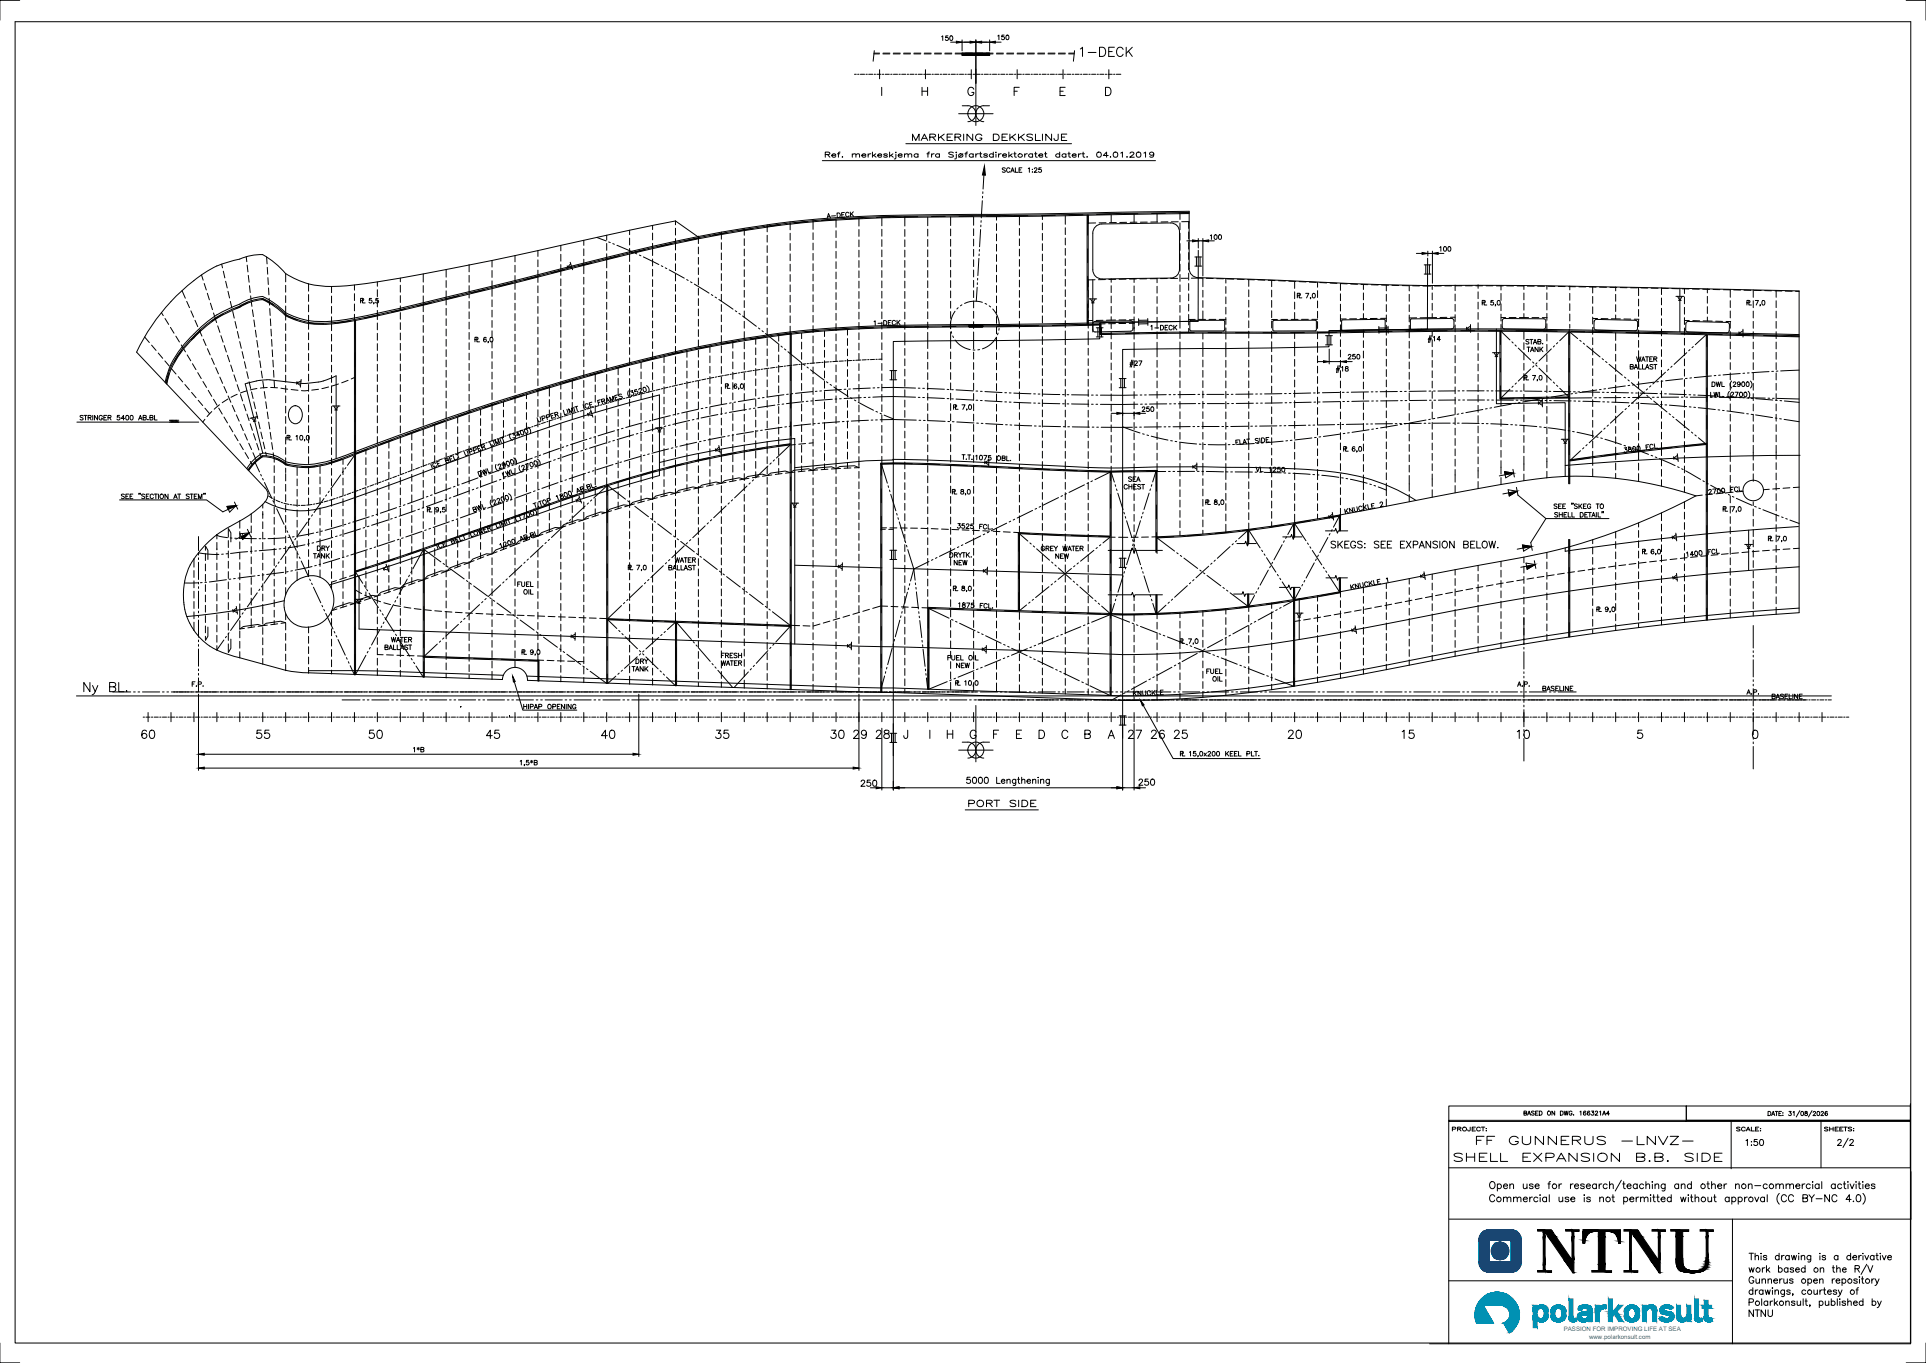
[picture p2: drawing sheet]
<svg xmlns="http://www.w3.org/2000/svg" width="1189mm" height="841mm" viewBox="0 0 1189 841" stroke-linecap="round" stroke-linejoin="round" font-family="sans-serif">
<defs><g id="words">
<text font-size="12.3" x="51" y="430">Ny BL.</text>
<text font-size="10.1" x="1133" y="709">2/2</text>
<text font-size="9.7" x="666" y="36">1-DECK</text>
<text font-size="9.3" x="911" y="708">FF GUNNERUS -LNVZ-</text>
<g font-size="8.8">
<text x="87" y="457">60</text>
<text x="157" y="457">55</text>
<text x="227" y="457">50</text>
<text x="300" y="457">45</text>
<text x="370" y="457">40</text>
<text x="441" y="457">35</text>
<text x="512" y="457">30</text>
<text x="526" y="457">29</text>
<text x="540" y="457">28</text>
<text x="696" y="457">27</text>
<text x="710" y="457">26</text>
<text x="724" y="457">25</text>
<text x="794" y="457">20</text>
<text x="865" y="457">15</text>
<text x="936" y="457">10</text>
<text x="596" y="486">5000 Lengthening</text>
<text x="897" y="718">SHELL EXPANSION B.B. SIDE</text>
</g>
<g font-size="8.4">
<text x="881" y="213">#14</text>
<text x="697" y="228">#27</text>
</g>
<g font-size="7.9">
<text x="508" y="99">Ref. merkeskjema fra Sjøfartsdirektoratet datert. 04.01.2019</text>
<text x="824" y="231">#18</text>
<text x="821" y="339">SKEGS: SEE EXPANSION BELOW.</text>
</g>
<g font-size="7.5">
<text x="562" y="88">MARKERING DEKKSLINJE</text>
<text x="510" y="136">A-DECK</text>
<text x="597" y="499">PORT SIDE</text>
</g>
<g font-size="7.1">
<text x="227" y="189">5,5</text>
<text x="919" y="190">5,0</text>
<text x="1083" y="190">7,0</text>
<text x="298" y="213">6,0</text>
<text x="945" y="236">7,0</text>
<text x="182" y="273">10,0</text>
<text x="74" y="309">SEE &quot;SECTION AT STEM&quot;</text>
<text x="268" y="318">9,5</text>
<text x="590" y="328">3525 FCL.</text>
<text x="1096" y="335">7,0</text>
<text x="1018" y="344">6,0</text>
<text x="392" y="353">7,0</text>
<text x="990" y="379">9,0</text>
<text x="326" y="406">9,0</text>
<text x="595" y="425">10,0</text>
<text x="698" y="431">KNUCKLE</text>
<text x="1077" y="708">1:50</text>
</g>
<g font-size="6.6">
<text x="805" y="186">7,0</text>
<text x="539" y="202">1-DECK</text>
<text x="709" y="205">1-DECK</text>
<text x="452" y="241">6,0</text>
<text x="593" y="254">7,0</text>
<text x="834" y="280">6,0</text>
<text x="774" y="292">VL 1250</text>
<text x="592" y="307">8,0</text>
<text x="749" y="313">8,0</text>
<text x="1068" y="317">7,0</text>
<text x="593" y="366">8,0</text>
<text x="591" y="376">1875 FCL.</text>
<text x="733" y="399">7,0</text>
<text x="733" y="468">15,0x200 KEEL PLT.</text>
</g>
<g font-size="6.2">
<text x="618" y="108">SCALE 1:25</text>
<text x="49" y="260">STRINGER 5400 AB.BL</text>
<text x="936" y="425">A.P.</text>
<text x="951" y="428">BASELINE</text>
<text x="1077" y="430">A.P.</text>
<text x="1093" y="433">BASELINE</text>
<text x="322" y="439">HIPAP OPENING</text>
<text x="254" y="465">1*B</text>
</g>
<g font-size="5.7">
<text x="940" y="689">BASED ON DWG. 166321A4</text>
<text x="896" y="699">PROJECT:</text>
<text x="1071" y="699">SCALE:</text>
<text x="1125" y="699">SHEETS:</text>
</g>
<g font-size="3.8" fill="#0091b3">
<text x="965" y="821">PASSION FOR IMPROVING LIFE AT SEA</text>
<text x="981" y="827">www.polarkonsult.com</text>
</g>
</g></defs>
<!-- layer: S0DA1 -->
<g fill="none" stroke="#000" stroke-width=".62">
<path d="M403 139v3M474 139v4M488 138v4M502 136v6M516 135v5M530 135v5M544 135v4M559 134v5M573 134v5M587 134v5M601 134v5M615 134v2"/>
<path d="M615 138v4M629 134v5M643 133v2M643 138v4M658 133v5M672 133v5M686 132v5M700 132v5M714 132v5M728 132v3M728 138v4M734 137v4"/>
<path d="M165 159v4M332 155v3M360 148v3M360 154v4M360 160v3M389 142v3M389 147v4M389 153v3M389 157v4M403 144v4M403 150v3M403 153v5"/>
<path d="M403 160v4M417 150v4M417 156v5M431 146v4M431 152v5M431 159v4M445 143v5M445 150v4M445 156v4M459 141v4M459 147v5M459 154v4"/>
<path d="M474 145v4M474 152v4M474 158v4M488 144v4M488 150v5M488 157v4M502 144v4M502 150v4M502 156v5M516 142v5M516 149v4M516 155v4"/>
<path d="M530 142v4M530 148v4M530 154v5M544 141v5M544 148v4M544 154v4M559 142v4M559 148v4M559 154v5M573 141v5M573 148v4M573 154v4"/>
<path d="M587 141v5M587 148v4M587 154v4M601 141v4M601 148v4M601 154v4M615 144v5M615 151v4M615 157v4M629 141v4M629 147v5M629 154v4"/>
<path d="M643 144v4M643 150v5M643 157v4M658 141v4M658 147v4M658 153v5M658 160v4M728 144v4M728 150v5M728 157v4M734 143v4M734 149v5"/>
<path d="M734 156v4M112 179l2 5M137 163v2M138 167l1 4M139 174l1 4M141 180l1 4M165 165v4M165 171l1 5M166 178v4M190 175v5M219 176v3M247 172v2"/>
<path d="M247 176v4M275 166v5M275 173v4M275 179v5M304 161v4M304 167v4M304 173v4M304 178v5M318 175v4M332 160v5M332 167v3M332 171v3"/>
<path d="M332 176v5M346 167v3M346 172v4M346 178v5M360 164v5M360 171v4M360 177v5M374 160v5M374 167v5M374 174v4M389 164v4M389 170v4"/>
<path d="M389 176v4M403 166v4M403 173v4M403 179v4M417 163v4M417 169v4M417 175v5M431 165v4M431 172v4M431 178v4M445 162v5M445 169v4"/>
<path d="M445 175v4M459 160v4M459 166v5M459 173v4M459 179v4M474 164v5M474 171v4M474 177v4M488 163v4M488 169v5M488 176v4M502 163v4"/>
<path d="M502 169v4M502 175v5M516 161v5M516 168v4M516 174v4M530 161v4M530 167v4M530 173v5M530 180v4M544 161v4M544 167v4M544 173v5"/>
<path d="M544 180v4M559 161v4M559 167v4M559 173v5M559 180v4M573 161v4M573 167v4M573 173v4M573 180v4M587 160v5M587 167v4M587 173v4"/>
<path d="M587 180v4M601 160v4M601 167v4M601 173v4M601 179v5M615 163v5M615 170v4M615 176v4M629 160v4M629 166v5M629 173v4M629 179v4"/>
<path d="M643 163v4M643 169v5M643 176v4M658 166v4M658 172v5M658 179v4M672 172v5M672 179v4M686 172v2M686 176v5M700 172v2M700 176v5"/>
<path d="M714 172v2M714 177v4M728 163v4M728 169v5M728 176v4M734 162v4M734 169v4M734 175v4M740 172h2v5M742 179v4M745 172h4M751 172h4"/>
<path d="M757 172v3M757 177v4M757 172h5M764 172h4M770 172l4 1M771 173v4M771 179v4M776 173h5M783 173h4M785 173v4M785 179v4M789 173h4"/>
<path d="M796 173l4 1M799 174v4M802 174h4M808 174h5M813 174v3M815 174l4 1M821 175h4M832 175h-5v4M834 175h4M840 175l4 1M842 176v3M846 176h5"/>
<path d="M853 176h4M856 176v3M859 176h4M866 176h4v4M872 176h4M878 176l3 1M884 176v3M898 176v3M912 176v2M927 176v3M941 176v3M955 176v3"/>
<path d="M969 177v2M983 177v4M997 177v2M1011 177v5M1026 178v4M1040 178v3M1054 178v3M1068 179v4M1082 179v4M1096 179v4M115 186l2 4M118 192l2 4"/>
<path d="M120 198l2 4M133 197l1 2M142 186l1 4M144 192l1 4M145 198l1 5M155 186l1 3M156 191v4M157 197v5M166 184v4M167 190v5M167 197v4M190 182v4"/>
<path d="M190 188v4M190 195v4M190 200v3M205 200v4M219 181v4M219 188v4M219 194v3M233 195v2M233 199v5M247 182v5M247 189v2M247 193v4"/>
<path d="M247 199v4M261 188v4M261 195v4M275 185v3M275 190v5M275 197v4M290 181v3M290 186v4M290 192v5M290 199v4M304 185v4M304 191v5"/>
<path d="M304 198v4M318 181v4M318 187v4M318 193v5M318 200v4M332 183v4M332 189v4M332 195v5M346 185v4M346 191v4M346 198v4M360 184v4"/>
<path d="M360 190v4M360 197v4M374 180v4M374 187v4M374 193v4M374 199v4M389 183v4M389 189v4M389 195v5M403 185v5M403 192v4M403 198v4"/>
<path d="M417 182v4M417 188v4M417 195v4M431 184v5M431 191v4M431 197v4M445 182v4M445 188v4M445 194v5M459 185v5M459 192v4M459 198v5"/>
<path d="M474 183v5M474 190v4M474 196v4M488 182v4M488 188v5M488 195v4M502 182v4M502 188v4M502 195v4M516 181v4M516 187v4M516 193v5"/>
<path d="M516 200v4M530 186v4M530 193v4M530 199v4M544 186v4M544 192v5M559 186v4M559 193v4M573 186v4M573 192v5M573 199v4M587 186v4"/>
<path d="M587 192v4M587 199v4M601 186v4M601 192v4M601 198v5M615 183v4M615 189v4M615 195v5M629 186v4M629 192v4M629 198v5M643 182v4"/>
<path d="M643 189v4M643 195v4M658 185v4M658 192v4M658 198v4M672 185v5M672 192v4M672 198v4M675 198h-3M681 198h-4M682 200h-3M686 183v4"/>
<path d="M686 189v4M686 195v3M686 200v3M689 200h-5M689 197l-6 1M695 200h-4M695 197h-4M700 197h-3M700 183v4M700 189v4M700 196v8M700 199l-3 1"/>
<path d="M714 183v4M714 189v5M714 196v3M728 182v4M728 188v5M728 195v3M734 181v5M734 188v4M734 194v7M738 197h-4M740 197h4M742 185v5"/>
<path d="M742 192v5M746 197h4M753 197h4M757 183v4M757 190v4M757 196v4M771 185v4M771 192v4M771 198v4M785 185v5M785 192v4M785 198v4"/>
<path d="M785 197h4M791 197h4M797 197h4M799 180v4M799 186v5M799 193v4M803 197h5M810 197h3M813 186v4M813 192v4M813 198v5M827 181v5"/>
<path d="M827 188v4M827 194v4M831 197h-4M837 197h-4M842 181v4M842 187v4M842 193v4M844 197h-5M850 196l-4 1M856 182v4M856 188v4M856 194v5"/>
<path d="M856 196h-4M870 182v4M870 188v4M870 194v5M874 196h-4M884 181v4M884 187v4M884 193v3M887 196h-10M893 196h-4M898 196h-3M898 181v5"/>
<path d="M898 188v4M898 194v4M912 180v4M912 186v5M912 193v4M912 199v4M927 181v4M927 194v4M927 196h2M932 196h4M938 196h6M941 181v4"/>
<path d="M941 187v4M941 193v3M946 196h4M952 196h3M955 181v4M955 187v4M955 193v5M955 200v4M969 181v4M969 187v5M969 194v4M983 183v4"/>
<path d="M983 189v5M983 196v4M983 196l3 1M988 197h5M995 197h5M997 182v4M997 188v4M997 194v3M1002 197h5M1009 197h3M1011 185v4M1011 191v4"/>
<path d="M1011 197v5M1026 184v4M1026 190v5M1026 197v4M1040 183v4M1040 190v4M1040 196v4M1040 198h3M1045 198h4M1051 198h6M1054 183v4M1054 189v4"/>
<path d="M1054 196v2M1059 198h4M1065 198h3M1068 186v4M1068 192v4M1068 198v5M1082 192v4M1082 198v5M1096 186v4M1096 192v4M1096 198v5M89 208l3 3"/>
<path d="M94 213l2 3M98 218l2 3M113 215l1 2M116 219l2 4M123 203l2 4M125 209l2 4M128 215l2 4M134 201l2 4M136 207l2 4M138 213l2 4M140 219l2 4M147 205l1 4"/>
<path d="M148 211l1 4M149 217l1 4M158 204v4M159 210v4M159 216l1 5M167 203l1 4M168 209v5M168 216v4M190 205v5M190 212v4M190 218v4M205 206v4"/>
<path d="M205 213v4M205 219v4M233 206v4M233 212v4M233 218v5M247 205v5M247 212v4M247 218v4M261 201v4M261 207v4M261 214v4M261 220v4"/>
<path d="M275 203v4M275 209v5M275 216v4M290 205v4M290 211v5M290 218v4M304 204v4M304 217v4M318 206v4M318 213v4M318 219v4M332 202v4"/>
<path d="M332 208v4M332 215v4M346 204v4M346 210v5M346 217v4M360 203v4M360 209v5M360 216v4M374 206v4M374 212v4M374 218v5M389 202v4"/>
<path d="M389 208v4M389 214v5M403 204v5M403 211v4M403 217v4M417 201v4M417 207v5M417 214v4M424 217v3M431 203v5M431 210v4M431 216v4"/>
<path d="M438 214v3M438 220v4M445 201v4M445 207v4M445 213v5M445 220v4M452 211v4M452 217v4M459 205v4M459 211v4M459 217v5M466 209v3"/>
<path d="M466 215v4M474 203v4M474 209v4M474 215v4M481 207v4M481 213v4M481 219v4M488 201v4M495 206v3M495 211v4M495 217v5M502 201v4"/>
<path d="M502 207v5M502 214v4M509 204v4M509 210v4M509 216v4M516 206v4M516 212v5M516 219v4M523 203v4M523 209v4M523 215v5M530 205v5"/>
<path d="M530 212v4M530 218v4M544 205v4M544 212v4M544 218v4M559 205v8M559 215v4M573 205v10M573 217v4M587 205v10M587 217v4M601 205v10"/>
<path d="M601 217v5M615 202v4M615 208v7M615 218v4M629 205v5M629 210v4M629 216v5M643 201v5M643 208v5M643 215v4M658 204v9M658 215v4"/>
<path d="M672 205v8M672 215v4M686 205v4M686 211v4M686 218v4M700 205v4M700 211v9M714 205v4M714 211v9M728 205v4M728 211v9M734 203v2"/>
<path d="M742 206v3M742 211v9M757 202v3M771 204v5M771 211v9M785 204v5M785 211v6M785 219v4M799 206v3M799 211v3M813 205v4M813 211v6"/>
<path d="M813 220v4M827 200v5M827 205v3M827 210v4M827 216v4M842 204v4M842 210v4M842 217v4M856 201v6M856 209v4M856 215v5M870 201v7"/>
<path d="M870 211v4M870 217v4M875 203v1M884 216v4M898 201v4M898 207v4M898 213v4M898 220v4M912 206v4M912 212v4M912 218v5M927 200v3"/>
<path d="M941 204v5M941 211v5M941 218v4M955 206v4M955 212v5M955 219v4M969 200v2M983 202v4M983 208v5M983 215v4M997 205v5M997 212v4"/>
<path d="M997 219v4M1011 204v4M1011 210v4M1011 216v5M1026 203v4M1026 209v5M1026 216v4M1040 202v5M1040 209v4M1040 215v4M1068 205v4M1068 211v4"/>
<path d="M1068 217v5M1082 205v4M1082 211v4M1082 217v5M1096 205v4M1096 211v4M1096 217v5M102 223l3 3M106 228l3 3M110 232l3 4M114 237l3 4M119 224l2 4"/>
<path d="M122 230l2 4M125 235l2 4M131 221l1 4M133 227l2 4M136 233l1 4M138 238l2 4M142 225l2 4M144 231l2 4M146 237l2 4M151 223l1 4M152 229l1 4M154 236l1 4"/>
<path d="M160 223l1 4M161 229l1 4M162 235l1 4M168 222l1 4M169 229v4M169 235v4M190 224v5M190 231v4M190 237v4M205 225v5M205 232v4M205 238v4"/>
<path d="M233 225v4M233 231v4M233 238v4M247 225v4M247 231v4M247 237v5M261 226v5M261 233v4M261 239v4M275 222v4M275 229v4M275 235v4"/>
<path d="M290 224v4M290 231v4M290 237v4M304 223v4M304 230v4M304 236v4M318 225v5M318 232v4M318 238v4M332 221v4M332 227v5M332 234v4"/>
<path d="M339 239v5M346 223v4M346 229v5M346 236v4M353 235v5M360 222v4M360 228v5M360 235v4M367 231v4M367 238v4M374 225v4M374 231v4"/>
<path d="M374 237v5M382 227v4M382 233v5M382 240v4M389 221v4M389 227v4M389 234v4M389 240v4M396 224v3M396 229v5M396 236v4M403 224v4"/>
<path d="M403 230v4M403 236v4M410 220v4M410 226v4M410 232v5M410 239v4M417 220v4M417 226v5M417 233v4M417 239v4M424 223v4M424 229v4"/>
<path d="M424 235v5M431 222v5M431 229v4M431 235v4M438 226v4M438 232v5M438 239v4M445 226v4M445 233v4M445 239v4M452 223v5M452 230v4"/>
<path d="M459 224v4M459 230v4M466 221v4M466 227v5M466 234v4M474 222v4M474 228v4M474 234v5M481 225v5M481 232v4M481 238v4M495 224v4"/>
<path d="M495 230v4M495 237v4M502 220v4M502 226v5M502 233v4M502 239v4M509 223v4M509 229v4M509 235v5M516 225v4M516 232v4M516 238v4"/>
<path d="M523 222v4M523 228v4M523 234v5M530 224v5M530 231v4M530 237v4M544 224v5M544 231v4M544 237v4M559 221v5M559 228v4M559 234v4"/>
<path d="M573 224v4M573 230v4M573 236v5M587 224v4M587 230v4M587 236v5M601 224v4M601 230v4M601 236v5M615 224v4M615 230v5M615 237v4"/>
<path d="M629 223v4M629 229v4M629 235v5M643 221v4M643 227v5M643 234v4M658 221v4M658 228v4M658 234v4M672 221v5M672 228v4M672 234v4"/>
<path d="M686 224v4M686 230v5M686 237v4M700 229v4M700 235v5M714 222v5M714 229v4M714 235v4M728 222v4M728 229v4M728 235v4M742 222v4"/>
<path d="M742 229v4M742 235v4M771 222v5M771 229v4M771 235v4M785 226v4M785 232v4M785 238v5M813 226v4M813 232v5M813 239v4M827 235v4"/>
<path d="M842 223v4M842 229v5M842 236v4M856 222v4M856 228v4M856 234v5M870 223v5M870 230v4M870 236v4M884 222v5M884 229v4M884 235v4"/>
<path d="M898 226v4M898 232v5M898 239v4M912 225v4M912 231v4M912 237v5M941 224v4M941 231v4M941 237v4M955 225v4M955 238v4M983 221v4"/>
<path d="M983 228v4M983 234v4M997 225v4M997 231v5M997 238v4M1011 223v4M1011 229v4M1011 236v4M1026 222v4M1026 228v5M1026 235v4M1040 221v5"/>
<path d="M1040 228v4M1040 234v4M1068 224v4M1068 230v4M1068 237v4M1082 224v4M1082 230v4M1082 237v4M1096 224v4M1096 230v4M1096 237v4M118 242l3 3"/>
<path d="M122 247l3 3M127 252l2 3M129 241l2 4M132 246l2 4M135 252l2 4M138 257l2 4M141 244l2 4M143 250l2 4M146 256l2 4M148 243l2 4M150 249l2 4M152 255l2 5"/>
<path d="M155 242l1 4M157 248l1 4M158 254l1 4M163 242l1 4M164 248l1 4M165 254l1 4M190 244v4M190 250v4M190 256v5M205 244v5M205 251v4M205 257v4"/>
<path d="M233 244v4M233 250v4M233 257v4M247 244v4M247 250v4M247 256v5M261 245v5M261 252v4M261 258v4M275 241v4M275 248v4M275 254v4"/>
<path d="M283 257v4M290 243v5M290 250v4M290 256v4M297 253v3M297 258v5M304 242v5M304 249v4M304 255v4M311 248v3M311 253v4M311 259v5"/>
<path d="M318 244v5M318 251v4M318 257v4M325 244v2M325 248v4M325 255v4M332 240v4M332 246v5M332 253v4M332 259v4M339 247v4M339 253v4"/>
<path d="M339 259v5M346 242v4M346 248v5M346 255v4M353 242v4M353 248v5M353 255v4M360 241v4M360 248v4M360 254v4M367 244v4M367 250v4"/>
<path d="M367 257v4M374 244v4M374 250v4M374 257v4M382 246v4M382 252v5M382 259v4M389 246v5M389 253v4M389 259v4M396 242v4M396 249v4"/>
<path d="M396 255v4M403 243v4M403 249v4M403 255v5M410 245v4M410 251v5M410 258v4M417 246v4M417 252v4M417 258v5M424 242v4M424 248v4"/>
<path d="M424 254v5M431 242v4M431 248v4M431 254v5M438 245v4M438 251v5M438 258v4M445 245v4M445 252v4M445 258v4M452 242v5M452 249v4"/>
<path d="M452 255v4M459 243v4M459 249v4M459 256v4M466 240v4M466 246v5M466 253v4M466 259v4M474 241v4M474 247v4M474 253v5M474 260v4"/>
<path d="M481 244v5M481 251v4M481 257v4M495 243v4M495 249v5M495 256v4M502 246v4M502 252v4M502 258v4M509 242v4M509 248v4M509 254v5"/>
<path d="M516 244v5M516 251v4M516 257v4M523 241v4M523 247v4M523 254v4M523 260v4M530 244v4M530 250v4M530 256v5M544 243v5M544 250v4"/>
<path d="M544 256v4M559 241v4M559 247v4M559 253v4M559 260v4M573 243v4M573 249v4M573 255v5M587 243v4M587 249v4M587 255v5M601 243v4"/>
<path d="M601 256v4M615 243v4M615 249v5M615 256v4M629 242v4M629 248v4M629 255v4M643 240v4M643 247v4M643 253v4M643 259v5M658 240v5"/>
<path d="M658 247v4M658 253v4M658 259v5M672 240v5M672 247v4M672 253v4M672 259v5M686 243v4M686 249v5M686 256v4M700 242v4M700 248v4"/>
<path d="M700 254v5M714 241v5M714 248v4M714 254v4M728 241v5M728 248v4M728 254v4M742 241v5M742 248v4M742 254v4M771 241v5M771 248v4"/>
<path d="M771 254v4M785 245v4M785 251v4M785 257v5M813 245v4M813 251v5M813 258v4M827 241v5M827 248v4M827 254v4M842 242v4M842 248v5"/>
<path d="M842 255v4M856 241v4M856 247v4M856 254v4M856 260v4M870 242v5M870 249v4M870 255v4M884 241v5M884 248v4M884 254v5M898 245v4"/>
<path d="M898 251v5M898 258v4M912 244v4M912 250v4M912 256v5M927 246v4M927 252v5M927 259v4M941 243v5M941 250v4M941 256v4M955 244v5"/>
<path d="M955 251v4M955 257v4M983 240v5M983 247v4M983 253v4M983 259v5M997 244v4M997 250v5M997 257v4M1011 242v4M1011 248v5M1011 255v4"/>
<path d="M1026 241v4M1026 248v4M1026 254v4M1040 241v4M1040 247v4M1040 253v5M1040 260v4M1068 243v4M1068 249v4M1068 256v4M1082 243v4M1082 249v5"/>
<path d="M1082 256v4M1096 243v4M1096 249v5M1096 256v4M142 263l2 3M145 268l2 4M148 274l2 3M148 262l2 4M151 268l2 4M151 279l2 4M154 274l1 3M154 262l2 4"/>
<path d="M156 279l2 5M156 268l2 4M158 274l2 4M160 260l1 5M160 280l1 2M161 267l1 4M162 273l1 4M164 279v2M166 260l1 5M167 267v4M168 273v4M169 279v3"/>
<path d="M190 263v4M190 275v5M205 264v4M205 270v4M205 276v5M226 278v2M233 263v4M233 269v5M233 276v4M240 273v4M240 279v4M247 263v4"/>
<path d="M247 269v4M247 276v4M254 267v4M254 274v4M254 280v4M261 265v4M261 271v4M261 277v5M268 262v4M268 268v5M268 275v4M275 260v5"/>
<path d="M275 267v4M275 273v4M275 279v5M283 263v4M283 270v4M283 276v4M290 262v5M290 269v4M290 275v4M297 265v4M297 271v4M297 277v5"/>
<path d="M304 261v5M304 268v4M304 274v4M311 266v4M311 272v4M311 278v5M318 264v4M318 270v4M318 276v5M325 261v4M325 267v5M325 274v4"/>
<path d="M332 266v4M332 272v4M332 278v5M339 266v4M339 272v4M339 278v5M346 261v5M346 268v4M346 274v4M353 261v4M353 267v5M353 274v4"/>
<path d="M360 260v4M360 267v4M360 273v4M360 279v5M367 263v4M367 269v5M367 276v4M374 263v4M374 269v5M374 276v4M382 265v4M382 272v4"/>
<path d="M382 278v4M389 265v5M389 272v4M389 278v4M396 261v5M396 268v4M396 274v4M403 262v4M403 268v4M403 274v5M410 264v4M410 270v5"/>
<path d="M410 277v4M417 265v4M417 271v4M417 277v5M424 261v4M424 267v4M424 274v4M424 280v4M431 261v4M431 267v4M431 273v5M431 280v4"/>
<path d="M438 264v4M438 271v4M438 277v4M445 264v5M445 271v4M445 277v4M452 262v4M452 268v4M452 274v5M459 262v4M459 268v5M459 275v4"/>
<path d="M466 266v4M466 272v4M466 278v5M474 266v4M474 273v4M481 264v4M481 270v4M481 276v5M495 262v4M495 268v5M495 275v4M502 265v4"/>
<path d="M502 271v4M502 277v5M509 261v4M509 267v4M509 274v4M509 280v4M516 263v5M516 270v4M516 276v4M523 266v4M523 273v4M523 279v4"/>
<path d="M530 263v4M530 269v4M530 275v5M544 262v5M544 269v4M544 275v4M559 266v4M559 272v5M559 279v4M573 262v4M573 268v4M573 275v4"/>
<path d="M587 262v4M587 268v4M587 274v5M601 262v4M601 268v5M601 275v4M615 262v4M615 269v4M615 275v4M629 261v4M629 267v5M629 274v4"/>
<path d="M643 266v4M643 272v4M643 278v5M658 266v4M658 272v4M658 278v5M672 266v4M672 272v5M672 279v4M686 262v4M686 269v4M686 275v4"/>
<path d="M700 261v4M700 267v4M700 273v5M700 280v4M714 261v4M714 267v4M714 273v5M714 280v4M728 260v5M728 267v4M728 273v4M728 280v4"/>
<path d="M742 260v5M742 267v4M742 273v4M742 280v4M771 260v5M771 267v4M771 273v4M771 280v4M785 264v4M785 270v4M785 277v4M813 264v4"/>
<path d="M813 271v4M813 277v4M827 261v4M827 267v4M827 273v5M827 280v4M842 261v4M842 268v4M856 266v4M856 273v4M856 279v4M870 262v4"/>
<path d="M870 268v4M870 274v5M884 261v4M884 267v4M884 273v5M884 280v4M898 264v4M898 271v4M898 277v4M912 263v4M912 269v4M912 276v4"/>
<path d="M927 265v4M927 272v4M927 278v4M941 262v5M941 269v4M941 275v4M955 263v5M955 270v4M955 276v4M983 266v4M983 272v4M983 278v4"/>
<path d="M997 263v4M997 270v4M997 276v5M1011 261v4M1011 267v5M1011 274v5M1026 260v5M1026 267v4M1026 273v4M1040 266v4M1040 272v4M1068 262v4"/>
<path d="M1068 268v5M1068 275v5M1082 262v4M1082 268v5M1082 275v4M1096 262v4M1096 268v5M1096 275v4M154 285l2 2M169 283v2M169 287v5M169 294v4"/>
<path d="M183 288v5M183 296v4M190 282v4M190 288v4M190 295v4M198 288v4M198 294v5M205 283v4M205 289v4M205 295v5M212 283v4M212 289v4"/>
<path d="M212 295v4M226 282v5M226 289v4M226 295v4M233 282v4M233 288v5M233 295v4M240 285v4M240 291v5M240 298v4M247 282v4M247 288v5"/>
<path d="M247 295v4M254 286v5M254 293v4M254 299v4M261 284v4M261 290v4M261 296v5M268 281v4M268 288v4M268 294v4M275 286v4M275 292v4"/>
<path d="M275 299v4M283 282v5M283 289v4M283 295v4M290 282v4M290 288v4M290 294v5M297 284v4M297 290v4M297 297v4M304 281v4M304 287v4"/>
<path d="M304 293v5M304 300v4M311 285v4M311 291v5M311 298v4M318 283v4M318 289v4M318 295v5M325 280v4M325 286v5M325 293v4M325 299v4"/>
<path d="M332 285v4M332 291v4M332 297v5M339 285v4M339 291v4M339 298v4M346 280v5M346 287v4M346 293v4M346 299v5M353 280v4M353 287v4"/>
<path d="M353 293v4M353 299v5M360 286v4M360 292v4M360 298v6M367 282v4M367 288v5M367 295v4M374 282v4M374 288v5M374 295v5M382 284v5"/>
<path d="M382 291v4M382 297v4M389 285v4M389 291v5M396 280v5M396 287v4M396 293v4M396 300v4M403 281v4M403 287v4M410 283v4M410 290v4"/>
<path d="M410 296v4M417 284v4M424 286v5M424 293v4M424 299v4M438 283v5M438 290v4M438 296v4M440 299l-4 1M448 298l-6 1M452 281v4M452 287v4"/>
<path d="M452 293v4M454 296l-4 1M462 295l-5 1M466 285v4M466 291v3M469 294l-5 1M476 293l-5 1M481 283v4M481 289v3M483 292l-4 1M491 291l-6 1M495 281v4"/>
<path d="M495 288v3M497 291h-4M502 284v5M505 290h-6M509 286v4M511 290h-4M516 282v5M519 289h-6M523 285v4M525 289h-4M530 289h-3M530 282v4"/>
<path d="M544 282v4M559 285v4M559 291v5M559 298v4M573 281v4M573 287v4M573 294v4M587 281v4M587 287v4M587 294v4M587 300v4M601 281v4"/>
<path d="M601 287v5M601 294v4M615 281v5M615 288v4M615 294v4M629 280v4M629 286v5M629 293v4M629 299v4M643 285v4M643 291v4M643 298v4"/>
<path d="M658 285v4M658 291v5M658 298v4M672 285v4M672 291v5M672 298v4M686 281v5M686 288v3M700 286v5M714 286v5M728 286v5M742 286v5"/>
<path d="M771 286v5M785 283v4M813 283v5M813 290v3M827 286v4M827 292v3M842 280v5M842 287v4M842 293v5M856 285v5M856 292v4M856 298v3"/>
<path d="M870 281v4M870 287v4M870 293v6M884 286v4M884 292v4M898 283v5M898 290v3M912 282v4M912 288v3M927 284v4M941 282v4M955 283v2"/>
<path d="M155 317v5M162 318h.1M162 311v3M162 316v4M169 300v4M169 306v5M169 313v4M169 319v4M183 302v4M183 308v4M183 315v4M190 301v4"/>
<path d="M190 307v5M190 314v4M198 301v4M198 307v4M198 313v5M198 320v4M205 302v4M205 308v4M205 314v5M212 301v5M212 308v4M212 314v4"/>
<path d="M226 302v4M226 308v4M226 314v5M233 301v4M233 308v4M233 314v4M240 304v4M240 310v5M240 317v4M247 301v4M247 307v5M247 314v4"/>
<path d="M254 305v5M254 312v4M254 318v4M261 303v4M261 309v4M261 315v5M268 300v4M268 307v4M268 319v5M275 305v4M275 318v4M283 301v5"/>
<path d="M283 308v4M283 314v4M290 301v4M290 307v4M290 313v5M290 320v4M297 303v4M297 309v5M297 316v4M304 306v4M304 312v5M304 319v5"/>
<path d="M311 304v4M311 310v5M311 317v4M318 302v4M318 308v4M318 314v5M325 306v4M325 312v4M325 318v5M332 304v4M332 310v3M339 304v4"/>
<path d="M339 310v4M339 317v4M346 306v2M353 306v4M353 312v4M353 318v5M363 320l-6 2M367 301v4M367 308v4M367 314v4M369 318l-4 1M378 315l-7 2"/>
<path d="M382 303v5M382 310v4M384 313l-4 2M392 311l-6 2M396 306v4M398 309l-4 1M406 307l-6 2M410 302v4M412 306l-4 1M420 304l-6 1M426 302l-4 1M434 300l-6 2"/>
<path d="M559 304v4M559 311v4M559 317v4M573 300v4M573 306v5M573 313v4M573 319v4M587 306v5M587 313v4M587 319v4M601 307v4M601 313v4"/>
<path d="M601 319v4M615 300v5M615 307v4M615 313v4M615 320v4M629 306v4M629 312v4M629 318v5M643 304v4M643 310v5M643 317v4M658 304v4"/>
<path d="M658 310v5M658 317v4M672 304v4M672 310v5M672 317v4M127 337v3M134 339h.1M141 326v5M141 334v4M141 340v4M148 321v5M148 328v4"/>
<path d="M148 334v5M150 330h.1M155 325v4M155 331v4M155 337v4M162 322v4M162 328v5M162 335v4M169 326v4M169 332v4M169 338v5M183 321v4"/>
<path d="M183 327v5M183 334v4M190 320v4M190 326v5M190 333v4M190 339v4M198 326v4M198 333v4M198 339v4M205 321v4M205 327v4M205 334v4"/>
<path d="M205 340v4M212 320v5M212 327v4M212 333v5M212 340v4M226 321v4M226 327v4M226 333v5M226 340v4M233 320v5M233 327v4M233 333v4"/>
<path d="M233 339v5M240 323v4M240 330v4M240 336v4M247 320v4M247 327v4M247 333v4M247 339v4M254 325v4M254 331v4M254 337v4M261 322v4"/>
<path d="M261 328v5M261 335v4M268 326v4M268 332v4M268 338v5M275 324v4M275 330v3M283 321v4M283 327v4M283 333v5M283 340v4M290 326v3"/>
<path d="M297 322v4M297 328v5M297 335v4M311 323v4M311 329v5M311 336v3M313 338l-4 2M321 335l-6 2M325 325v4M325 331v2M327 333l-4 1M335 330l-6 2"/>
<path d="M339 323v5M341 327l-4 2M349 325l-6 2M355 322l-4 2M559 323v5M559 330v4M559 336v4M573 325v5M573 332v4M573 338v4M587 325v5M587 332v4"/>
<path d="M587 338v4M601 332v4M601 338v5M615 332v4M615 339v4M629 325v4M643 323v4M643 329v5M643 336v4M658 323v4M658 329v5M658 336v4"/>
<path d="M672 323v4M672 330v4M672 336v4M127 342v4M127 348v4M127 354v5M141 346v5M141 353v4M141 359v4M148 341v4M148 347v4M148 354v4"/>
<path d="M148 360v4M155 344v4M155 350v4M155 356v5M162 341v4M162 347v5M162 354v4M169 345v4M169 351v4M169 357v5M183 340v4M183 346v5"/>
<path d="M183 353v5M190 346v4M190 352v3M198 345v4M198 352v4M205 346v5M205 353v4M205 359v4M208 358l-3 1M212 346v4M212 352v5M212 359v4"/>
<path d="M214 356l-4 2M219 355l-3 1M226 346v4M226 352v5M226 359v4M233 346v2M240 342v5M240 349v4M240 355v4M254 344v4M254 350v4M254 356v4"/>
<path d="M256 360l-4 1M264 357l-6 2M268 345v4M268 351v4M270 354l-4 2M279 351l-7 3M283 346v4M284 349l-3 2M293 346l-7 2M297 341v3M299 344l-4 1M307 340l-6 3"/>
<path d="M559 342v5M559 349v4M559 355v4M573 345v4M573 351v4M573 357v5M587 345v4M587 351v4M587 357v5M601 345v4M601 351v4M601 357v5"/>
<path d="M615 345v4M615 351v5M615 358v4M643 342v4M643 348v5M643 355v4M658 342v4M658 349v4M658 355v4M672 342v5M672 349v4M672 355v4"/>
<path d="M127 361v4M127 367v4M127 373v5M127 380v4M141 365v5M141 372v4M141 378v4M148 366v4M148 373v4M155 363v4M155 369v4M155 375v5"/>
<path d="M162 360v4M162 367v4M162 373v2M169 364v4M169 370v4M169 377v4M208 376l-3 1M212 365v4M212 371v4M214 374l-4 1M223 371l-7 2M226 365v3"/>
<path d="M229 369l-4 1M235 367l-4 1M240 361v4M241 365l-4 1M250 362l-7 2M559 362v4M559 368v4M559 374v5M573 364v4M573 370v5M587 364v4M587 370v4"/>
<path d="M587 376v5M601 377v4M615 364v4M615 377v4M629 378v4M643 361v4M643 368v4M643 374v4M658 361v5M658 368v4M658 374v4M672 361v5"/>
<path d="M672 368v4M672 374v4M127 386v4M127 393v2M141 385v4M141 391v4M141 397v5M148 388h.1M151 388h-3M155 382v5M157 387h-4M165 386h-6"/>
<path d="M169 383v2M171 385h-4M176 384l-3 1M559 381v4M559 387v4M559 393v5M559 400v4M587 383v4M587 389v4M587 396v4M601 383v4M601 389v5"/>
<path d="M601 396v4M615 383v4M615 390v4M615 396v4M629 384v5M629 391v4M629 397v4M643 380v5M643 387v4M643 393v4M643 399v5M658 380v5"/>
<path d="M658 387v4M658 393v4M658 400v4M672 381v4M672 387v4M672 393v4M672 400v4M559 406v4M559 412v5M559 419v4M587 402v4M587 408v4"/>
<path d="M587 415v4M601 402v4M601 408v5M601 415v4M615 402v5M615 409v4M615 415v4M629 403v5M629 410v4M629 416v4M643 406v4M643 412v4"/>
<path d="M643 419v4M658 406v4M658 412v5M658 419v4M672 406v4M672 412v5M672 419v4M559 425v3M587 421v5M615 421v6M629 423v4M643 425v3"/>
<path d="M658 425v3M672 425v4"/>
</g>
<!-- layer: S0CO1 -->
<g fill="none" stroke="#000" stroke-width=".62">
<path d="M0 0h12M9 13h1170v816h-1170zM1177 0h12v12M540 31l-1 7M663 31v7M482 139l-9 1M488 138l-3 1a812 812 0 0 0-111 21l-70 18a1346 1346 0 0 1-95 21l-4 1a44 44 0 0 1-30-6l-7-6a11 11 0 0 0-11-2l-8 3a72 72 0 0 0-29 19M488 137h-3a817 817 0 0 0-111 22l-70 18a1257 1257 0 0 1-95 21h-4a45 45 0 0 1-30-6l-7-6a11 11 0 0 0-11-2l-6 2-17 8M499 137l-9 1M516 135l-9 1M533 135h-9M550 134h-9"/>
<path d="M566 134h-8M583 134h-8M600 133h-8M609 133h8M634 133h-8M651 133h-8M668 133h-8M671 133v67M671 133v12M672 133v67M676 140l2-1 2-1h43h2l2 2 1 3v24l-1 2-1 2-3 1h-43l-3-1-2-1v-4v-22v-2zM685 132h-8"/>
<path d="M702 132h-8M719 132h-8M734 132l-105 2a1799 1799 0 0 0-117 2l-24 2M734 131l-105 2a1797 1797 0 0 0-117 2l-27 3a815 815 0 0 0-111 22l-70 17a1335 1335 0 0 1-95 22h-4a44 44 0 0 1-29-6l-8-6a11 11 0 0 0-11-2l-5 2-4 2M734 131l-6 1M734 137v29a6 6 0 0 0 6 5M734 130l-105 2a1887 1887 0 0 0-117 3l-24 2M382 158l-8 2M398 154l-8 2M415 150l-8 2M431 147l-8 2M448 144l-8 1"/>
<path d="M465 141l-8 1M671 154v8M733 149h3M740 147v6M740 149h2M742 147v23M746 149h4M747 145h1v3M299 179l-8 2M316 175l-8 2M332 171l-8 2M349 166l-8 2"/>
<path d="M350 164l1 2M352 162l1 4M352 163l-2 2h3M365 162l-8 2M671 171v8M675 173v32M881 176h.1M881 176h74l156 4M1037 178v27M133 196a90 90 0 0 0-28 32M134 194a81 81 0 0 0-30 35l-2 7M138 194l-7 4"/>
<path d="M148 189l-14 7M153 187l-7 3M161 185l3 1 5 2M176 194l3 2 4 1M191 199l9 1M217 198l-9 1M219 198v82M219 198v11M233 195l-8 1M250 191l-8 2M266 187l-8 2M283 183l-8 2"/>
<path d="M671 188v12M672 184h5M673 184l2 3 1-3M674 187h1M675 199l23-1 1 1v4l-1 1-22 1-1-2v-3zM679 200l-50 1a1800 1800 0 0 0-117 2l-27 3a749 749 0 0 0-125 26 2012 2012 0 0 0-157 53 46 46 0 0 1-26 1l-4-2-5-2a8 8 0 0 0-11 3l-4 5M679 200h1v6h39l101-1 107-1 184 4M679 200v6M735 198h20h1v6h-1h-20l-1-1zM740 198l-111 2a2227 2227 0 0 0-113 2M813 198h-1h-26v6h26l1-1v-5M828 198l1-1h25l1 1v5h-1"/>
<path d="M828 198v5l1 1h25M871 197v6h6M871 197l25-1 1 1v5v1h-20M929 196l-2 2M929 197h24M953 197h1v1v4l-1 1h-25l-1-1v-4M1035 183h4M1035 183l2 2 1-2M1036 185h2M112 216l-4 7M120 208a52 52 0 0 0-17 29M124 204l-6 6"/>
<path d="M219 218v8M421 217l-8 2M438 214l-8 1M455 211l-9 1M471 208l-8 1M488 206h-3a766 766 0 0 0-139 31 2046 2046 0 0 0-143 49 46 46 0 0 1-27 1M488 205v221M488 205v13M488 206l-8 1M505 204l-8 1M516 202l-31 3a773 773 0 0 0-139 31 2017 2017 0 0 0-141 48 46 46 0 0 1-29 1M522 203l-8 1"/>
<path d="M539 202l-8 1M573 202h-8M590 201h-8M599 201h8M624 201h-8M641 201h-8M658 201h-8M679 201h-50a1801 1801 0 0 0-117 3l-24 2M679 200l-12 1M680 206l39-1h101l107-1 184 3M686 206h-6M703 206h-8"/>
<path d="M737 205h-8M746 205h8M763 205h8M780 205h8M805 205h-8M820 204l107-1 184 3M825 205h-11M842 205h-8M859 204l-8 1M876 204h-8M902 204h8M905 202v2"/>
<path d="M908 200v5M908 201l-3 2 3 1M919 204h8M921 218h5M922 218l2 2 1-2M924 203v46l42-1v46M926 204v42M926 204v9M927 204v42M936 204h8M953 204h8M968 205v94"/>
<path d="M969 203v10M969 205v94M970 205h8M987 205h8M1004 205h8M1009 204l2-1v-4l-1-1-25-1-1 1v5l1 1h24M1021 206h8M1038 206h8M1040 203l2 2h24M1053 207v176M1054 207v7M1054 207v176"/>
<path d="M1055 206h8M1067 200v-1h-1l-24-1-1 1v4M1068 200l-1 5h-1M1072 207h8M1073 205v1M1076 204l-3 2 3 1M1076 203v5M1089 207h8M1106 207l5 1M104 231l-1 6M105 228l-3 8M158 235l-7 2 11 43"/>
<path d="M170 235l-5-1-7 1M183 235v2M186 235l-3 1 3 2M186 234l-1 5M207 232l-8 3-10 2-19-2M207 232v51M219 235v8M339 239l-8 2M356 234l-9 2M372 229l-8 3M388 225l-8 2M405 221l-8 2"/>
<path d="M488 226v9M923 220h2M926 221v9M926 238v8M969 221v9M969 238v9M1054 222v9M1054 239v9M105 259h5M105 259l1 1M106 259l1 1M106 259l2 1"/>
<path d="M107 259l1 1M108 259l1 1M109 259l1 1M158 257l-1 3-2-2M158 260h-2M159 257l-5 1M179 252a4 4 0 0 1 6-1 4 4 0 0 1 2 5 4 4 0 0 1-5 5 4 4 0 0 1-4-5v-2zM205 251h5M206 251l1 2 2-2M207 253h1M219 252v8M275 260l-8 3"/>
<path d="M291 254l-8 3M307 249l-8 3M323 244l-8 2M363 255v2M365 253l1 4M365 254l-2 2h3M488 243v9M927 246h.1M935 246h-8M950 248v2M952 245l-9 1M952 247l-2 2 2 1"/>
<path d="M952 246v5M968 246h-41M968 245l-41 1M968 245h-8M969 255v9M1054 256v9M47 260h76M162 280l8 1 6 4M162 280l-5 4-5 5M219 269v11M227 277l-8 3M243 271l-8 3"/>
<path d="M259 265l-8 3M405 264h4M406 264l1 3 1-3M406 267h2M442 277v2M444 275l1 5M444 276l-2 2 2 1M454 279l-8 2M471 277l-8 1M488 271l-43 6-38 8M488 274h-3a659 659 0 0 0-139 35l-85 30-42 13M488 275h-3a658 658 0 0 0-139 34l-85 30-42 14"/>
<path d="M488 271h3v126M488 274l-9 1M488 260v9M488 277v9M964 271h5M965 271l1 3 2-3M965 274h2M969 272v9M1015 278l-8 1M1032 276l-8 1M1035 280l1 5M1053 274l-42 4-42 6"/>
<path d="M1053 274l-12 1M1053 274l-41 5-43 5M1054 273v9M162 282l-5 3-4 5M170 283l8 4M176 287a21 21 0 0 0-14-5l-5 4-3 4M195 288h-9M211 283l-8 3M219 281v135M219 281v12M374 300v122M375 300v6"/>
<path d="M375 300v122M388 295l-8 3M405 291l-9 2M421 286l-8 2M438 283l-9 2M488 294v9M544 286l28 1 65 3a928 928 0 0 0 77 1M544 286v7M544 286v141M551 283l34 1 52 3a709 709 0 0 0 77 1h57l31 1 22 2 18 4M551 284h-16l-44 5M563 286h-19"/>
<path d="M572 286l8 1M589 287h8M606 288h8M608 284v2M610 284l-2 1 2 2M610 283v5M623 289h8M640 289l8 1M656 290h9M673 291h26M685 291l-113-5h-28v141M685 291l29-1v51"/>
<path d="M685 291v138M686 291v6M686 291v138M714 291v50M714 291v12M714 291h-6M736 287v2M739 287l-3 1 3 1M739 286v4M842 295a115 115 0 0 1 32 14M969 289v10M982 282l-13 2"/>
<path d="M998 280l-8 1M1033 282v1M1035 281l-2 2 3 1M1054 290v9M1111 281a1712 1712 0 0 0-145 6M164 310l6 2 6 2M176 314a54 54 0 0 0 29-2l42-15a1343 1343 0 0 1 160-53v49a1193 1193 0 0 0-103 34 1779 1779 0 0 1-101 34M219 302v8M219 319v8M324 317l-8 3M340 311l-8 3M356 308v2"/>
<path d="M356 306l-8 2M357 306l2 4M358 307l-2 2h3M372 300l-8 3M375 314v9M488 311v9M488 310h5M489 310l2 3 1-3M490 313h1M544 302v8M544 319v8M686 305v9"/>
<path d="M714 312v8M820 318l1 2M822 316l1 5M823 317l-3 2 3 1M827 318v10M828 318l-11 2M828 318a760 760 0 0 1-114 14M1054 307v9M127 337l1 3v5M141 326l2 3v5M219 336v8M260 339l-8 3"/>
<path d="M261 339v79M262 339v10M262 339v79M276 334l-8 3M292 328l-8 3M308 322l-8 3M375 331v8M488 328v9M544 336v8M629 329l56 2M629 329h7M629 329v11"/>
<path d="M629 329v48M644 330h9M661 330l9 1M678 331h7M685 331l-56-2v48M686 322v9M686 339v9M714 329v12M725 331l-11 1M742 330l-9 1M758 328l-8 1M770 327v9"/>
<path d="M771 327v8M775 326l-8 1M792 324l-8 1M798 323v9M799 323v8M809 321l-9 2M827 328v-10a759 759 0 0 1-113 13M968 333v60M969 333v9M969 333v60M1032 331v1M1034 329l1 5"/>
<path d="M1035 330l-3 2 3 1M1054 324v9M1077 336h5M1078 336l1 2 2-2M1079 338h1M1079 327v25M1110 325a1707 1707 0 0 0-144 15v-2M219 353v8M227 350l-8 3M237 350v2M238 348l2 5M239 349l-2 2 3 1"/>
<path d="M244 345l-8 3M262 357v9M375 348v8M488 345v9M491 349l53 1M517 349v1M520 348l-3 2 3 1M520 347v5M544 353v8M551 351l142 4M607 351v2M609 351l-2 1 2 2"/>
<path d="M610 350l-1 5M629 349v8M686 356v9M827 357v8M827 357v8a703 703 0 0 1-134 14l-120-4M877 355v1M879 353l1 5M879 354l-2 2 3 1M969 350v9M1033 356v1M1035 354v5M1035 355l-2 1 2 2"/>
<path d="M1054 341v9M1054 358v9M1111 350a1786 1786 0 0 0-255 35 834 834 0 0 1-156 19l-71-3-99-2-308-11v-33M144 376v2M146 374l1 5M146 375l-2 2 2 1M175 371l-25 5-35 4M220 370l2 2 1-2M221 372h1M224 370h-5v8M262 374v9M375 365v8"/>
<path d="M488 362v9M488 379v9M544 370v8M573 375h5M573 375v13M573 375v50M586 376h9M620 377h9M629 366v11M637 377l9 1M654 378h9M671 378l9 1"/>
<path d="M686 373v8M688 379h17M714 367v11M722 378l-8 1M739 377l-8 1M756 376l-8 1M770 367v7M771 367v7M773 374l-8 1M790 372l-8 1M798 362v8M798 371v52"/>
<path d="M799 362v8M799 371v5M799 371v52M800 378h4M801 378l1 3 1-3M802 369v26M807 369l-9 1M828 365l-13 3M828 366a705 705 0 0 1-135 14l-120-5v50M969 367v9M1054 375v8M1111 375a1844 1844 0 0 0-269 38 750 750 0 0 1-149 16"/>
<path d="M128 387v6l-1 2M143 394v6l-2 2M219 387v8M262 391v9M353 392v2M355 391l-2 2 2 1M355 390v5M375 382v8M375 399v8M375 382l113 5M375 382l113 4M375 382h10"/>
<path d="M393 383h9M410 383l9 1M417 384v39M417 384v7M417 399v9M418 384v39M427 384h9M444 385h9M461 385l9 1M478 386h10M488 396v9M523 398v1"/>
<path d="M526 397l-3 2 2 1M526 396l-1 5M544 387v8M573 396v9M606 400v1M609 399l-3 2 3 1M609 398v5M686 390v8M799 384v9M801 381h2M834 388l1 2M836 386l1 5"/>
<path d="M837 387l-2 2 2 1M969 384v9M190 414h43l78 3M219 404v12M261 405l71 2v13M261 406l71 2M261 405h6M262 408v10M275 406h9M292 406l9 1M309 407h9M325 417l226 8"/>
<path d="M332 407v13M333 407v13M375 416v6M417 416v7M488 413v13M544 404v8M573 413v12M686 407v8M799 401v9M799 418v5M317 421l6 17h33M544 421v6"/>
<path d="M686 424v5M706 435l18 33h54M544 449v38M551 447v40M693 447v40M700 447v40M532 482v-1l2 1-3 3h3M537 481h-2v2a1.3 1.3 0 0 1 2 0 1.3 1.3 0 0 1 0 2 1.3 1.3 0 0 1-2-1M537 486h4M539 482a1.7 1.7 0 0 1 2 1 1.7 1.7 0 0 1-2 2v-1zM544 486h7M555 486h134"/>
<path d="M693 486h7M703 482l1-1h1l-2 4h2M704 486h3M709 481h-2v1a1.4 1.4 0 0 1 2 0 1.4 1.4 0 0 1-1 2 1.4 1.4 0 0 1-1 0M711 481a1.8 1.8 0 0 1 2 2 1.8 1.8 0 0 1-2 1l-1-1zM894 682h147v10h-147zM1041 682h138v10h-138zM1189 829v12h-12M0 841h12"/>
<circle cx="750" cy="146" r="1.3"/>
<circle cx="753" cy="146" r="1.3"/>
<circle cx="1082" cy="303" r="6"/>
</g>
<!-- layer: S0DA3 -->
<g fill="none" stroke="#000" stroke-width=".62">
<path d="M417 136v3M152 158v3M318 158v4M346 151v4M346 157v4M374 145v3M374 150v4M374 157v3M417 141v4M417 147v3M124 170l1 3M126 175l1 4"/>
<path d="M153 164v4M153 170l1 4M154 176v4M176 169v5M176 176v4M205 177v4M233 174v3M233 179v4M261 169v5M261 176v4M290 163v5M290 170v4"/>
<path d="M290 176v5M318 164v4M318 170v4M346 163v4M100 193l1 2M102 197l2 3M128 181l1 4M130 187l1 4M132 193l1 3M155 183v3M176 182v5M176 189v5"/>
<path d="M176 195v3M176 200v4M205 183v4M205 189v4M205 195v4M233 192v2M261 183v5M105 202l2 4M109 207l2 4M112 213l1 2M176 206v4M176 212v5"/>
<path d="M176 219v4M757 206v3M757 211v9M799 214v6M159 240l-5 1M165 239h-4M167 239h4M173 240h5M176 225v4M176 232v4M176 238v4M203 239l-4 1"/>
<path d="M209 237l-4 1M215 235l-4 1M219 233l-2 1M757 222v5M757 229v4M757 235v4M799 222v4M799 228v4M799 234v5M126 259l-1 1M131 254l-3 3M135 250l-3 3"/>
<path d="M141 246l-4 2M146 243l-3 2M152 241l-4 2M176 244v5M176 251v4M176 257v4M180 240l4 1M190 241h-4M197 240l-5 1M757 241v5M757 248v4M757 254v4"/>
<path d="M799 241v4M799 247v4M799 254v4M799 260v4M176 263v5M176 270v4M176 276v4M459 279v5M474 277v3M491 274l-3 1M497 274h-4M502 273l-3 1"/>
<path d="M757 261v4M757 267v4M757 273v5M757 280v4M799 266v5M799 273v4M799 279v4M1011 279v5M1026 277v4M1040 276v3M1068 280v5M1082 279v5"/>
<path d="M1096 279v4M176 282v5M176 289v3M176 292v5M176 299v4M389 296v4M403 291v5M403 298v4M417 288v5M417 295v4M431 283v2M431 287v5"/>
<path d="M431 294v4M445 281v4M445 287v4M445 293v5M445 300v4M459 286v4M459 292v5M459 299v4M474 282v4M474 288v4M474 295v4M502 289v4"/>
<path d="M502 295v4M516 287v5M516 294v4M530 286v3M530 291v4M530 297v5M700 291v5M700 298v5M728 291v3M728 296v4M742 291v2M742 295v5"/>
<path d="M757 286v10M757 298v4M771 291v4M771 297v4M785 296v5M799 285v5M799 292v4M799 298v4M813 293v3M813 298v4M827 295v4M842 298v4"/>
<path d="M870 299v4M884 296v4M898 293v5M898 300v4M912 291v4M912 297v5M927 288v5M927 295v4M941 286v4M941 293v4M955 285v4M955 291v4"/>
<path d="M983 282v5M983 289v5M997 281v3M997 286v4M997 292v3M1011 286v4M1011 292v5M1026 283v5M1026 290v4M1026 296v4M1040 281v4M1040 288v4"/>
<path d="M1040 294v4M1068 287v4M1068 293v5M1068 300v4M1082 286v4M1082 292v5M1096 285v5M1096 292v4M1096 298v4M176 305v4M176 312v4M176 318v4"/>
<path d="M318 319v4M332 314v4M346 309v4M346 315v4M360 304v4M360 310v4M360 316v4M389 303v4M389 309v4M389 315v5M403 304v4M403 310v5"/>
<path d="M403 317v4M417 302v4M417 308v4M417 314v5M431 300v4M431 306v5M431 313v4M431 319v4M445 306v4M445 312v5M445 319v4M459 305v4"/>
<path d="M459 311v5M459 318v4M474 301v4M474 307v5M474 314v4M502 301v4M502 308v4M502 314v4M516 301v4M516 307v4M516 313v5M516 320v4"/>
<path d="M530 304v4M530 310v4M530 316v5M700 305v4M700 311v4M700 317v5M728 302v4M728 309v4M728 315v4M742 302v4M742 308v4M742 314v5"/>
<path d="M757 304v5M757 317v4M771 304v4M771 310v4M771 316v5M785 303v4M785 309v4M785 316v4M799 305v4M799 311v4M799 317v6M813 304v5"/>
<path d="M813 311v4M813 317v3M827 301v4M827 307v4M827 314v4M842 304v4M842 311v4M856 301v5M856 308v4M870 305v5M884 302v5M1026 316v5"/>
<path d="M1040 300v4M1040 310v4M1040 316v4M1051 306h-4M1057 305h-4M1063 304l-4 1M1068 306v4M1068 319v4M1070 304h-4M1076 303l-4 1M1082 310v2M1082 314v4"/>
<path d="M1092 302h-3M1096 305v4M1096 311v4M1096 317v5M1098 301l-4 1M1105 301h-4M1111 301h-4M134 330v3M134 335v4M176 324v5M176 331v4M176 337v4"/>
<path d="M275 334v3M275 339v4M290 329v3M290 334v4M304 324v5M304 331v5M304 338v4M318 325v4M318 332v4M318 338v4M332 320v5M332 327v4"/>
<path d="M332 333v4M332 339v5M346 321v5M346 328v4M346 334v4M360 322v5M360 329v4M360 335v4M389 322v4M389 328v4M389 334v5M403 323v4"/>
<path d="M403 329v5M403 336v4M417 321v4M417 327v4M417 333v5M417 340v4M431 326v4M431 332v4M431 338v5M445 325v4M445 332v4M445 338v4"/>
<path d="M459 324v4M459 330v5M459 337v4M474 320v4M474 326v5M474 333v4M474 339v4M502 320v5M502 327v4M502 333v4M502 339v5M516 326v4"/>
<path d="M516 332v5M516 339v4M530 323v4M530 329v4M530 335v5M544 327h2M544 326h3M549 327h2M549 326h5M556 326h4M562 326h4M568 326h5"/>
<path d="M575 326h4M581 326l4 1M588 327h4M613 328h4M619 328h5M626 328l3 1M686 331h2M690 331l6 1M700 324v4M700 330v4M700 336v6M703 331l-5 1"/>
<path d="M709 331h-4M714 331h-3M728 321v5M728 328v3M742 321v4M742 327v3M757 323v5M771 323v4M785 322v3M983 333v2M983 338v4M997 328v4"/>
<path d="M997 334v4M1011 323v2M1011 327v5M1011 334v4M1026 323v5M1026 330v4M1040 322v5M1040 329v4M1040 335v4M1068 325v4M1068 331v5M1068 338v4"/>
<path d="M1082 320v5M1082 327v4M1082 333v4M1082 340v4M1092 340h-4M1096 324v4M1096 336v5M1099 339h-5M1105 339h-4M1111 338l-4 1M120 345v5M120 352v4"/>
<path d="M120 358v5M134 341v4M134 347v5M134 354v4M176 343v5M176 350v4M176 356v4M233 349v4M233 355v4M247 344v4M247 350v4M247 356v5"/>
<path d="M275 345v5M275 352v4M275 358v4M290 340v4M290 346v5M290 353v4M290 359v4M304 344v4M304 351v4M304 357v4M318 344v5M318 351v4"/>
<path d="M318 357v4M332 346v4M332 352v4M332 359v4M346 341v4M346 347v4M346 353v5M346 360v4M360 342v4M360 348v4M360 354v5M389 341v4"/>
<path d="M389 347v4M389 354v4M389 360v4M403 342v4M403 349v4M403 355v4M417 346v4M417 353v4M417 359v4M431 345v4M431 351v4M431 357v5"/>
<path d="M445 344v5M445 351v4M445 357v4M459 343v4M459 350v4M459 356v4M474 346v4M474 352v4M474 358v4M502 346v4M502 352v4M502 359v4"/>
<path d="M516 345v4M516 352v4M516 358v4M530 342v4M530 348v4M530 355v4M856 360v3M870 357v3M884 354v4M884 360v4M898 352v3M898 357v4"/>
<path d="M912 349v3M912 354v5M927 346v4M927 352v4M927 358v4M928 360h-4M934 359h-4M940 358h-4M941 344v3M941 349v5M941 356v4M947 357h-4"/>
<path d="M953 356h-4M955 341v4M955 347v4M955 353v4M955 360v4M959 355h-4M966 354h-5M972 353h-4M978 352h-4M983 344v4M983 350v5M983 357v4"/>
<path d="M985 351l-5 1M991 350l-4 1M997 349l-4 1M997 341v4M997 347v4M997 353v5M997 360v4M1003 349h-4M1010 348h-4M1011 340v4M1011 346v5M1011 353v4"/>
<path d="M1011 359v4M1016 347h-4M1022 346l-4 1M1026 343v4M1026 349v4M1026 355v5M1029 346h-4M1035 345h-4M1040 342v4M1040 348v4M1040 354v5M1041 344l-4 1"/>
<path d="M1048 343l-4 1M1054 343h-4M1060 342l-4 1M1067 342h-4M1068 344v4M1068 351v4M1068 357v4M1073 341h-4M1079 341h-4M1082 346v4M1082 352v5M1082 359v4"/>
<path d="M1086 340h-4M1096 343v4M1096 349v4M1096 356v4M120 365v4M120 371v4M120 378v4M134 360v4M134 367v4M134 373v4M134 379v5M148 377v4"/>
<path d="M162 375v4M176 363v4M176 379v3M205 377v3M219 364l4 2M225 367l4 2M231 370l4 1M233 362v4M233 368v4M233 374v5M237 372l4 1M243 373l4 1"/>
<path d="M247 363v4M247 369v4M247 375v5M249 375h5M256 376h4M262 376l4 1M268 377h5M275 377l4 1M275 364v5M275 371v4M275 377v4M281 378h4"/>
<path d="M287 378h5M290 366v4M290 372v4M290 378v5M294 379h4M300 379h4M304 363v5M304 370v4M304 376v4M307 379h4M313 379l4 1M318 363v5"/>
<path d="M318 370v4M318 376v4M319 380h4M326 380h4M332 365v4M332 371v5M332 378v4M346 366v4M346 372v5M346 379v4M360 361v4M360 367v4"/>
<path d="M360 373v5M360 380v4M389 366v5M389 373v4M389 379v4M403 361v5M403 368v4M403 374v4M417 365v5M417 372v4M417 378v5M431 364v4"/>
<path d="M431 370v4M431 377v4M445 363v5M445 370v4M445 376v4M459 362v5M459 369v4M459 375v4M474 365v4M474 371v4M474 377v5M502 365v4"/>
<path d="M502 371v5M502 378v4M516 364v5M516 371v4M516 377v4M524 380l-4 1M530 361v4M530 367v5M530 374v4M531 378l-5 1M537 376l-4 1M544 374l-5 1"/>
<path d="M544 374h4M550 374h4M556 374l5 1M563 375h4M569 375h4M700 368v3M700 373v4M700 379v4M714 378v4M728 378v3M742 377v3M757 376v3"/>
<path d="M771 374v3M771 379v5M785 372v3M785 378v4M813 368v3M813 373v4M813 379v5M821 380h-4M827 365v3M827 371v4M827 377v4M828 379h-4"/>
<path d="M834 377l-4 1M840 376l-4 1M842 363v3M842 368v4M842 374v5M847 375l-5 1M853 374l-4 1M856 365v5M856 372v4M856 378v4M859 373l-4 1M865 372h-4"/>
<path d="M870 363v4M870 369v4M870 375v5M872 370l-5 1M878 369l-4 1M884 368l-4 1M884 366v4M884 373v4M884 379v4M890 367l-4 1M897 365l-5 1M898 363v5"/>
<path d="M898 370v4M898 376v4M903 364l-4 1M909 363l-4 1M912 361v4M912 367v4M912 373v5M912 380v4M915 362l-4 1M922 361l-5 1M927 365v4M927 371v4"/>
<path d="M927 377v5M941 362v4M941 368v5M941 375v4M955 366v4M955 372v4M955 379v4M983 363v4M983 369v5M983 376v4M997 366v4M997 379v4"/>
<path d="M1011 366v4M1011 372v4M1011 378v5M1026 362v4M1026 368v4M1026 374v5M1040 361v4M1040 367v4M1040 373v5M1040 380v4M1068 363v5M1068 370v4"/>
<path d="M1068 376v5M1082 365v4M1082 371v5M1082 378v2M1096 362v4M1096 368v5M1096 375v4M120 384v5M134 386v4M134 392v4M134 398v3M148 383v4"/>
<path d="M148 389v5M148 396v4M162 381v4M162 387v4M162 394v4M162 400v4M176 384v5M176 391v4M176 397v4M190 387v4M190 393v4M190 399v4"/>
<path d="M205 382v4M205 388v4M205 394v5M233 381v4M233 387v4M233 393v5M233 400v4M247 382v4M247 388v4M247 394v5M275 384v4M275 390v4"/>
<path d="M275 396v5M290 385v4M290 391v4M290 397v5M304 382v5M304 389v4M304 395v4M318 383v4M318 389v4M318 395v5M332 380h4M332 384v4"/>
<path d="M332 390v5M332 397v4M338 380l5 1M345 381h4M346 385v4M346 391v5M346 398v4M351 381h4M357 381h5M360 386v4M360 393v4M360 399v4"/>
<path d="M364 381h4M370 382h4M389 385v5M389 392v4M389 398v4M403 380v5M403 387v4M403 393v4M403 400v4M431 383v4M431 389v5M431 396v4"/>
<path d="M445 383v4M445 389v4M445 395v4M459 381v5M459 388v4M459 394v4M474 384v4M474 390v4M474 396v5M488 386h6M496 386h4M502 384v4"/>
<path d="M502 390v5M502 397v4M506 385l-4 1M512 383l-4 1M516 383v5M516 390v4M516 396v4M518 381l-4 2M530 380v4M530 386v5M530 393v4M530 399v4"/>
<path d="M700 385v5M700 392v4M700 398v4M714 384v4M714 390v5M714 397v4M728 383v5M728 390v4M728 396v4M742 382v5M742 389v4M757 381v4"/>
<path d="M757 387v5M757 394v4M771 386v4M771 392v4M771 399v4M785 384v4M785 390v5M785 397v4M803 383h-4M809 382l-4 1M813 386v4M813 392v4"/>
<path d="M813 399v4M815 381l-4 1M827 383v5M827 390v4M827 396v4M842 381v4M842 387v4M842 393v5M842 400v4M856 384v5M856 391v4M856 397v4"/>
<path d="M870 382v4M870 388v4M870 394v5M884 385v4M884 392v4M884 398v4M898 382v5M898 389v4M898 395v4M912 386v4M912 393v4M912 399v3"/>
<path d="M927 384v4M927 390v4M927 396v4M941 381v4M941 388v4M941 394v3M955 385v4M955 391v4M983 382v4M983 389v2M997 385v4M1011 385v2"/>
<path d="M1026 381v5M148 402v4M162 406v4M176 404v4M176 410v4M190 405v5M190 412v3M205 401v4M205 407v4M205 413v3M233 406v4M233 413v4"/>
<path d="M233 404h3M239 404h4M245 404h4M247 401v4M247 407v5M247 414v3M251 405h5M258 405h3M275 403v4M275 409v4M275 415v3M290 404v4"/>
<path d="M290 410v4M290 417v2M304 402v4M304 408v4M304 414v5M318 402v4M318 408v4M338 407l4 1M344 408h4M346 404v4M346 411v4M346 417v4"/>
<path d="M350 408h5M357 408h3M360 405v5M360 412v4M360 418v3M389 405v4M389 411v4M389 417v5M403 406v4M403 412v5M403 419v4M431 402v4"/>
<path d="M431 408v5M431 415v4M445 402v4M445 408v4M445 414v5M459 401v4M459 407v4M459 413v5M459 420v5M474 403v4M474 409v4M474 416v4"/>
<path d="M502 403v4M502 410v4M502 416v4M516 402v5M516 409v4M516 415v4M530 406v4M530 412v4M530 418v5M700 405v4M700 411v4M700 417v5"/>
<path d="M714 403v4M714 409v5M714 416v4M728 402v5M728 409v4M728 415v4M742 401v5M742 408v4M742 414v4M757 400v4M757 407v4M757 413v4"/>
<path d="M757 419v5M771 405v4M771 411v5M771 418v4M785 403v4M785 409v5M785 416v4M813 405v4M813 411v5M813 418v3M827 402v5M827 409v4"/>
<path d="M827 415v4M842 406v4M842 413v3M856 404v4M856 410v3M870 401v4M870 407v3M884 404v4M898 402v3M431 421v3M445 421v3M474 422v3"/>
<path d="M502 422v4M516 422v4M530 425v2M714 422v4M728 422v4M728 428v3M742 421v4M742 427v3M757 426v3M771 424v3M785 422v4"/>
</g>
<!-- layer: S0PH1 -->
<g fill="none" stroke="#000" stroke-width=".62">
<path d="M607 118v1M607 108v9M605 139v1M606 136v1M606 124v10M607 121l-1 1M368 147l6 2M376 149l1 1M378 150l1 1M381 151l10 5M392 156l1 1M395 157l1 1"/>
<path d="M397 159l10 4M604 159v11M604 157v1M605 154l-1 1M605 142v10M408 164h1M411 165l1 1M413 167l9 5M424 172l1 1M426 174h1M429 175l9 6M603 177v9"/>
<path d="M603 174v2M603 172v1M439 182h1M441 183l1 1M444 185l8 6M454 192h1M456 193l1 1M458 195l9 6M590 192a15 15 0 0 0-3 11M591 190v1M594 188l-1 1M606 187a15 15 0 0 0-11 0"/>
<path d="M608 187l1 1M611 189h.1M613 191a15 15 0 0 1 4 10M468 202l1 1M470 204l1 1M473 206l8 6M482 214h1M484 215l1 1M486 217l9 7M587 204v2M588 207l1 1M590 210a15 15 0 0 0 9 6"/>
<path d="M601 216h1M605 216h-1M615 208a15 15 0 0 1-9 7M616 206v1M617 203v1M927 204l5 6M933 211l1 1M935 213l1 1M937 215l8 7M958 215l-8 8M960 213l-1 1M962 211l-1 1"/>
<path d="M968 205l-5 5M969 205l5 4M975 210l1 1M977 212h1M979 213l9 7M1041 218l-8 7M1043 216h-1M1045 214l-1 1M1053 207l-7 6M496 225h1M498 226l1 1M500 228l9 7"/>
<path d="M510 236h1M512 237l1 1M515 239l9 6M537 239l-10 1M540 239h-1M543 239h-1M544 239h21M567 240h1M570 240h1M572 240h11M934 238l-1 1M936 236l-1 1"/>
<path d="M945 228l-8 7M946 223l1 1M947 226l-1 1M948 225l1 1M949 224l-1 1M950 227l8 8M959 236l1 1M961 238h1M963 240l5 5M989 221l1 1M991 240h-1M991 223l1 1"/>
<path d="M993 225l8 7M1003 233h1M1003 238l-10 2M1005 234l1 1M1006 238h-1M1007 236l8 7M1009 237l-1 1M1017 240l-1 1M1019 238l-1 1M1021 236l-11 1M1024 235l-1 1M1026 235h-1"/>
<path d="M1028 230l-8 7M1030 228l-1 1M1032 226l-1 1M1039 234l-11 1M1041 233l-1 1M1044 233h-1M1056 232l-10 1M1059 232h-1M1062 231l-1 1M1074 230l-10 1M1077 230h-1M1080 230h-1"/>
<path d="M1092 229l-11 1M1095 229h-1M1097 229h-1M1111 228l-12 1M402 259l-1 1M414 256l-11 3M416 256h-1M419 255h-1M426 259l-11 3M428 259h-1M431 258l-1 1M431 253l-10 2"/>
<path d="M434 252h-1M437 251l-2 1M443 256l-10 2M446 255l-1 1M449 255h-1M449 249l-11 2M451 249h-1M454 248h-1M461 253l-11 1M463 252h-1M466 252h-1M466 246l-10 2"/>
<path d="M469 246h-1M472 245h-1M478 250l-10 2M481 250h-1M484 249h-1M484 244l-11 1M487 243h-1M489 243h-1M496 248l-11 1M499 248h-1M501 247h-1M502 242l-11 1"/>
<path d="M504 241h-1M507 241h-1M514 246l-11 1M517 246h-2M519 246h-1M519 240l-10 1M522 240h-1M524 260h-1M525 240h-1M525 245l1 1M527 247h1M530 248l9 5"/>
<path d="M532 245l-11 1M534 245h-1M536 259l-11 1M537 245h-1M539 245h12h14M539 259h-1M541 254h1M542 259h-2M543 255h1M543 259h23M546 256l5 2M567 245h1"/>
<path d="M567 259h1M570 245h1M570 259h1M572 245l11 1M573 260h10M585 240h1M585 246h1M587 240h1M587 246h1M590 241h11M590 246l11 1M602 241h2"/>
<path d="M602 247h2M605 241h1M605 247h1M608 242h11M608 247l11 1M620 242h1M620 248h1M623 242h1M623 248h1M626 243h10M626 248l10 1M638 243h1"/>
<path d="M638 249h1M641 243h1M641 249h1M644 243h10M644 249h10M656 249h1M656 243l1 1M659 244h1M659 249h1M661 244h11M661 249h11M674 244h1"/>
<path d="M674 249h1M677 249h1M677 244h1M702 244h-23M702 249h-23M704 244h1M705 249h-1M707 244h1M707 249h1M720 244h-11M720 249h-10M722 244h1"/>
<path d="M722 249h1M725 249h1M725 243l-1 1M738 243h-11M738 249h-11M739 243h2M740 249h1M742 243h1M742 249h2M745 243h11M745 249h11M757 243h1"/>
<path d="M758 249h1M760 243h1M760 249h1M773 243h-10M774 249h-11M775 249h1M776 243h-1M778 243h1M778 249h1M791 243h-10M792 249h-11M793 243h1"/>
<path d="M793 249h1M796 243h1M797 248h-1M809 243h-11M809 248h-10M811 242h1M812 248h-1M814 248h1M815 242h-1M827 242h-11M827 248h-10M829 242h1"/>
<path d="M829 248h1M831 242h1M833 248h-1M845 242h-11M845 247l-11 1M846 242h1M848 247h-1M849 242h1M849 247h2M863 242h-11M863 247h-11M864 242h1"/>
<path d="M865 247h1M867 247h1M868 241l-1 1M880 259l-10 2M880 241h-10M881 247h-11M882 247h1M883 259h-1M883 241h-1M885 241h1M885 247h1M886 258h-1"/>
<path d="M898 256l-11 2M898 241h-10M898 247h-10M900 241h1M900 247h1M900 255l-1 1M903 241h1M903 247h1M903 255h-1M905 241h11M906 247h10M915 253l-10 2"/>
<path d="M918 241h1M918 252h-1M918 247h1M921 241h1M921 252h-1M921 247h1M923 241h11M924 247h10M932 240l-5 6M933 249l-11 2M936 249h-2M936 241h1"/>
<path d="M936 247h1M938 248l-1 1M938 241h1M939 247h1M941 241h11M941 247h11M950 246l-10 2M953 246h-1M953 241h2M954 247h1M956 245h-1M956 241h1"/>
<path d="M956 247h2M959 242h11M959 247h11M968 243l-10 2M971 243h-1M971 242h1M972 247h1M973 243h-1M974 242h1M974 248h1M977 242h10M977 248h11"/>
<path d="M983 245l-14 1M985 245h-1M986 241l-11 1M987 245h1M988 240h-1M989 242h1M989 248h1M992 242h1M992 248h1M995 242h10M995 248l10 1M1000 245h-10"/>
<path d="M1002 254l-8 7M1002 245h1M1004 252l-1 1M1005 245h1M1006 250l-1 1M1007 242h1M1007 249h1M1010 243h1M1010 249h1M1012 243h11M1013 249l10 1M1015 242l-8 7"/>
<path d="M1017 244v1M1018 245h-10M1019 246h.1M1020 245h1M1021 247l8 7M1023 245h1M1025 243h1M1025 250h1M1028 243h1M1028 250h1M1030 243h11M1030 255l1 1"/>
<path d="M1030 250l11 1M1032 257l1 1M1035 259l8 7M1036 245h-10M1038 245h1M1041 245h1M1043 244h1M1043 251h1M1043 245h11M1045 244h1M1046 251h1M1048 244h11"/>
<path d="M1048 252l11 1M1056 245h1M1058 245h1M1060 244l1 1M1061 253h1M1061 245h11M1063 245h1M1063 253h1M1066 245h11M1066 254l11 1M1074 245h1M1076 245h1"/>
<path d="M1078 255h1M1078 246h1M1079 245l11 1M1081 256h1M1081 246h1M1084 256l10 2M1084 246l10 1M1091 246h1M1094 246h1M1096 258h1M1096 247h1M1097 246h14"/>
<path d="M1099 258l1 1M1099 247h1M1101 259l10 1M1101 247l10 1M345 277l-10 3M348 276h-1M351 275h-1M357 279l-10 3M360 278h-1M362 271l-10 3M362 277h-1M365 270l-1 1"/>
<path d="M368 269l-1 1M374 273l-10 4M377 273h-1M379 272h-1M379 266l-10 3M382 265h-1M385 264l-1 1M391 268l-10 3M394 267l-1 1M396 267h-1M396 261l-10 3M399 260l-1 1"/>
<path d="M408 264l-10 2M411 263h-1M413 277l-11 3M414 262l-1 1M415 276l-1 1M418 276h-1M430 273l-10 2M433 272l-1 1M435 272h-1M448 269l-11 2M450 269h-1M453 268l-1 1"/>
<path d="M465 266l-10 2M468 266h-1M471 265l-2 1M483 264l-11 1M485 263h-1M488 275l-9 8M488 263h-1M500 262l-10 1M503 261h-1M506 261h-1M518 260l-10 1M521 260h-1"/>
<path d="M585 260h1M588 260h1M591 260l10 1M603 261h1M606 261h1M608 261l11 1M621 262h1M623 262h2M626 262l11 1M639 263h1M641 263h1M644 263h11"/>
<path d="M656 263h1M659 263h1M662 263l10 1M674 264h1M677 264h1M680 264h14M693 263l11 4M699 264h-6M701 264h1M703 264h2M705 268h1M708 268l1 1"/>
<path d="M711 269l10 3M717 263l-11 1M719 263h1M721 263h1M723 272h1M725 272l1 1M728 273l11 1M735 263h-11M736 263h1M740 263h-1M740 274h1M742 263h11"/>
<path d="M743 274h1M746 274h10M754 263h1M757 263h1M759 274h-1M762 274h-1M770 263h-10M773 263h-1M774 274h-10M776 263h-1M777 274h-1M780 273h-1"/>
<path d="M788 263h-10M791 263h-1M792 272l-11 1M794 263h-1M795 272h-1M798 272h-2M806 262l-11 1M808 262h1M810 270l-11 1M812 262h-2M812 270h-1M815 270h-1"/>
<path d="M824 262h-11M827 262h-1M827 268l-10 1M829 262h-1M830 267l-1 1M833 267h-1M842 262h-11M843 262h1M845 265l-10 2M846 262h1M848 265h-1M850 264h-1"/>
<path d="M860 261l-11 1M862 261h-1M863 262l-11 2M865 261h-1M865 262h-1M868 261l-1 1M877 261h-10M879 261h1M882 261h1M895 261h-10M897 261h1M900 261h1"/>
<path d="M902 261h11M915 261h1M917 261h2M920 261l11 1M933 262h1M935 262h1M938 262l11 1M950 263l1 1M953 264h1M956 264l10 1M968 266h1M971 266h1"/>
<path d="M973 267l11 2M976 278l-7 6M978 276l-1 1M980 274l-1 1M985 270h1M988 270l1 1M989 266l-8 7M991 271l10 3M991 264l-1 1M993 262l-1 1M1002 275h1M1005 276h1"/>
<path d="M1008 277l10 3M1044 267h1M1046 268l1 1M1048 270l5 4M158 286l2 5M161 293v1M162 295l1 1M163 298l5 9M210 293l-6 9M212 291l-1 1M214 289h-1M219 281l-5 6"/>
<path d="M283 299h-1M295 295l-10 4M298 294h-1M300 293h-1M307 297l-10 3M309 296h-1M312 289l-10 3M312 295h-1M314 288h-1M317 287h-1M323 291l-10 3M326 290h-1"/>
<path d="M329 289h-1M329 283l-10 3M331 282h-1M334 281h-1M340 285l-10 3M343 284h-1M344 298l-10 3M345 283h-1M347 297h-1M350 296h-1M361 292l-10 3M364 291l-1 1"/>
<path d="M367 290l-1 1M374 300l-8 7M375 300l11 8M378 287l-10 3M381 286h-1M384 285h-1M395 282l-10 3M398 281h-1M401 280h-1M445 298l-3-1-9 2-2 2M459 296l-3-1-9 2-2 1M461 300l-8 7"/>
<path d="M463 298l-1 1M465 296l-1 1M473 293h-3l-8 1-3 2M474 288l-8 7M476 286h-1M478 284l-1 1M488 292l-3-1-9 1-2 1M530 289l-3-2-9 1-2 1-3-1-9 1-2 1-3-1-9 1-2 2M544 286l4 12M548 300l1 1M669 299l-9 5M672 298h-1"/>
<path d="M674 297h-1M685 291l-9 5M686 291l2 6M688 299l1 1M711 299v1M714 291l-2 6M714 291h6M721 291h1M724 291h1M737 291h-10M739 291h1M742 291h1"/>
<path d="M745 291h10M757 291h1M760 291h1M762 291h11M798 292l11 1M810 293h1M813 293h1M816 293l10 2M828 295h1M831 295h1M834 296l10 2M845 299h2"/>
<path d="M848 300h1M1019 281h1M1022 282h1M1024 283l10 4M1036 288h1M1038 289l1 1M1040 291l10 5M1051 297h1M1054 298v1M1056 299l9 5M168 309l1 1M170 311v1"/>
<path d="M171 314l4 9M191 320v1M193 318l-1 1M200 308l-6 8M202 305l-1 1M203 303v1M228 319l-10 3M231 318h-1M233 317l-1 1M242 320h-1M245 319h-1M245 313l-10 4"/>
<path d="M247 312l-1 1M250 311l-1 1M256 315l-10 4M259 314h-1M262 313l-1 1M262 307l-10 4M264 306l-1 1M267 305l-1 1M273 309l-10 4M276 308h-1M278 301l-10 4M278 307h-1"/>
<path d="M281 300h-1M290 303l-10 4M292 302h-1M294 316l-10 4M295 301h-1M297 315h-1M299 314h-1M311 310l-10 4M314 309h-1M316 308h-1M328 304l-10 3M330 303h-1"/>
<path d="M333 302h-1M361 312l-8 7M363 310l-1 1M365 308l-1 1M374 316h-3l-9 3-2 2M387 309l1 1M388 312h-3l-9 2-2 2M390 311h.1M392 312l8 7M402 320v1M402 308l-3-1-8 3-2 2M416 304h-2l-9 2-2 2"/>
<path d="M431 301l-3-1-9 3-2 1M448 312l-7 7M450 310l-1 1M452 308l-1 1M549 302v1M550 305l3 10M553 317l1 1M554 319l1 1M637 315l-9 5M640 314h-1M642 312l-1 1M653 307l-9 5"/>
<path d="M656 306h-1M658 305h-1M689 302v1M690 304l3 10M694 316v1M695 319v1M705 319l-1 1M706 316l-1 1M709 304l-3 10M710 302v1M827 319l-4 6M851 300l5 2"/>
<path d="M1067 305l1 1M1069 306l1 1M1072 307l10 5M1083 312l1 1M1086 314h1M1088 315l10 3M1100 319h1M1102 320h1M123 331v9M134 330l6 2M142 332h1M145 332h1"/>
<path d="M148 332h10M158 340h-1M160 332h1M163 332h1M171 339l-11 1M173 339h-1M176 325v1M176 332h-11M176 338h-1M177 328h1M178 330l5 10M179 331l-1 1"/>
<path d="M179 337l-6 8M181 334l-1 1M182 331h-2M183 332l-1 1M188 336l-10 2M190 322l-6 9M191 336h-1M194 335h-1M194 329l-11 2M196 328l-1 1M199 328h-1M205 332l-10 2"/>
<path d="M208 331h-1M211 330h-1M211 324l-10 3M214 323l-2 1M216 323h-1M223 326l-11 4M225 325l-1 1M227 339l-10 3M228 325h-1M229 338l-1 1M232 337l-1 1M239 321l-10 3"/>
<path d="M244 334l-10 3M246 333h-1M249 332h-1M261 328l-10 3M261 339l-6 12M262 339l10 8M263 327h-1M266 326h-1M277 322l-10 3M280 321h-1M283 320h-1M317 336h-3l-8 3-2 2"/>
<path d="M332 331h-3l-9 3-2 2M335 337l-8 7M337 335h-1M339 333l-1 1M346 326l-3-1-9 4-2 2M348 324l-8 8M350 323h-1M352 321h-1M360 321h-3l-9 3-2 2M404 322h1M406 323l8 7M416 331h1"/>
<path d="M418 332l1 1M420 334l9 7M422 337l-7 7M424 335v1M426 333v1M435 324l-7 8M437 323h.1M439 321h.1M555 322l3 10M559 334v1M560 336v1M560 339l4 12-2 8"/>
<path d="M589 339l-9 4M592 337l-1 1M594 336l-1 1M605 331l-9 4M621 323l-9 5M624 322h-1M626 320l-1 1M629 329l5 5M636 335l1 1M638 337l1 1M640 339l8 7M675 340l-8 6"/>
<path d="M677 338h.1M680 336l-1 1M684 340h14l1-2 1 3 1-1h17M685 331l-4 4M695 321l4 10M699 338l-4 10M699 333v1M699 336v1M700 336v1M700 333v1M701 338l3 10M704 321l-3 10"/>
<path d="M714 332l11 8M759 337l-8 7M761 335v1M763 334h.1M763 335h5l1-1 1 3 1-2h4M770 327l-5 5M771 327l7 11M779 339v1M791 336l-5 9M792 331h5v-1l1 3 1-2h5M793 334l-1 1M794 331v1"/>
<path d="M798 323l-3 7M799 323l7 11M807 335l1 1M809 337v1M810 340l6 9M818 328h6v-2l2 3v-1h6M820 332l-5 9M821 329l-1 1M822 327v1M1105 321l6 2M122 360h-8M123 341l12 1"/>
<path d="M123 341v2M123 344v1M123 347v11M123 359v1M125 359l-1 1M128 359h-2M138 342h-1M140 358l-11 1M141 342h-1M142 357h-1M145 357h-1M153 340l-11 1"/>
<path d="M156 340h-1M157 355l-10 2M160 355h-1M163 355h-1M169 351l-6 9M171 349l-1 1M172 347v1M175 353l-10 1M178 353h-1M181 352h-1M184 341v1M185 344v1"/>
<path d="M186 346l4 10M191 357l1 1M192 360l1 1M193 350l-11 2M195 349h-1M198 348h-1M210 345l-10 3M212 344h-1M215 343h-1M219 353l5 7M251 357l-5 10M253 355l-1 1"/>
<path d="M254 352v1M261 358h-3l-9 3-2 2M274 348h.1M275 353l-3-1-8 3-2 2M276 349l1 1M278 351l9 6M288 358l1 1M289 347h-3l-8 3-2 2M290 360h1M303 342h-3l-8 3-2 2M311 359l-1 1M313 357l-1 1"/>
<path d="M322 349l-8 7M324 347l-1 1M326 345l-1 1M399 359l-1 1M401 358h-1M409 349l-7 7M411 347v1M413 345v1M430 342h1M432 343l1 1M434 345l9 6M444 352l1 1"/>
<path d="M446 354l1 1M448 356l9 6M565 360v1M573 346l-9 5 1 7M576 345l-1 1M578 344l-1 1M649 347l1 1M651 349h1M652 359h-1M653 350l8 7M661 351l-8 6M662 359h1"/>
<path d="M664 349l-1 1M666 347l-1 1M693 355l-3 10M694 353v1M695 350v1M705 350v1M705 353l1 1M706 355l3 10M726 341l1 1M729 343h.1M731 344l8 7M735 360h-1"/>
<path d="M737 358h-1M741 352h.1M743 353l1 1M745 355l9 6M746 349l-8 8M748 348h-1M750 346h-1M780 342l1 1M782 344l6 9M783 352l-5 9M784 349v1M786 347l-1 1"/>
<path d="M788 354l1 1M790 357l1 1M791 359l7 11M805 358v1M811 347l-5 10M813 345l-1 1M814 343h-1M817 350v1M818 352l1 1M818 357h6l1-2 1 3v-1h6M820 355l7 10M123 362v1"/>
<path d="M123 365v10M123 377v1M123 380v1M150 378l-1 1M152 376l-1 1M159 366l-6 8M160 364h.1M162 361l-1 1M193 362l5 10M199 373v1M200 376v1M201 378l5 10"/>
<path d="M219 372h-3l-9 3-2 2M225 361v1M226 364l1 1M228 366l6 9M233 368l-3-1-9 3-2 2M234 376l1 1M236 379l1 1M243 373l-5 9M244 371v1M246 368l-1 1M247 363h-3l-9 2-2 2M292 362l9 6"/>
<path d="M296 373l-8 7M298 371l-1 1M300 369l-1 1M302 369h1M305 370v1M307 372l8 6M309 361l-8 7M317 379l1 1M384 374l-9 8M386 372l-1 1M388 370l-1 1M397 361l-8 8"/>
<path d="M458 363l1 1M460 365l1 1M463 367l8 6M472 374l1 1M475 376h.1M477 377l11 9M557 377v1M560 365l-3 11M561 363v1M562 360l-1 1M565 362l1 2M566 365l1 11"/>
<path d="M567 377v1M573 375l13 6M634 373l-5 4M636 372h-1M638 370h-1M648 362l-9 7M650 360l-1 1M665 360v1M667 362l8 7M676 370l1 1M678 372l1 1M680 374l5 5"/>
<path d="M684 367h14l1-1 1 2 1-1h17M685 379l-11 5M686 379l11 5M688 372l-2 7M689 370l-1 1M690 367l-1 1M710 367v1M711 370v1M712 372l2 6M720 373l-6 5M722 372h-1M724 370h-1"/>
<path d="M733 361l-8 8M755 362l1 1M757 364l1 1M759 366l11 8M761 367h6v-2l1 3 1-1h5M774 367l-3 7M776 365l-1 1M777 363l-1 1M786 378l-9 5M788 376l-1 1M790 362h5l1-1 1 3v-2h5M791 375h-1"/>
<path d="M798 371l-6 3M803 363l-4 7M804 361v1M123 383v10M123 395v1M123 398v1M138 395l-4 6M140 393l-1 1M141 390v1M148 380l-6 9M162 386l-3-1-9 2-2 1M176 384l-3-1-9 2-2 1"/>
<path d="M206 390l1 1M207 392l1 1M209 395l4 9M229 399l-1 1M234 389l-5 9M236 386l-1 1M237 384v1M238 381l5 9M244 391l1 1M246 394v1M247 396l6 9M270 397l-8 8"/>
<path d="M272 396h-1M274 394h-1M283 385l-8 8M285 383l-1 1M287 381l-1 1M319 381l1 1M321 383l9 6M331 390l1 1M333 391l1 1M336 393l8 6M375 382l6 6M382 389l1 1"/>
<path d="M384 391l1 1M386 393l7 7M407 393l-8 7M409 391l-1 1M411 390h-1M417 384l-5 4M418 384l9 11M428 396l1 1M430 398v1M476 399l-1 1M478 397l-1 1M488 387l-9 9"/>
<path d="M551 400l-3 10M551 397v1M552 395v1M555 383l-2 10M556 380v1M567 380l1 1M568 383l1 10M569 395v1M569 398l1 1M587 382l1 1M590 383l1 1M592 385l10 4"/>
<path d="M603 390h1M606 391l1 1M608 392l10 5M620 398h.1M622 399h1M637 399l-1 1M639 398l-1 1M651 393l-10 4M653 392l-1 1M656 391l-1 1M667 387l-10 4M670 386h-1"/>
<path d="M672 385h-1M699 384l1 1M701 386h1M704 387l10 3M715 391h1M718 392h1M721 393l9 4M737 399l10 4M755 395l-10 5M757 393l-1 1M760 392h-1M770 386l-9 5"/>
<path d="M773 385h-1M775 383l-1 1M941 381v14M941 397v1M941 399v2M1082 386v14M123 400v11M123 413v1M123 416v1M123 418v9M214 406v1M215 408v1"/>
<path d="M216 411l3 5M226 404l-7 12M227 402v1M254 406v1M255 409l1 1M257 411l4 7M345 400l1 1M348 402l1 1M350 404l8 6M360 411l1 1M362 413h1M364 414l10 8"/>
<path d="M380 417l-5 5M382 415l-1 1M384 414h-1M393 405l-7 7M395 401v1M395 403v1M397 403v1M397 402h.1M399 405l7 8M407 414l1 1M409 416l1 1M411 418l6 5"/>
<path d="M431 400l7 8M440 409v1M441 412h1M443 414l9 10M462 415l-9 9M464 413h-1M466 411h-1M474 401l-7 8M546 417l-2 8M547 414l-1 1M547 412v1M570 401l1 10"/>
<path d="M571 413v1M572 416v1M572 418l1 7M587 420h-1M590 418l-1 1M601 414l-10 4M604 413h-1M606 412h-1M618 407l-10 4M620 406h-1M623 405h-1M624 400l10 5"/>
<path d="M634 400l-10 4M636 405l1 1M638 407h1M641 408l9 4M652 413l1 1M654 414l1 1M657 415l9 5M710 419h-1M713 418h-1M723 412l-9 5M726 410l-1 1M728 409l-1 1"/>
<path d="M739 403l-9 5M741 402h.1M744 401h-1M749 404h1M751 405h1M754 406l10 4M765 410l1 1M768 411l1 1M770 412l10 4M782 417h1M784 418h1M787 419l11 4"/>
<path d="M941 402v11M941 415v1M941 417v1M1082 402v1M1082 404v1M1082 407v11M1082 419v1M85 427h1M88 427h11M100 427h1M103 427h1M106 427h10"/>
<path d="M118 427h1M121 427h1M124 427h10M136 427h1M139 427h1M141 427h11M154 427h1M157 427h1M159 427h11M172 427h1M174 427h1M177 427h11"/>
<path d="M189 427h1M192 427h1M195 427h11M207 427h1M210 427h1M211 432h11M213 427h10M224 432h1M225 427h1M227 432h1M228 427h1M230 432h10"/>
<path d="M231 427h10M242 432h1M243 427h1M245 432h1M246 427h1M247 432h11M248 427h11M260 432h1M261 427h1M262 432h1M264 427h1M265 432h11"/>
<path d="M266 427h11M277 432h2M279 427h1M280 432h1M281 427h1M283 432h11M284 427h11M295 432h1M296 427h1M298 432h1M299 427h1M301 432h10"/>
<path d="M302 427h11M313 432h1M314 427h1M316 432h1M317 427h1M319 432h10M320 427h10M332 427h1M335 427h1M336 432h11M338 427h10M350 427h1"/>
<path d="M353 427h1M354 432h11M355 427h11M367 432h1M368 427h1M369 432h1M371 427h1M372 432h11M373 427h11M384 432h2M386 427h1M387 432h1"/>
<path d="M388 427h1M390 432h11M391 427h11M402 432h1M403 427h2M405 432h1M406 427h1M408 432h10M409 427h11M420 432h1M421 427h1M423 432h1"/>
<path d="M424 427h1M426 432h10M427 427h10M438 432h1M439 427h1M441 432h1M442 427h1M443 432h11M445 427h10M456 432h1M457 427h1M459 432h1"/>
<path d="M460 427h1M461 432h11M462 427h11M474 432h1M475 427h1M476 432h1M478 427h1M479 432h11M480 427h11M492 432h1M493 427h1M494 432h1"/>
<path d="M495 427h1M497 432h11M498 427h11M509 432h1M510 427h2M512 432h1M513 427h1M515 432h10M516 427h11M527 432h1M528 427h1M530 432h1"/>
<path d="M531 427h1M533 432h10M534 427h10M545 432h1M546 427h1M548 432h1M549 427h1M551 432h10M552 427h10M563 432h1M564 427h1M566 432h1"/>
<path d="M567 427h1M568 432h11M569 427h11M581 432h1M582 427h1M583 432h1M585 427h1M585 421l-12 4M586 432h11M587 427h11M598 432h2M601 432h1"/>
<path d="M604 432h11M605 427h11M616 432h1M617 427h2M619 432h1M620 427h1M622 432h10M623 427h11M634 432h1M635 427h1M637 432h1M638 427h1"/>
<path d="M640 432h10M641 427h10M652 432h1M653 427h1M655 432h1M656 427h1M658 432h10M659 427h10M668 421h1M670 432h1M670 422h1M671 427h1"/>
<path d="M673 432h1M673 423l12 6M674 427h1M675 432h11M677 427h10M688 432h1M689 427h1M690 432h1M692 427h1M692 429l-6 3M693 432h11M694 427h11"/>
<path d="M694 427v1M697 426l-1 1M708 420l-10 5M712 427h11M723 432h1M724 427h2M726 432h1M727 427h1M729 432h10M730 427h11M741 432h1M742 427h1"/>
<path d="M744 432h1M745 427h1M747 432h10M748 427h10M759 432h1M760 427h1M762 432h1M763 427h1M765 432h10M766 427h10M777 432h1M778 427h1"/>
<path d="M780 432h1M781 427h1M782 432h11M783 427h11M795 432h1M796 427h1M797 432h2M799 427h1M800 432h11M801 427h11M813 432h1M814 427h1"/>
<path d="M815 432h1M816 427h1M818 432h11M819 427h11M830 432h1M831 427h2M833 432h1M834 427h1M836 432h10M837 427h11M848 432h1M849 427h1"/>
<path d="M851 432h1M852 427h1M854 432h10M855 427h10M866 432h1M867 427h1M869 432h1M870 427h1M872 432h10M873 427h10M884 432h1M885 427h1"/>
<path d="M887 432h1M888 427h1M889 432h11M890 427h11M902 432h1M903 427h1M904 432h1M906 427h1M907 432h11M908 427h11M919 432h2M921 427h1"/>
<path d="M922 432h1M923 427h1M925 432h11M926 427h11M937 432h1M939 427h1M940 432h1M941 420v11M941 432v1M941 435v1M941 438v10M941 427h1"/>
<path d="M943 432h10M944 427h11M955 432h1M958 432h1M961 432h10M962 427h11M973 432h1M976 432h1M979 432h10M991 432h1M994 432h1M996 432h11"/>
<path d="M1009 432h1M1011 432h2M1014 432h11M1027 432h1M1029 432h1M1032 432h11M1044 432h1M1047 432h1M1050 432h11M1062 432h1M1065 432h1M1068 432h10"/>
<path d="M1080 432h1M1082 422v1M1082 425v11M1082 437v1M1082 440v1M1083 432h1M1086 432h10M1103 432h11M941 456v14M1082 443v10M1082 455v1M1082 458v1"/>
<path d="M1082 461v13"/>
</g>
<!-- layer: S0DA2 -->
<g fill="none" stroke="#000" stroke-width=".62">
<path d="M539 33h4M540 33h3M545 33h4M551 33h5M558 33h4M564 33h4M570 33h5M571 33h4M577 33h4M583 33h4M583 33h5M590 33h4"/>
<path d="M596 33h4M602 33h5M609 33h4M615 33h4M621 33h5M628 33h4M634 33h4M641 33h4M647 33h4M653 33h5M660 33h3M676 138h-4"/>
<path d="M683 137l-5 1M689 137h-4M695 137h-4M702 137h-4M708 137h-4M715 137h-5M721 137h-4M727 137h-4M734 137h-5M676 173h-4M682 172l-4 1M689 172h-5"/>
<path d="M695 172h-4M701 172h-4M708 172h-4M714 172h-4M721 172h-5M727 172h-4M733 172h-4M740 172h-5M883 176l-2 1M890 176h-5M892 176h4M898 176h4"/>
<path d="M905 176h4M911 176h4M917 176h5M924 176h4M930 176h4M936 176h5M943 177h4M949 177h4M956 177h4M962 177h4M968 177h4M975 177h4"/>
<path d="M981 177h4M987 177h5M994 177h4M1000 177l4 1M1006 178h5M1013 178h4M1019 178h4M1026 178h4M1032 178h4M1038 178h5M1045 178h4M1051 178l4 1"/>
<path d="M1057 179h5M1064 179h4M1070 179h4M1077 179h4M1083 179h4M1089 179h4M1096 179l4 1M1102 180h4M1108 180h3"/>
</g>
<!-- layer: S0TX2 -->
<g fill="none" stroke="#000" stroke-width=".62">
<path d="M508 99h205M559 89h102M223 186l1-1v-1h-1v3M224 184v3h1M801 182h1l1-1h-2v3M802 181v3h2M915 187h2v-1l-2-1v3M916 185v3h2M1078 187h2v-1l-2-1v3M1080 185v3h1M293 210l2-1v-1h-2v3M294 208v3h2"/>
<path d="M943 214h1M943 214v3M944 210h-2l1 1 1 1h-2M944 209h2M945 217l1-3 1 3M945 216h1M945 209v3M946 212l2-3 1 3M947 211h1M949 211h2v-1l-2-1v3h2v-1M949 214v3l-1-3v3M951 214v3"/>
<path d="M951 215l1 2M952 212h.1M952 214l-1 2M399 238a2.9 2.9 0 0 1 1 4M448 238h1l1-1h-2v3M449 237v3h2M941 233h1l1-1h-2v2M942 232v2h2M1006 226h2v-1h-2v3h2v-1v-1M1009 228l1-3 1 3M1009 227h1M1010 220l1 3 1-3v3l1-3"/>
<path d="M1012 225v3h1M1013 223l1-3 1 3M1014 222h1M1014 225v3h1M1016 228l1-3 1 3M1016 220h2M1016 227h1M1017 220v3M1018 222h1M1020 220h-2v3h2M1020 225h-2l2 2v1l-2-1M1021 222l1-1 1-1h-2v3"/>
<path d="M1021 225h2M1022 222l1 1M1022 225v3M1057 236h1a1.5 1.5 0 0 1 1 1 1.5 1.5 0 0 1-1 1h-1zM1062 236l-1 2v-2l-1 2-1-2M1063 236v2h1M1069 235a2.9 2.9 0 0 0 0 4M1070 236h1l-1 2h2M1074 237a.9 .9 0 0 1-1 0 .9 .9 0 0 1 0-1 .9 .9 0 0 1 1 0v2h-1M1080 235a2.9 2.9 0 0 1 0 4M333 257l1 2-1 1h-1v-2M335 258h1v-1h-2l1 3"/>
<path d="M337 258l2-1v-1h-2l1 3M341 256l-1 1M342 255h-2l1 3h1M343 256l1-1v-1l-2 1 1 2M344 256l1 1M348 253l1 3 1-1M350 253l1 2M354 254l-1-2v3l-2-3 1 3M354 251l1 3M356 251v3M357 251h-2M360 250l1 2"/>
<path d="M363 250a1 1 0 0 0-1-1 1 1 0 0 0-1 1 1.2 1.2 0 0 0 1 2 1.2 1.2 0 0 0 1-1M365 250h-1M365 248l-1 1v2h2M370 248h-1M371 247h-2l1 3M372 248l1-1v-1h-2l1 3M372 248l2 1M376 247l-2 1M376 248l-1-2-1 3M379 247l-1-3v3l-2-2 1 3M381 245h-1M381 244h-2l1 3 2-1"/>
<path d="M384 243l-2 1 2 1-1 1h-1M388 241a2.8 2.8 0 0 0 1 4M389 241h1v1a1.1 1.1 0 0 1 1 2 1 1 0 0 1-2 0M393 240l-1 1v1a1 1 0 0 1 1-1 1.1 1.1 0 0 1 1 2 1 1 0 0 1-2 0M394 241l1-1h1l-1 3 2-1M589 251h1l1-1h-2v3M590 250v3h1M1056 242v3h2M1058 242l1 3v-3l1 3 1-3M1061 242v3h2M1068 241a2.9 2.9 0 0 0 0 5M1068 243l1-1 1 1-2 2h2"/>
<path d="M1071 242h2l-1 3M1079 241a2.9 2.9 0 0 1 0 5M177 270h2v-1h-2v2M178 269v2h2M283 280l-2 1M288 278l1 2-1 1h-1l-1-2M290 279l1-1v-1l-2 1 1 2M292 278l2-1v-1l-2 1 1 2M296 277h-1M296 275l-1 1 1 2h1M297 276l2-1h-2l1 2M298 276l2 1"/>
<path d="M302 273l1 2h2M304 272l1 3M308 274l-1-3v3l-2-2 1 2M308 271l1 2M310 270l1 3M311 270h-2M315 268a2.9 2.9 0 0 0 1 4M316 268l1-1v2a.9 .9 0 0 1 1 1 .9 .9 0 0 1-1 0M321 268l-2 1 1-3 1 3M326 264a2.9 2.9 0 0 1 1 4M764 273h-1M765 271l-2 1v2"/>
<path d="M765 271v3h2M769 273h-1M769 274l-1-3-1 3M770 271l1 3M771 271h-1M777 271h-2l1 1 1 1h-2M778 270v3M779 270h1a1.5 1.5 0 0 1 1 2 1.5 1.5 0 0 1-1 1h-1zM783 271h-1M783 270h-2l1 3h1M829 277h2v-1h-2v2M831 276v2h1"/>
<path d="M1003 276h1l-1 1a.9 .9 0 0 1 1 1 .9 .9 0 0 1 0 1 .9 .9 0 0 1-1 0M1005 276v1l2 1a.9 .9 0 0 1-1 1 .9 .9 0 0 1-1-1l2-1v-1zM1017 276h-1M1018 274l-2 1v2M1020 275a1 1 0 0 0-1-1 1 1 0 0 0-1 1v1a1.1 1.1 0 0 0 1 1 1.1 1.1 0 0 0 2-1M1021 274l1 3 1-1M266 286l1 3M269 286a1.1 1.1 0 0 0-1 0 1.1 1.1 0 0 0-1 1v1a1 1 0 0 0 2 0 1 1 0 0 0 0-1M271 286h-1M271 284l-1 1 1 3 1-1M276 284l1 1-1 1-1-3h1l1 1h-2M279 283h-1"/>
<path d="M279 282h-2l1 3 2-1M280 281l1 3 1-1M282 280l1 3M295 291h1a1.5 1.5 0 0 1 1 1 1.5 1.5 0 0 1 0 2h-1zM300 289v3l-1-2v3l-2-3M301 289l1 3 1-1M306 287a2.9 2.9 0 0 0 2 4M307 287l1-1 1 1-1 2h2M310 292l1 2h2M312 286a.9 .9 0 0 1-1 1 .9 .9 0 0 1-1-1 .9 .9 0 0 1 1 0l1 2h-1M314 290l1 3-2-2 1 2-2-2M315 290l1 3 2-1"/>
<path d="M317 283a2.9 2.9 0 0 1 2 4M321 287a2.9 2.9 0 0 0 1 4M322 288v-1h2l-1 3h1M324 287l2-1v3M332 283a2.9 2.9 0 0 1 1 4M365 298l1 3h1M594 281h2M595 281v2M596 283h.1M597 281h2M598 281v3M600 283h.1"/>
<path d="M602 281h1v3M607 281h2l-1 3M612 281h-2v1a1 1 0 0 1 2 0 1.1 1.1 0 0 1-1 2 1 1 0 0 1-1-1M619 283h1v-1l-1-1v3h1v-1M621 281v3h2M624 284h.1M696 300a1 1 0 0 0-1-1 1 1 0 0 0-1 1v1a1 1 0 0 0 1 1 1 1 0 0 0 1-1M697 299v3M699 295h-2l2 1-1 1h-1M699 299v3M699 296h2M701 294h-2v3h2"/>
<path d="M702 299h-2v3h2M702 297l1-3 1 3M702 296h1M704 299h-1h-1l2 2-1 1-1-1M705 299h2M706 299v3M934 290l1 4M934 292l-5-1v4l5-3-9 2M74 308h53l11 8 8-4-4 4-2-4h6M145 310l2 4M264 315l1-1 1-1h-2v3M265 313v3h2"/>
<path d="M293 314l1 1-1 1-1-3h2v1l-2 1M297 311v3l-2-2 1 3-2-3M297 311l1 3 2-1M303 309a2.9 2.9 0 0 0 1 4M304 309l1-1 1 1-1 3 2-1M307 309v-1h1l-1 3 2-1M314 305a3 3 0 0 1 1 4M315 320l-2 1M318 318a2.9 2.9 0 0 0 2 4M320 319v-1l1 2M322 317h2l-1 3M329 314a3 3 0 0 1 2 4"/>
<path d="M330 311l1 2M331 310l-2 1M332 312h.1M333 309l1 3M334 309l-2 1M338 309h2l-1-1h-1v3M343 306h1l1 2M346 305v1a1.2 1.2 0 0 1 1 0 1.2 1.2 0 0 1 1 1l-2 1v-1l1-2zM358 303h-2M358 304l-2-3v3M360 302l1 1h-2l-1-2 2-1v1l-2 1M362 302h.1"/>
<path d="M364 300v1v1h-1l-1-3h2v1l-2 1M368 300h.1M588 303h1l1-1h-2v3M589 302v3h2M697 300h2M700 300h1M744 310h2v-1l-2-1v3M746 308v3h1M830 314l1 3M831 315l1 2M832 314l-2 2M835 313v3l-2-2v2"/>
<path d="M838 313v2l-1 1-1-1v-2M841 313a1.1 1.1 0 0 0-2-1 1 1 0 0 0 0 2 1 1 0 0 0 1 1 1 1 0 0 0 1-1M841 312l1 3M842 313l2 1M843 312l-1 2M844 311l1 3h1M848 312h-1M848 311h-2l1 3 2-1M852 311v-1h1l-1 3 2-1M936 301l1 5 17 14h39M937 303l-6-1 1 4 5-3-9 2M954 320l-9 15 1 5"/>
<path d="M961 311h-1h-1l2 2v1l-2-1M962 317l-1-1-1 1 2 1-1 1h-1M962 312h1M962 316v3M962 318h2M964 311h-2v3h2M964 316v3M965 312h1M965 318h2M966 311h-1v3h1M967 316h-2v3h2M968 316v3h2"/>
<path d="M970 311h.1M970 316v3h2M971 311h.1M974 311h-1h-1l2 2-1 1-1-1M975 311v3M975 312l1 2M975 316h1a1.5 1.5 0 0 1 1 2 1.5 1.5 0 0 1-1 1h-1zM976 311l-1 2M977 312h2M978 318h1M979 311h-2v3h2M980 316h-2v3h2"/>
<path d="M980 316h2M981 316v3M982 312a1 1 0 0 0-1-1 1 1 0 0 0-1 1v1a1 1 0 0 0 1 1 1 1 0 0 0 1-1h-1M983 319l1-3 1 3M983 318h1M985 311h2M985 316v3M986 311v3M986 316v3h2M989 316v1M990 316v1M1055 303v-1h1l-1 3h2"/>
<path d="M1057 302h2l-1 3M1064 314h1v-1h-1v2M1065 313v2h1M1069 302h-1M1070 301h-2v3M1073 301a1.1 1.1 0 0 0-2-1 1.1 1.1 0 0 0 0 2 1 1 0 0 0 1 1 1 1 0 0 0 1-1M1073 300l1 3h1M153 327l2 4M154 329h-6l2 4 4-4-8 4M196 337h1a1.5 1.5 0 0 1 1 1 1.5 1.5 0 0 1-1 2h-1zM199 338h1v-1h-1v3M200 338l1 2"/>
<path d="M201 337l1 1v2M203 337l-1 1M269 336l1 3M272 336a1 1 0 0 0-1-1 1 1 0 0 0 0 2 1 1 0 0 0 1 1 1 1 0 0 0 1-1M275 336h-1M275 334l-2 1 1 2h2M280 334l1 1h-2l-1-2 2-1v1l-1 1M282 333h-1M282 331l-1 1 1 3 1-1M283 331l1 3 2-1M286 330l1 3M287 330h-2"/>
<path d="M290 329l1 2h2M297 326l1 3-2-3v3l-1-2M300 327h-1M300 325l-2 1 1 2h2M301 326l1-1h-2l1 3M302 326l1 1M306 323l1 3 1-1M308 322l1 3M308 336l1-1 1 3M311 335h1l-1 3 2-1M312 324l-1-3v3l-2-2 1 3M312 321l1 2"/>
<path d="M314 320l1 3M323 333h-1M323 333l-1-2-1 3M325 331l1 1-2 1-1-3h2v1l-1 1M327 332h.1M329 330l1 1h-1l-1 1-1-3h2v1h-1M330 328l1 3 1-1M333 330h.1M645 338a1.1 1.1 0 0 0-2-1 1.1 1.1 0 0 0 0 2 1 1 0 0 0 1 1 1 1 0 0 0 1-1h-1M646 338h1v-1h-1v3M647 338l1 2M648 338h2"/>
<path d="M650 337h-2v3h2M651 337l1 1v2M653 337l-1 1M656 337l1 3v-3l1 3 1-3M659 340l1-3 1 3M660 339h1M662 337h1M663 337v3M664 338h1M666 337h-2v3h2M667 338h1v-1h-1v3M668 338l1 2"/>
<path d="M945 337l-5-1v4l5-3-8 2M1015 339v3h2M1056 339h-2v3M1059 339a1.1 1.1 0 0 0-2 0 1.1 1.1 0 0 0 0 2 1.1 1.1 0 0 0 1 1 1.1 1.1 0 0 0 1-1M1059 339l1 3 1-1M1092 332h1v-1h-1v3M1093 331v3h1M193 342h2M194 342v2M196 344l1-2 1 2M196 343h1M200 342v2l-2-2v2"/>
<path d="M201 342v2M202 343l1 1M203 342l-2 1M321 359h-1v3M322 359v2l1 1h1v-3M327 359h-2v3h2M328 359v3h1M388 350h1l1-1h-2v3M389 349v3h2M413 350h1l1-1h-2v3l2-1-1-1M415 352l1-3 1 3M416 351h1"/>
<path d="M417 344v3l1-3 1 3v-3M418 349v3h2M420 347l1-3 1 3M420 346h2M420 349v3h2M422 352l1-3 1 3M422 344h2M423 351h1M423 344v3M425 346h1M427 344h-2v3h2M427 349h-1h-1l2 2-1 1-1-1"/>
<path d="M427 346l2-1v-1h-2v3M427 349h2M428 346l1 1M428 349v3M586 341h1a1.5 1.5 0 0 1 1 1 1.5 1.5 0 0 1-1 2h-1zM589 342h2v-1h-2v3M590 342l1 2M591 346v3l-2-3v3M592 341l1 1v2M592 347h1M594 346h-2v3h2M594 341l-1 1"/>
<path d="M594 341h2M594 346l1 3 1-3v3l1-3M595 341v3M597 341v3M597 342l1 2M598 341l-1 2M599 344h.1M654 342v3l-2-3v3M655 343h1M656 342h-1v3h1M657 342l1 3v-3l1 3 1-3M841 359l1 2-1 1h-1l-1-2"/>
<path d="M844 360a1.1 1.1 0 0 0-1-1 1.1 1.1 0 0 0-1 2 1 1 0 0 0 1 1 1 1 0 0 0 1-1M845 359l1 3M846 360l1 1M847 358l-2 3M848 358v3h2M851 359h-1M852 357l-2 1 1 3 1-1M856 357l1 2M947 346l1 5M948 348l-6-1 1 4 5-3-9 2M1014 340h2v-1h-2v3M1041 341h1v2"/>
<path d="M1045 342h-2l2-2v3M1055 341h-1M320 360h1M325 360h1M326 364v3M328 364v3h1M588 363h2v-1h-2v2M590 362v2h1M834 361v3M834 362l2 1M835 361l-1 2M838 360l1 3-3-3 1 3"/>
<path d="M986 376h1l1-1h-2v2M987 375v2h1M238 399h1v-1h-1v3h1v-2M240 400h2M242 393v3l1-3 1 3v-3M243 398v3h2M245 396l1-3 1 3M245 395h1M245 398v3h2M247 393h2M247 400h2M248 393v3"/>
<path d="M250 395h1M251 393h-1v3h1M252 398h-1h-1l2 2h-2M252 395h2v-1l-2-1v3M252 398h2M253 395l1 1M253 398v3M728 396h2v-2h-2v3M730 394v3h1M240 401l1-3 1 3M247 401l1-3 1 3M322 402h2v-1h-2v3"/>
<path d="M323 401v3h2M390 411h2M391 411v3M392 414l1-3 1 3M393 407h1a1.5 1.5 0 0 1 0 1 1.5 1.5 0 0 1 0 1h-1zM393 413h1M395 408h2v-1h-2v2M396 408l1 1M397 411v3l-2-3v3M398 407l1 1v1M398 411v3M399 413l1 1"/>
<path d="M400 407l-1 1M400 411l-2 2M445 408l1 3 1-3v3l1-3M445 404h1M447 403h-2v3M448 404h1l1-1h-2v3M448 411l1-3 1 3M449 404l1 2M449 410h1M451 404h1M451 408h2M452 408v3"/>
<path d="M452 403h-1v3h1M453 409h1M455 403h-2l2 2-1 1-1-1M455 408h-2v3h2M456 409h2v-1h-2v3M456 404h2M456 403v3M457 409l1 2M458 403v3M585 406h1M587 404h-2v3M587 404v2l1 1h1v-3"/>
<path d="M590 406h2M591 420v3h2M592 404h-2v3h2M592 409v3l-2-3v3M593 404v3h2M593 411h2M595 409h-2v3h2M596 409v3l1-3 1 3v-3M601 404v3M602 404v3h2M745 414h1M747 413h-2v3"/>
<path d="M747 413v2l1 1 1-1v-2M750 414h1M752 417v3M752 413h-2v3h2M753 413v3h1M753 417v3h1M119 422h1M120 421h-1v3M121 423h.1M122 422h2v-1h-2v3M123 428v47M125 423h.1"/>
<path d="M394 428v39M530 428v47M590 421h2v-1h-2v3M126 474h401M126 465h265M321 470l1-1v3M324 472v1M326 469h-1v1a1 1 0 0 1 1 0 1 1 0 0 1 0 2 1 1 0 0 1-1-1M327 470h2M328 469v2M329 470h-2M330 471l1-1v-1h-1v3h1l1-1h-1"/>
<path d="M729 465h1v-1h-1v2M730 464v2h1M596 500h45M1091 686h1a1.4 1.4 0 0 1 1 1 1.4 1.4 0 0 1-1 1h-1zM1094 688l1-2 1 2M1094 688h1M1096 686h1M1097 686v2M1098 687h1M1100 686h-2v2h2M1101 687h.1M1101 688h.1"/>
<path d="M1104 686h2l-1 1a.9 .9 0 0 1 1 1 .9 .9 0 0 1-1 0 .9 .9 0 0 1-1 0M1107 686v2M1111 685l-2 4M1114 686v1l2 1a.9 .9 0 0 1-1 0 .9 .9 0 0 1-1 0l2-2h-1zM1119 685l-3 4M1119 686h1h1l-2 2h2M1124 686h1h1l-2 2h2M1128 686a1.2 1.2 0 0 0-1 1 1.2 1.2 0 0 0 1 1 .8 .8 0 0 0 0-1 .8 .8 0 0 0-1 1"/>
<circle cx="1076" cy="237" r="1.3"/>
<circle cx="1079" cy="237" r="1.3"/>
<circle cx="398" cy="240" r="1.3"/>
<circle cx="1075" cy="243" r="1.3"/>
<circle cx="1077" cy="243" r="1.3"/>
<circle cx="322" cy="267" r="1.3"/>
<circle cx="325" cy="266" r="1.3"/>
<circle cx="1009" cy="277" r="1.3"/>
<circle cx="1011" cy="276" r="1.3"/>
<circle cx="313" cy="286" r="1.3"/>
<circle cx="316" cy="285" r="1.3"/>
<circle cx="328" cy="287" r="1.3"/>
<circle cx="331" cy="286" r="1.3"/>
<circle cx="605" cy="282" r="1.3"/>
<circle cx="617" cy="283" r="1.3"/>
<circle cx="310" cy="308" r="1.3"/>
<circle cx="313" cy="307" r="1.3"/>
<circle cx="326" cy="317" r="1.3"/>
<circle cx="328" cy="316" r="1.3"/>
<circle cx="336" cy="310" r="1.3"/>
<circle cx="349" cy="305" r="1.3"/>
<circle cx="352" cy="304" r="1.3"/>
<circle cx="989" cy="312" r="1.3"/>
<circle cx="1061" cy="303" r="1.3"/>
<circle cx="1064" cy="303" r="1.3"/>
<circle cx="294" cy="329" r="1.3"/>
<circle cx="314" cy="335" r="1.3"/>
<circle cx="317" cy="334" r="1.3"/>
<circle cx="1047" cy="341" r="1.3"/>
<circle cx="1050" cy="341" r="1.3"/>
<circle cx="324" cy="365" r="1.3"/>
<circle cx="599" cy="406" r="1.3"/>
<circle cx="750" cy="419" r="1.3"/>
<circle cx="1112" cy="687" r="1.2"/>
<circle cx="1122" cy="687" r="1.2"/>
</g>
<!-- layer: S0CO2 -->
<g fill="none" stroke="#000" stroke-width=".62">
<path d="M734 130v7M162 157l8 6 6 6M162 157l-8 1-20 6M431 146l-14-10-43 9a1948 1948 0 0 1-155 31l-14 1a48 48 0 0 1-29-8M738 159h4M739 159v5M741 159v5M134 164a117 117 0 0 0-50 53M738 164h4M740 171l141 5M879 163h4M879 169h4"/>
<path d="M880 163v6M882 163v6M703 197v4M708 197l1 4M709 198h-6M709 200h-6M677 202h4M677 208h4M678 202v6M680 202v6M818 207h4M818 213h4"/>
<path d="M819 207v6M821 207v6M851 201v5M857 201v5M857 202h-6M857 205h-6M549 229h5M549 234h5M550 229v5M553 229v5M691 234h4M691 239h4"/>
<path d="M692 234v5M694 234v5M827 318l29-6a1122 1122 0 0 1 101-17l13-1a230 230 0 0 1 77 12 379 379 0 0 1-120 40l-100 19M549 340h5M550 340v5M553 340v5M549 345h5M691 344h4M691 350h4M692 344v6M694 344v6M549 452h5"/>
<path d="M549 458h5M691 442h4M691 447h4M692 442v5M694 442v5"/>
</g>
<!-- layer: S0TX2 -->
<path d="M929 291l5 1-5 1zM140 312h6l-5 2zM931 304l6-1-5 3zM149 331l5-2-4 4zM940 336l5 1-5 1zM942 349l6-1-5 3zM123 474l3-1v2zM123 465h3v1zM391 465h3l-3 1zM527 473l3 1-3 1z" fill="#000" stroke="#000" stroke-width=".62"/>
<!-- layer: L_7 -->
<path d="M204 363a17 17 0 0 1-4 20 17 17 0 0 1-20 0 13 13 0 0 1-5-8M204 362a14 14 0 0 0-22-3 17 17 0 0 0-7 16" fill="none" stroke="#000" stroke-width=".62"/>
<!-- layer: S0CO3 -->
<path d="M1111 180v198a1794 1794 0 0 0-255 35 814 814 0 0 1-163 19M84 217l80 84a7 7 0 0 1-3 11l-8 7-14 7a54 54 0 0 0-25 31 38 38 0 0 0 30 48l32 9 9 1 125 4a8 8 0 0 1 8-7 8 8 0 0 1 8 8l225 7" fill="none" stroke="#000" stroke-width=".62"/>
<!-- layer: L_5 -->
<g fill="none" stroke="#000" stroke-width=".62">
<path d="M409 240h-1M412 239l-2 1M414 239h-1M417 238h-2M418 238h-1M422 237h-3M423 237h-1M427 236h-3M428 235l-1 1M431 235h-2M432 235h.1M436 234h-3"/>
<path d="M437 234h.1M441 233h-3M442 233h.1M445 232h-2M447 232h-1M450 231l-3 1M451 231h.1M455 230l-3 1M457 230h-1M459 230h-2M461 229h-1M464 229h-3"/>
<path d="M466 229h-1M469 228h-3M471 228h-1M474 227l-2 1M475 227h-1M478 227h-2M480 227h-1M483 226h-2M485 226h-1M488 225l-2 1M489 225h-1M492 225h-2"/>
<path d="M494 225h-1M497 224l-2 1M499 224h-1M502 224h-2M503 224h-1M506 224h-2M508 224h-1M511 223h-2M513 223h-1M516 223h-2M517 223h-1M521 223h-3"/>
<path d="M522 223h-1M526 222l-3 1M527 222h.1M530 222h-2M531 222h-1M535 222h-3M536 222h.1M540 222h-3M541 222h.1M544 222h-2M338 260h-1M342 259l-3 1"/>
<path d="M343 258l-1 1M346 257l-2 1M348 257h-1M351 256l-3 1M352 255v1M356 254l-3 1M357 254h.1M360 253l-2 1M362 253h-1M365 252h-2M367 251h-1M370 250l-3 1"/>
<path d="M371 250h.1M374 249l-2 1M376 249h-1M379 248h-2M381 247h-1M384 246l-2 1M386 246h-1M389 245l-3 1M390 245h-1M393 244h-2M395 243l-1 1M398 242l-2 1"/>
<path d="M400 242h-1M403 241l-2 1M404 241h-1M407 240l-2 1M282 280h-1M285 279l-3 1M286 278h.1M290 277l-3 1M291 277h-1M294 275l-2 1M296 275h-1M299 274h-2"/>
<path d="M301 273h-1M306 271l-5 2M308 271h-1M311 269l-3 1M312 269h.1M316 268l-3 1M317 267h-1M319 266v1M323 265l-3 1M324 265h-1M327 264l-2 1M329 263h-1"/>
<path d="M332 262l-2 1M333 262h.1M337 261h-3M231 299l-3 1M232 298l-1 1M235 297l-2 1M237 297h-1M240 296h-2M242 295h-1M245 294l-3 1M246 293v1M249 292l-2 1"/>
<path d="M251 291l-1 1M254 290l-2 1M256 290h-1M259 288l-2 1M261 288h-1M264 287l-3 1M265 286h-1M268 285l-2 1M270 284l-1 1M273 283l-2 1M275 283h-1M277 282h-1"/>
<path d="M280 280l-2 1M166 306l2 2M169 308h1M170 309l3 1M174 310h.1M175 311h3M179 311h1M181 312h2M184 312h1M188 312h-2M190 312h-1M193 311l-3 1"/>
<path d="M194 311h-1M198 310l-3 1M199 310h-1M203 309l-3 1M204 308l-1 1M207 308h-2M209 307h-1M212 306l-3 1M213 305v1M217 304l-3 1M218 304h-1M221 303h-2"/>
<path d="M223 302h-1M226 301l-3 1M227 300v1"/>
</g>
<!-- layer: S0CO1 -->
<path d="M736 148l4 1h-4zM742 149l4-1v1zM316 417l2 3-1 1zM704 432l2 3-1 1zM541 486h3l-3 1zM551 486h4v1zM689 486h4l-4 1zM700 486h4v1z" fill="#000" stroke="#000" stroke-width=".62"/>
<!-- layer: Kuttlinje -->
<path d="M740 154v44l-61 1v10l-128 2v255M881 159v44l-61 1v10l-127 2v240" fill="none" stroke="#000" stroke-width=".62"/>
<!-- layer: REV C2 -->
<g fill="none" stroke="#000" stroke-width=".62">
<path d="M874 156h4M881 155v3M881 156h3M884 155v20M888 156h3M889 153v-1v3M680 200v6M820 215v10M832 219h1l1 1-2 2h2M836 219h-1v1a1 1 0 0 1 1 0 1 1 0 0 1 0 1 1 1 0 0 1-1 0M813 223h4M820 223h8"/>
<path d="M686 255h3M693 254v2M693 255h7M700 254v2M704 255h3M705 252l1-1 1 1-2 2h2M709 251h-1v1a1 1 0 0 1 1 0 1 1 0 0 1 0 2 1 1 0 0 1-1-1M629 329v48M573 375v50"/>
<circle cx="892" cy="153" r="1.3"/>
<circle cx="895" cy="153" r="1.3"/>
<circle cx="838" cy="220" r="1.3"/>
<circle cx="711" cy="252" r="1.3"/>
</g>
<path d="M878 156h3l-3 1zM884 156h4v1zM817 223h3l-3 1zM689 254l4 1-4 1zM700 255l4-1v2z" fill="#000" stroke="#000" stroke-width=".62"/>
<!-- layer: S0CE1 -->
<g fill="none" stroke="#000" stroke-width=".62">
<path d="M527 46h2M529 46h1M531 46h3M535 46h.1M536 46h3M540 46h.1M541 46h3M545 46h1M546 46h3M550 46h1M551 46h3M555 46h1"/>
<path d="M557 46h2M560 46h1M562 46h2M565 46h1M567 46h2M570 46h1M572 46h2M575 46h1M577 46h3M580 46h1M582 46h3M585 46h1"/>
<path d="M587 46h3M591 46h.1M592 46h3M596 46h.1M597 46h3M601 46h1M602 46h3M606 46h1M608 46h2M611 46h1M613 46h2M616 46h1"/>
<path d="M618 46h2M621 46h1M623 46h2M626 46h1M628 46h2M631 46h1M633 46h3M636 46h1M638 46h3M641 46h1M643 46h3M647 46h.1"/>
<path d="M648 46h3M652 46h1M653 46h3M657 46h1M659 46h2M662 46h1M664 46h2M667 46h1M669 46h2M672 46h1M674 46h2M677 46h1"/>
<path d="M679 46h2M682 46h1M684 46h3M687 46h1M689 46h3M47 429h1083M107 427h1M109 427h1M111 427h2M114 427h1M116 427h2M119 427h1"/>
<path d="M121 427h2M124 427h1M126 427h2M129 427h1M131 427h3M134 427h1M136 427h3M140 427h.1M141 427h3M145 427h.1M146 427h3M150 427h1"/>
<path d="M151 427h3M155 427h1M156 427h3M160 427h1M162 427h2M165 427h1M167 427h2M170 427h1M172 427h2M175 427h1M177 427h2M180 427h1"/>
<path d="M182 427h3M185 427h1M187 427h3M190 427h1M192 427h3M196 427h.1M197 427h3M201 427h.1M202 427h3M206 427h1M207 427h3M211 427h1"/>
<path d="M213 427h2M216 427h1M218 427h2M221 427h1M223 427h2M226 427h1M228 427h2M231 427h1M233 427h2M236 427h1M238 427h3M241 427h1"/>
<path d="M243 427h3M246 427h1M248 427h3M252 427h.1M253 427h3M257 427h1M258 427h3M262 427h1M263 427h3M267 427h1M269 427h2M272 427h1"/>
<path d="M274 427h2M277 427h1M279 427h2M282 427h1M284 427h2M287 427h1M289 427h3M292 427h1M294 427h3M297 427h1M299 427h3M303 427h.1"/>
<path d="M304 427h3M308 427h.1M309 427h3M313 427h1M314 427h3M318 427h1M320 427h2M323 427h1M325 427h2M328 427h1M330 427h2M333 427h1"/>
<path d="M335 427h2M338 427h1M340 427h2M343 427h1M345 427h3M348 427h1M350 427h3M353 427h1M355 427h3M359 427h.1M360 427h3M364 427h1"/>
<path d="M365 427h3M369 427h1M370 427h3M374 427h1M376 427h2M379 427h1M381 427h2M384 427h1M386 427h2M389 427h1M391 427h2M394 427h1"/>
<path d="M396 427h2M399 427h1M401 427h3M404 427h1M406 427h3M410 427h.1M411 427h3M415 427h1M416 427h3M420 427h1M421 427h3M425 427h1"/>
<path d="M427 427h2M430 427h1M432 427h2M435 427h1M437 427h2M440 427h1M442 427h2M445 427h1M447 427h2M450 427h1M452 427h3M455 427h1"/>
<path d="M457 427h3M461 427h.1M462 427h3M466 427h.1M467 427h3M471 427h1M472 427h3M476 427h1M477 427h3M481 427h1M483 427h2M486 427h1"/>
<path d="M488 427h2M491 427h1M493 427h2M496 427h1M498 427h2M501 427h1M503 427h3M506 427h1M508 427h3M511 427h1M513 427h3M517 427h.1"/>
<path d="M518 427h3M522 427h.1M523 427h3M527 427h1M528 427h3M532 427h1M534 427h2M537 427h1M539 427h2M542 427h1M544 427h2M547 427h1"/>
<path d="M549 427h2M552 427h1M554 427h2M557 427h1M559 427h3M562 427h1M564 427h3M568 427h.1M569 427h3M573 427h.1M574 427h3M578 427h1"/>
<path d="M579 427h3M583 427h1M585 427h2M588 427h1M590 427h2M602 432h1M604 432h2M607 432h1M609 432h2M612 432h1M614 432h2M617 432h1"/>
<path d="M619 432h2M622 432h1M624 432h3M627 432h1M629 432h3M632 432h1M634 432h3M638 432h.1M639 432h3M643 432h.1M644 432h3M648 432h1"/>
<path d="M649 432h3M653 432h1M655 432h2M658 432h1M660 432h2M663 432h1M665 432h2M668 432h1M670 432h2M673 432h1M675 432h2M678 432h1"/>
<path d="M680 432h3M683 432h1M685 432h3M688 432h1M690 432h3M694 432h.1M695 432h3M721 432h2M724 432h1M726 432h2M729 432h1M731 432h2"/>
<path d="M734 432h1M736 432h3M739 432h1M741 432h3M745 432h.1M746 432h3M750 432h.1M751 432h3M755 432h1M756 432h3M760 432h1M762 432h2"/>
<path d="M765 432h1M767 432h2M770 432h1M772 432h2M775 432h1M777 432h2M780 432h1M782 432h2M785 432h1M787 432h3M790 432h1M792 432h3"/>
<path d="M795 432h1M797 432h3M801 432h.1M802 432h3M806 432h1M807 432h3M811 432h1M812 432h3M816 432h1M818 432h2M821 432h1M823 432h2"/>
<path d="M826 432h1M828 432h2M831 432h1M833 432h2M836 432h1M838 432h3M841 432h1M843 432h3M846 432h1M848 432h3M852 432h.1M853 432h3"/>
<path d="M857 432h.1M858 432h3M862 432h1M863 432h3M867 432h1M869 432h2M872 432h1M874 432h2M877 432h1M879 432h2M882 432h1M884 432h2"/>
<path d="M887 432h1M889 432h2M892 432h1M894 432h3M897 432h1M899 432h3M903 432h.1M904 432h3M908 432h.1M909 432h3M913 432h1M914 432h3"/>
<path d="M918 432h1M919 432h3M923 432h1M925 432h2M928 432h1M930 432h2M933 432h1M935 432h2M938 432h1M940 432h2M943 432h1M945 432h3"/>
<path d="M948 432h1M950 432h3M953 432h1M955 432h3M959 432h.1M960 432h3M964 432h.1M965 432h3M969 432h1M970 432h3M974 432h1M976 432h2"/>
<path d="M979 432h1M981 432h2M984 432h1M986 432h2M989 432h1M991 432h2M994 432h1M996 432h2M999 432h1M1001 432h3M1004 432h1M1006 432h3"/>
<path d="M1009 432h1M1011 432h3M1015 432h.1M1016 432h3M1020 432h1M1021 432h3M1025 432h1M1027 432h2M1030 432h1M1032 432h2M1035 432h1M1037 432h2"/>
<path d="M1040 432h1M1042 432h2M1045 432h1M1047 432h2M1050 432h1M1052 432h3M1055 432h1M1057 432h3M1060 432h1M1062 432h3M1066 432h.1M1067 432h3"/>
<path d="M1071 432h1M1072 432h3M1076 432h1M1077 432h3M1081 432h1M1083 432h2M1086 432h1M1088 432h2M1117 432h.1M1118 432h3M1122 432h.1M1123 432h3"/>
<path d="M1127 432h1M1128 432h2M88 442h1M90 442h3M93 442h1M95 442h3M99 442h.1M100 442h3M104 442h.1M105 442h3M109 442h1M110 442h3"/>
<path d="M114 442h1M116 442h2M119 442h1M121 442h2M124 442h1M126 442h2M129 442h1M131 442h2M134 442h1M136 442h2M139 442h1M141 442h3"/>
<path d="M144 442h1M146 442h3M149 442h1M151 442h3M155 442h.1M156 442h3M160 442h1M161 442h3M165 442h1M167 442h2M170 442h1M172 442h2"/>
<path d="M175 442h1M177 442h2M180 442h1M182 442h2M185 442h1M187 442h2M190 442h1M192 442h3M195 442h1M197 442h3M200 442h1M202 442h3"/>
<path d="M206 442h.1M207 442h3M211 442h1M212 442h3M216 442h1M217 442h3M221 442h1M223 442h2M226 442h1M228 442h2M231 442h1M233 442h2"/>
<path d="M236 442h1M238 442h2M241 442h1M243 442h2M246 442h1M248 442h3M251 442h1M253 442h3M257 442h.1M258 442h3M262 442h.1M263 442h3"/>
<path d="M267 442h1M268 442h3M272 442h1M273 442h3M277 442h1M279 442h2M282 442h1M284 442h2M287 442h1M289 442h2M292 442h1M294 442h2"/>
<path d="M297 442h1M299 442h3M302 442h1M304 442h3M307 442h1M309 442h3M313 442h.1M314 442h3M318 442h1M319 442h3M323 442h1M324 442h3"/>
<path d="M328 442h1M330 442h2M333 442h1M335 442h2M338 442h1M340 442h2M343 442h1M345 442h2M348 442h1M350 442h2M353 442h1M355 442h3"/>
<path d="M358 442h1M360 442h3M364 442h.1M365 442h3M369 442h.1M370 442h3M374 442h1M375 442h3M379 442h1M381 442h2M384 442h1M386 442h2"/>
<path d="M389 442h1M391 442h2M394 442h1M396 442h2M399 442h1M401 442h2M404 442h1M406 442h3M409 442h1M411 442h3M414 442h1M416 442h3"/>
<path d="M420 442h.1M421 442h3M425 442h1M426 442h3M430 442h1M431 442h3M435 442h1M437 442h2M440 442h1M442 442h2M445 442h1M447 442h2"/>
<path d="M450 442h1M452 442h2M455 442h1M457 442h3M460 442h1M462 442h3M465 442h1M467 442h3M471 442h.1M472 442h3M476 442h.1M477 442h3"/>
<path d="M481 442h1M482 442h3M486 442h1M488 442h2M491 442h1M493 442h2M496 442h1M498 442h2M501 442h1M503 442h2M506 442h1M508 442h2"/>
<path d="M511 442h1M513 442h3M516 442h1M518 442h3M521 442h1M523 442h3M527 442h.1M528 442h3M532 442h1M533 442h3M537 442h1M538 442h3"/>
<path d="M542 442h1M544 442h2M547 442h1M549 442h2M552 442h1M554 442h2M557 442h1M559 442h2M562 442h1M564 442h3M567 442h1M569 442h3"/>
<path d="M572 442h1M574 442h3M578 442h.1M579 442h3M583 442h.1M584 442h3M588 442h1M589 442h3M593 442h1M595 442h2M598 442h1M600 442h2"/>
<path d="M603 442h1M605 442h2M608 442h1M610 442h2M613 442h1M615 442h2M618 442h1M620 442h3M623 442h1M625 442h3M628 442h1M630 442h3"/>
<path d="M634 442h.1M635 442h3M639 442h1M640 442h3M644 442h1M645 442h3M649 442h1M651 442h2M654 442h1M656 442h2M659 442h1M661 442h2"/>
<path d="M664 442h1M666 442h2M669 442h1M671 442h2M674 442h1M676 442h3M679 442h1M681 442h3M685 442h.1M686 442h3M690 442h1M691 442h3"/>
<path d="M695 442h1M696 442h3M700 442h1M702 442h2M705 442h1M707 442h2M710 442h1M712 442h2M715 442h1M717 442h2M720 442h1M722 442h2"/>
<path d="M725 442h1M727 442h3M730 442h1M732 442h3M736 442h.1M737 442h3M741 442h.1M742 442h3M746 442h1M747 442h3M751 442h1M752 442h3"/>
<path d="M756 442h1M758 442h2M761 442h1M763 442h2M766 442h1M768 442h2M771 442h1M773 442h2M776 442h1M778 442h3M781 442h1M783 442h3"/>
<path d="M786 442h1M788 442h3M792 442h.1M793 442h3M797 442h.1M798 442h3M802 442h1M803 442h3M807 442h1M809 442h2M812 442h1M814 442h2"/>
<path d="M817 442h1M819 442h2M822 442h1M824 442h2M827 442h1M829 442h2M832 442h1M834 442h3M837 442h1M839 442h3M843 442h.1M844 442h3"/>
<path d="M848 442h.1M849 442h3M853 442h1M854 442h3M858 442h1M860 442h2M863 442h1M865 442h2M868 442h1M870 442h2M873 442h1M875 442h2"/>
<path d="M878 442h1M880 442h2M883 442h1M885 442h3M888 442h1M890 442h3M893 442h1M895 442h3M899 442h.1M900 442h3M904 442h1M905 442h3"/>
<path d="M909 442h1M910 442h3M914 442h1M916 442h2M919 442h1M921 442h2M924 442h1M926 442h2M929 442h1M931 442h2M934 442h1M936 442h3"/>
<path d="M939 442h1M941 442h3M944 442h1M946 442h3M950 442h.1M951 442h3M955 442h.1M956 442h3M960 442h1M961 442h3M965 442h1M967 442h2"/>
<path d="M970 442h1M972 442h2M975 442h1M977 442h2M980 442h1M982 442h2M985 442h1M987 442h2M990 442h1M992 442h3M995 442h1M997 442h3"/>
<path d="M1000 442h1M1002 442h3M1006 442h.1M1007 442h3M1011 442h1M1012 442h3M1016 442h1M1017 442h3M1021 442h1M1023 442h2M1026 442h1M1028 442h2"/>
<path d="M1031 442h1M1033 442h2M1036 442h1M1038 442h2M1041 442h1M1043 442h2M1046 442h1M1048 442h3M1051 442h1M1053 442h3M1057 442h.1M1058 442h3"/>
<path d="M1062 442h.1M1063 442h3M1067 442h1M1068 442h3M1072 442h1M1074 442h2M1077 442h1M1079 442h2M1082 442h1M1084 442h2M1087 442h1M1089 442h2"/>
<path d="M1092 442h1M1094 442h2M1097 442h1M1099 442h3M1102 442h1M1104 442h3M1107 442h1M1109 442h3M1113 442h.1M1114 442h3M1118 442h1M1119 442h3"/>
<path d="M1123 442h1M1124 442h3M1128 442h1M1130 442h2M1133 442h1M1135 442h2M1138 442h1M1140 442h1"/>
</g>
<!-- layer: LASTLUKE -->
<g fill="none" stroke="#000" stroke-width=".62">
<path d="M543 43v6M544 54v5M569 56h4M569 54v5M571 43v6M573 54v5M600 43v6M601 55a1.9 1.9 0 0 0-2-1 1.9 1.9 0 0 0-2 2v1a1.8 1.8 0 0 0 2 2 1.8 1.8 0 0 0 2-2h-1M626 56h2M628 43v6M629 54h-3v5M654 56h2"/>
<path d="M656 43v6M657 54h-3v5h3M682 54h2a2.7 2.7 0 0 1 2 2 2.7 2.7 0 0 1-2 3h-2zM684 43v6M91 440v5M106 440v5M120 440v5M134 440v5M148 440v5M162 440v5M176 440v5M190 440v5"/>
<path d="M205 440v5M219 440v5M233 440v5M247 440v5M261 440v5M275 440v5M290 440v5M304 440v5M318 440v5M332 440v5M346 440v5M360 440v5"/>
<path d="M374 440v5M389 440v5M403 440v5M417 440v5M431 440v5M445 440v5M459 440v5M474 440v5M488 440v5M502 440v5M516 440v5M530 440v5"/>
<path d="M544 440v5M559 440v5M573 440v5M587 440v5M601 440v5M615 440v5M629 440v5M643 440v5M658 440v5M672 440v5M686 440v5M700 440v5"/>
<path d="M714 440v5M728 440v5M742 440v5M757 440v5M771 440v5M785 440v5M799 440v5M813 440v5M827 440v5M842 440v5M856 440v5M870 440v5"/>
<path d="M884 440v5M898 440v5M912 440v5M927 440v5M941 440v5M955 440v5M969 440v5M983 440v5M997 440v5M1011 440v5M1026 440v5M1040 440v5"/>
<path d="M1054 440v5M1068 440v5M1082 440v5M1096 440v5M1111 440v5M1125 440v5M560 451v4h-2v-1M574 451v5M585 453h3M585 451v5M588 451v5M603 452a1.9 1.9 0 0 0-3-1 1.9 1.9 0 0 0-1 1v2a1.8 1.8 0 0 0 2 2 1.8 1.8 0 0 0 2-2h-2"/>
<path d="M613 453h2M616 451h-3v5M627 453h2M631 451h-4v5h4M641 451h2a2.7 2.7 0 0 1 2 2 2.7 2.7 0 0 1-2 3h-2zM659 452a1.9 1.9 0 0 0-2-1 1.9 1.9 0 0 0-1 1v2a1.9 1.9 0 0 0 1 2 1.9 1.9 0 0 0 2-2M670 453h3v-1l-1-1h-2v5l3-1v-1l-1-1M684 456l2-5 2 5M685 454h2M1014 451h-3v2a1.8 1.8 0 0 1 3 0 1.8 1.8 0 0 1-1 2 1.8 1.8 0 0 1-2 0M1082 451h1a2.7 2.7 0 0 1 2 2 2.7 2.7 0 0 1-2 3 3 3 0 0 1-1-5z"/>
</g>
<!-- layer: -BHII -->
<path d="M284 436h.1" fill="none" stroke="#000" stroke-width=".62"/>
<!-- layer: -BHIU -->
<path d="M284 436h.1" fill="none" stroke="#000" stroke-width=".62"/>
<!-- layer: VCCNULL -->
<path d="M284 436h.1" fill="none" stroke="#000" stroke-width=".62"/>
<!-- layer: BHII -->
<path d="M314 442h.1M315 442h.1" fill="none" stroke="#000" stroke-width=".62"/>
<!-- layer: CON1 -->
<path d="M315 442h.1" fill="none" stroke="#000" stroke-width=".62"/>
<!-- layer: CENN -->
<path d="M315 442h-1" fill="none" stroke="#000" stroke-width=".62"/>
<!-- layer: U0CO1 -->
<g fill="none" stroke="#000" stroke-width=".62">
<path d="M602 43v34M592 70h21M594 65h3a5 5 0 0 1 5 5 5 5 0 0 1-5 5M611 65h-4a5 5 0 0 0-5 5 5 5 0 0 0 5 5M602 435v35M594 458h3a5 5 0 0 1 5 5 5 5 0 0 1-5 5M611 458h-4a5 5 0 0 0-5 5 5 5 0 0 0 5 5M592 463h21"/>
<circle cx="602" cy="70" r="5"/>
<circle cx="602" cy="463" r="5"/>
</g>
<!-- layer: S0CO5 -->
<path d="M551 427l142 5M551 425l142 4" fill="none" stroke="#000" stroke-width=".62"/>
<!-- layer: 0 -->
<g fill="none" stroke="#000" stroke-width=".62">
<path d="M581 23l1-1v3M585 22h-1v1a1 1 0 0 1 1 0 1 1 0 0 1 0 2 1 1 0 0 1-1-1M587 26h3M594 33h17v1h-17zM594 26h17M594 25v6M594 33h.1M595 33l-1 1M596 33l-2 1M596 33l-1 1M597 33l-2 1M597 33l-1 1"/>
<path d="M598 33l-2 1M598 33l-1 1M599 33l-2 1M599 33l-1 1M600 33l-2 1M600 33l-1 1M601 33l-2 1M601 33l-1 1M602 33l-2 1M602 33l-1 1M602 25v26M603 33l-2 1"/>
<path d="M603 33l-1 1M604 33l-2 1M604 33l-1 1M605 33l-2 1M605 33l-1 1M606 33l-2 1M606 33l-1 1M607 33l-2 1M607 33l-1 1M608 33l-2 1M608 33l-1 1M609 33l-2 1"/>
<path d="M609 33l-1 1M610 33l-2 1M610 33l-1 1M611 33l-2 1M611 33l-1 1M611 34h-1M611 34h.1M611 25v6M614 26h4M616 22h1v2M620 22h-2v1a1 1 0 0 1 2 0 1 1 0 0 1 0 1 1 1 0 0 1-2 0M598 201h9v1h-9z"/>
<path d="M598 201h1M599 201l-1 1M600 201l-1 1M600 201v1M601 201l-1 1M602 201l-1 1M603 201l-1 1M603 201v1M604 201l-1 1M604 201v1M605 201l-1 1M605 202l2-1-1 1"/>
<path d="M605 201v1M606 201l-1 1M607 201l-1 1M607 202h.1M920 730v-1a2 2 0 0 1 3 2 2 2 0 0 1-3 2l-1-1zM923 738a1.6 1.6 0 0 0-2-1 1.6 1.6 0 0 0-2 2 1.8 1.8 0 0 0 1 2 1.8 1.8 0 0 0 2 0h1M924 731a1.4 1.4 0 0 1 2 0 1.4 1.4 0 0 1 0 2 1.4 1.4 0 0 1-2 0M924 731v4M928 732h3a1.4 1.4 0 0 0-2-1 1.4 1.4 0 0 0-1 1 1.4 1.4 0 0 0 1 1h2M928 739h1h1v3M928 739v3M930 739h1h1l1 3"/>
<path d="M932 731h1h1v2M932 731v2M934 739h1h1l1 3M934 739v3M937 739h1h1v3M940 731v2h2h1M940 740h3a1.4 1.4 0 0 0-2-1 1.4 1.4 0 0 0-1 1 1.4 1.4 0 0 0 1 2l2-1M943 731v2M944 739v3M946 739h-1l-1 1M946 731h-1h-1v1h2v1h-1h-1M948 732h2a1.4 1.4 0 0 0-1-1 1.4 1.4 0 0 0-2 1 1.4 1.4 0 0 0 2 1h1"/>
<path d="M949 739a1.4 1.4 0 0 0-2 0 1.4 1.4 0 0 0 0 2 1.4 1.4 0 0 0 2 0M951 737v1zM951 739v3M955 739a1.4 1.4 0 0 0-2 0 1.4 1.4 0 0 0 0 2 1.4 1.4 0 0 0 2 0M955 739v3M955 731h2M956 737v5M957 729l-1 1v3M962 739l1 2 1 1 1-1M962 731v2M964 731h-1l-1 1M965 739v3"/>
<path d="M968 739h-2v1h2v1v1l-2-1M969 731v2M970 740h2a1.4 1.4 0 0 0-2-1 1.4 1.4 0 0 0 0 2 1.4 1.4 0 0 0 2 0M971 731h-1l-1 1M972 732h2a1.4 1.4 0 0 0-1-1 1.4 1.4 0 0 0-1 1 1.4 1.4 0 0 0 1 1h1M978 731h-1h-1l2 1v1h-2M978 737v1zM978 739v3M979 732h3a1.4 1.4 0 0 0-2-1 1.4 1.4 0 0 0-1 1 1.4 1.4 0 0 0 1 1h2M982 739h-1h-1v1h1l1 1-1 1-2-1M985 731a1.4 1.4 0 0 0-2 0 1.4 1.4 0 0 0 0 2 1.4 1.4 0 0 0 2 0M985 731v2"/>
<path d="M987 731v2M987 739h2h1v3M987 739v3M989 731h-1l-1 1M992 731a1.4 1.4 0 0 0-2 0 1.4 1.4 0 0 0 0 2 1.4 1.4 0 0 0 2 0M994 731h1h1v2M994 729v4M995 739h1M996 737v4l1 1M1001 728l-4 7M1002 731h1M1002 729v4h1"/>
<path d="M1002 739a1.4 1.4 0 0 1 2 0 1.4 1.4 0 0 1 0 2 1.4 1.4 0 0 1-2 0M1002 739v4M1004 732h3a1.4 1.4 0 0 0-2-1 1.4 1.4 0 0 0-1 1 1.4 1.4 0 0 0 1 1h2M1006 740h3a1.4 1.4 0 0 0-2-1 1.4 1.4 0 0 0-1 2 1.4 1.4 0 0 0 2 0h1M1010 739v3M1011 731a1.4 1.4 0 0 0-2 0 1.4 1.4 0 0 0 0 2 1.4 1.4 0 0 0 2 0M1011 731v2M1012 739h-1l-1 1M1013 739h1h1v3M1013 739v3M1015 731a1.5 1.5 0 0 0-3 0 1.4 1.4 0 0 0 0 2 1.5 1.5 0 0 0 3 0M1015 739h1h1v3"/>
<path d="M1016 731h1h1v2M1016 729v4M1019 737h.1M1019 739v3M1020 729h.1M1020 731v2M1020 739h2M1021 737v4l1 1M1022 731h1h1v2M1022 731v2M1023 739h1M1023 737v4l1 1"/>
<path d="M1025 740h3a1.4 1.4 0 0 0-2-1 1.4 1.4 0 0 0-1 1 1.4 1.4 0 0 0 1 2l2-1M1028 731v3l-2 1M1028 731a1.4 1.4 0 0 0-2 0 1.4 1.4 0 0 0 0 2 1.4 1.4 0 0 0 2 0M1032 739a1.4 1.4 0 0 0-2 0 1.4 1.4 0 0 0 0 2 1.4 1.4 0 0 0 2 0M1032 737v5M1036 731a1.4 1.4 0 0 0-2 0 1.4 1.4 0 0 0 0 2 1.4 1.4 0 0 0 2 0M1036 731v2M1037 739l1 3 1-3 1 3 1-3M1038 731h1h1v2M1038 731v2M1042 737v1zM1042 739v3"/>
<path d="M1043 739h2M1044 731a1.4 1.4 0 0 0-2 0 1.4 1.4 0 0 0 0 2 1.4 1.4 0 0 0 2 0M1044 737v4l1 1M1044 729v4M1046 739h1h1l1 3M1046 737v5M1054 731h1M1054 729v4h1M1054 739v2l2 1 1-1M1057 731h1h1v2M1057 729v4M1057 739v3"/>
<path d="M1058 739h1M1058 737v4l1 1M1060 732h3a1.4 1.4 0 0 0-2-1 1.4 1.4 0 0 0-1 1 1.4 1.4 0 0 0 1 1h2M1064 731v2M1066 731h-1l-1 1M1067 739a1.4 1.4 0 0 0-2 0 1.4 1.4 0 0 0 0 2 1.4 1.4 0 0 0 2 0M1067 739v3M1069 739a1.4 1.4 0 0 1 2 0 1.4 1.4 0 0 1 0 2 1.4 1.4 0 0 1-2 0M1069 739v4M1071 731h1h1l1 2M1071 731v2M1073 739a1.4 1.4 0 0 1 2 0 1.4 1.4 0 0 1 0 2 1.4 1.4 0 0 1-2 0"/>
<path d="M1073 739v4M1077 739v3M1079 739h-1l-1 1M1079 731h1h1l1 2M1079 731v2M1083 739l1 3 2-3M1083 732h4M1089 739a1.4 1.4 0 0 0-2 0 1.4 1.4 0 0 0 0 2 1.4 1.4 0 0 0 2 0M1089 739v3M1091 731a1.4 1.4 0 0 0-2 0 1.4 1.4 0 0 0 0 2 1.4 1.4 0 0 0 2 0M1091 737v5M1096 731h1h1l1 2"/>
<path d="M1096 731v2M1098 736a5 5 0 0 0 0 7M1099 731h1h1v2M1103 731h1h1v2M1103 731v2M1103 738a1.6 1.6 0 0 0-2-1 1.6 1.6 0 0 0-1 2 1.8 1.8 0 0 0 0 2 1.8 1.8 0 0 0 3 0M1105 731h1h1v2M1107 738a1.6 1.6 0 0 0-2-1 1.6 1.6 0 0 0-1 2 1.8 1.8 0 0 0 1 2 1.8 1.8 0 0 0 2 0M1109 732h2a1.4 1.4 0 0 0-2-1 1.4 1.4 0 0 0-1 1 1.4 1.4 0 0 0 2 1h1M1112 731v2M1113 739h2l1-1-3-1v5l3-1v-1l-1-1M1114 731h-1l-1 1"/>
<path d="M1117 737l1 2v3M1117 731a1.4 1.4 0 0 0-2 0 1.4 1.4 0 0 0 0 2 1.4 1.4 0 0 0 2 0M1119 729h.1M1119 731v2M1120 737l-2 2M1121 740h4M1123 731a1.4 1.4 0 0 0-2 0 1.4 1.4 0 0 0 0 2 1.4 1.4 0 0 0 2 0M1123 731v2M1125 729v4M1129 737v5l-3-5v5M1133 731a1.4 1.4 0 0 0-2 0 1.4 1.4 0 0 0 0 2 1.4 1.4 0 0 0 2 0M1133 731v2"/>
<path d="M1134 738a1.6 1.6 0 0 0-2-1 1.6 1.6 0 0 0-1 2 1.8 1.8 0 0 0 0 2 1.8 1.8 0 0 0 3 0M1137 731a1.4 1.4 0 0 0-2 0 1.4 1.4 0 0 0 0 2 1.4 1.4 0 0 0 2 0M1138 731h1M1138 729v4h2M1141 729h.1M1141 731v2M1142 731l1 2 1-2M1146 729h.1M1146 731v2M1146 737a2.1 2.1 0 0 1 3 2 2.1 2.1 0 0 1-2 3l-1-1v-2zM1147 731h1M1148 729v4h1"/>
<path d="M1150 729h.1M1150 736a5 5 0 0 1 0 7M1150 731v2M1151 732h3a1.4 1.4 0 0 0-2-1 1.4 1.4 0 0 0-1 1 1.4 1.4 0 0 0 1 1h2M1157 731h-2l2 1v1h-1h-1M1143 740h-3l2-3v5M1144 741h.1M1080 773h2M1081 773v4M1083 775h1h1v2M1083 773v4M1087 773h.1"/>
<path d="M1087 775v2M1091 775h-1h-1v1h1l1 1h-1h-2M1098 775a1.3 1.3 0 0 0-2 0 1.3 1.3 0 0 0 0 2 1.3 1.3 0 0 0 2 0M1098 773v4M1100 775v2M1101 775h-1v1M1104 775a1.3 1.3 0 0 0-2 0 1.3 1.3 0 0 0 0 2 1.3 1.3 0 0 0 2 0M1104 775v2M1106 775l1 2v-2l1 2 1-2M1110 773h.1M1110 775v2M1112 775h1h1v2"/>
<path d="M1112 775v2M1118 775v3l-2 1M1118 775a1.3 1.3 0 0 0-2 0 1.3 1.3 0 0 0 0 2 1.3 1.3 0 0 0 2 0M1123 773h.1M1123 775v2M1127 775h-1h-1l2 1v1h-1h-1M1135 775a1.3 1.3 0 0 0-2 0 1.3 1.3 0 0 0 0 2 1.3 1.3 0 0 0 2 0M1135 775v2M1142 775a1.3 1.3 0 0 0-2 0 1.3 1.3 0 0 0 0 2 1.3 1.3 0 0 0 2 0M1142 773v4M1144 776h2a1.3 1.3 0 0 0-1-1 1.3 1.3 0 0 0-2 1 1.3 1.3 0 0 0 2 1h1M1147 775v2"/>
<path d="M1149 775h-1l-1 1M1150 773h.1M1150 775v2M1151 775l1 2 1-2M1157 775a1.3 1.3 0 0 0-2 0 1.3 1.3 0 0 0 0 2 1.3 1.3 0 0 0 2 0M1157 775v2M1158 775h1M1159 773v4h1M1160 773h.1M1161 775v2M1162 775l1 2 1-2M1165 776h3a1.3 1.3 0 0 0-2-1 1.3 1.3 0 0 0-1 1 1.3 1.3 0 0 0 1 1h2"/>
<path d="M1080 782v3l1-3 1 3 1-3M1082 797a1.3 1.3 0 0 0-2-1 1.3 1.3 0 0 0 0 2 1.3 1.3 0 0 0 2 0M1082 795v4M1083 789a1.5 1.5 0 0 0-2-1 1.5 1.5 0 0 0-1 1v1a1.5 1.5 0 0 0 1 2 1.5 1.5 0 0 0 2-2h-1M1084 796v3M1084 789v3h1l1-1M1085 796h-1v1M1086 789v3M1088 790l1-1h1v3M1088 789v3M1088 782v3M1088 797a1.3 1.3 0 0 0-2-1 1.3 1.3 0 0 0 0 2 1.3 1.3 0 0 0 2 0"/>
<path d="M1088 796v3M1089 782h-1v1M1090 796v3l1-3 1 3 1-3M1090 781v4M1091 783l2 2M1091 790l1-1h1v3M1091 789v3M1092 782l-2 2M1094 795h.1M1094 796v3M1095 790h2a1.3 1.3 0 0 0-1-1 1.3 1.3 0 0 0-1 2 1.3 1.3 0 0 0 1 1l1-1M1096 797l1-1h1v3"/>
<path d="M1096 796v3M1098 783a1.3 1.3 0 0 1 2 0 1.3 1.3 0 0 1 0 2 1.3 1.3 0 0 1-2-1M1098 781v4M1099 789v3M1100 789h-1v1M1101 789v3h1l1-1M1102 796l-1 4h-1M1102 797a1.3 1.3 0 0 0-2-1 1.3 1.3 0 0 0 0 2 1.3 1.3 0 0 0 2 0M1103 789v3M1104 783a1.3 1.3 0 0 0-2 0 1.3 1.3 0 0 0 0 2 1.3 1.3 0 0 0 2-1M1104 782v3M1105 797l-1-1h-1v1l2 1-1 1-1-1"/>
<path d="M1107 790l-1-1-1 1 2 1v1h-2v-1M1107 798l-1 1M1107 783l-1-1-1 1 2 1v1h-1l-1-1M1108 783h3a1.3 1.3 0 0 0-2-1 1.3 1.3 0 0 0 0 2v1l2-1M1114 783a1.3 1.3 0 0 0-2 0 1.3 1.3 0 0 0 0 2 1.3 1.3 0 0 0 2-1M1114 781v4M1115 797a1.3 1.3 0 0 0-2-1 1.3 1.3 0 0 0 0 2 1.3 1.3 0 0 0 2 0M1116 790a1.3 1.3 0 0 1 2-1 1.3 1.3 0 0 1 0 2 1.3 1.3 0 0 1-2 0M1116 789v4M1119 790h3a1.3 1.3 0 0 0-2-1 1.3 1.3 0 0 0-1 2 1.3 1.3 0 0 0 1 1l2-1M1120 796v2l1 1 1-1M1122 796v3"/>
<path d="M1123 790l1-1h1v3M1123 789v3M1123 796v3M1124 783l1-1h1v3M1124 782v3M1125 796h-1l-1 1M1126 796h1M1126 795v3l1 1M1128 797h2a1.3 1.3 0 0 0-1-1 1.3 1.3 0 0 0-1 2l1 1 1-1M1131 782h1M1131 789v3M1132 781v3l1 1"/>
<path d="M1133 789h-1l-1 1M1133 790h3a1.3 1.3 0 0 0-2-1 1.3 1.3 0 0 0-1 2 1.3 1.3 0 0 0 1 1l2-1M1134 783l1-1h1v3M1134 797l-1-1h-1v1l2 1-1 1-1-1M1134 781v4M1135 796l1 3 1-3M1136 799l-1 1M1137 790a1.3 1.3 0 0 1 2-1 1.3 1.3 0 0 1 0 2 1.3 1.3 0 0 1-2 0M1137 789v4M1137 783h3a1.3 1.3 0 0 0-2-1 1.3 1.3 0 0 0-1 2l1 1 2-1M1145 783h2l1-1-1-1h-2v4M1146 796h1"/>
<path d="M1146 790v-1l-2 1 2 1v1h-1l-1-1M1146 783l2 2M1147 795h-1v4M1148 788h.1M1148 789v3M1149 789h1M1150 788v3l1 1M1152 780l-3 6M1153 781l1 4 2-4M1155 789v3M1157 789h-1l-1 1M1158 789l1 3 1-3"/>
<path d="M1159 792l-2 1M1080 804l2-1v-1l-2-1v5M1082 808v4l-2-4v4M1083 808h3M1085 808v4M1087 801v5M1090 808v4l-3-4v4M1091 803a1.3 1.3 0 0 0-2 0 1.3 1.3 0 0 0 0 2 1.3 1.3 0 0 0 2 0M1091 803v3M1091 808v3l2 1h1v-4M1093 803v3M1094 803h-1v1"/>
<path d="M1095 801v5M1096 804l1 2M1097 803l-2 2M1102 804l1-1h1v3M1102 803v3M1108 803h-1h-1l2 1v1l-1 1-1-1M1109 803l1 2 1 1v-1M1111 803v3M1113 801v5M1114 803h2M1115 801v4l1 1M1117 805v1"/>
<path d="M1123 803a1.3 1.3 0 0 1 2 0 1.3 1.3 0 0 1 0 2 1.3 1.3 0 0 1-2 0M1123 803v4M1127 803v2l1 1 1-1M1129 803v3M1130 803a1.3 1.3 0 0 1 2 0 1.3 1.3 0 0 1 0 2 1.3 1.3 0 0 1-2 0M1130 801v5M1134 801v5M1135 802h1zM1136 803v3M1139 803h-1h-1l2 1v1l-1 1-1-1M1141 804l1-1h1v3M1141 801v5"/>
<path d="M1144 804h2a1.3 1.3 0 0 0-1-1 1.3 1.3 0 0 0-1 1 1.3 1.3 0 0 0 1 2l1-1M1150 803a1.3 1.3 0 0 0-2 0 1.3 1.3 0 0 0 0 2 1.3 1.3 0 0 0 2 0M1150 801v5M1156 803a1.3 1.3 0 0 1 2 0 1.3 1.3 0 0 1 0 2 1.3 1.3 0 0 1-2 0M1156 801v5M1159 803l1 3 1-3M1160 806l-1 1"/>
<circle cx="587" cy="23" r="1.3"/>
<circle cx="622" cy="23" r="1.3"/>
<circle cx="960" cy="732" r="1.4"/>
<circle cx="1051" cy="732" r="1.4"/>
<circle cx="1076" cy="732" r="1.4"/>
<circle cx="1093" cy="732" r="1.4"/>
<circle cx="925" cy="740" r="1.4"/>
<circle cx="993" cy="740" r="1.4"/>
<circle cx="1051" cy="740" r="1.4"/>
<circle cx="1081" cy="740" r="1.4"/>
<circle cx="1085" cy="784" r="1.4"/>
<circle cx="1113" cy="790" r="1.3"/>
<circle cx="1117" cy="797" r="1.4"/>
<circle cx="1121" cy="784" r="1.4"/>
<circle cx="1142" cy="790" r="1.3"/>
<circle cx="1143" cy="797" r="1.4"/>
<circle cx="1153" cy="790" r="1.3"/>
<circle cx="1085" cy="804" r="1.3"/>
<circle cx="1100" cy="804" r="1.3"/>
</g>
<!-- layer: S0PH1 -->
<path d="M608 102v6h-2z" fill="#000" stroke="#000" stroke-width=".62"/>
<!-- layer: 0 -->
<path d="M590 25l4 1-4 1zM599 25l3 1-3 1zM602 26l4-1v2zM611 26l3-1v2z" fill="#000" stroke="#000" stroke-width=".62"/>
<!-- layer: Rev A11 -->
<path d="M1041 691h138h-285v138M1069 692v29M1124 691v30M1179 691v30v-30M1179 681v148h-297M894 721h285M1180 723v29h-285M1069 752v77M894 790h175" fill="none" stroke="#000" stroke-width=".62"/>
<!-- layer: Layer 1 -->
<g fill="#0091b3" stroke="#0091b3" stroke-width=".62">
<path d="M931 822h1z"/>
<path d="M1056 813h1z"/>
<path d="M1053 815h4z"/>
<path d="M1054 815h2z"/>
<path d="M1049 814h1z"/>
<path d="M1047 815h3z"/>
<path d="M1048 816h1z"/>
<path d="M1037 815h3z"/>
<path d="M1038 816h1z"/>
<path d="M1028 805h1z"/>
<path d="M1026 806h6z"/>
<path d="M1025 807h3z"/>
<path d="M1031 808h1z"/>
<path d="M1026 810h6z"/>
<path d="M1026 811h7z"/>
<path d="M1027 811h6z"/>
<path d="M1028 811h5z"/>
<path d="M1030 812h3z"/>
<path d="M1031 812h2z"/>
<path d="M1031 813h2z"/>
<path d="M1025 813h1z"/>
<path d="M1030 813h3z"/>
<path d="M1029 814h4z"/>
<path d="M1024 814h9z"/>
<path d="M1025 814h7z"/>
<path d="M1025 815h7z"/>
<path d="M1028 816h1z"/>
<path d="M1019 805h1z"/>
<path d="M1017 806h5z"/>
<path d="M1006 805h2z"/>
<path d="M1007 807h4z"/>
<path d="M1008 807h3z"/>
<path d="M1009 808h3z"/>
<path d="M1009 813h3z"/>
<path d="M1008 814h3z"/>
<path d="M1007 814h4z"/>
<path d="M1003 814h8z"/>
<path d="M1005 815h5z"/>
<path d="M1005 815h4z"/>
<path d="M1006 816h2z"/>
<path d="M1007 816h1z"/>
<path d="M990 805h1z"/>
<path d="M977 805h3z"/>
<path d="M976 806h4z"/>
<path d="M975 806h6z"/>
<path d="M975 806h7z"/>
<path d="M979 807h3z"/>
<path d="M980 807h2z"/>
<path d="M977 810h6z"/>
<path d="M976 810h7z"/>
<path d="M974 812h3z"/>
<path d="M974 812h2z"/>
<path d="M979 814h4z"/>
<path d="M978 814h5z"/>
<path d="M974 815h9z"/>
<path d="M977 816h1z"/>
<path d="M969 813h2z"/>
<path d="M972 814h1z"/>
<path d="M969 815h4z"/>
<path d="M961 805h1z"/>
<path d="M959 806h5z"/>
<path d="M962 807h4z"/>
<path d="M963 808h3z"/>
<path d="M964 809h2z"/>
<path d="M957 812h3z"/>
<path d="M963 813h3z"/>
<path d="M962 814h4z"/>
<path d="M958 814h7z"/>
<path d="M960 815h4z"/>
<path d="M961 816h2z"/>
<path d="M951 805h1z"/>
<path d="M949 806h5z"/>
<path d="M952 807h3z"/>
<path d="M952 813h3z"/>
<path d="M952 814h3z"/>
<path d="M951 814h4z"/>
<path d="M949 815h5z"/>
<path d="M950 815h3z"/>
<path d="M923 797h1zM923 797h2z"/>
<path d="M923 797h2zM923 797h2z"/>
<path d="M923 797h2zM923 797h2z"/>
<path d="M922 797h3zM922 797h4z"/>
<path d="M922 798l4-1zM922 798h4z"/>
<path d="M922 798h4zM922 798h4z"/>
<path d="M921 798h5zM921 798h6z"/>
<path d="M921 798h6zM921 798h6z"/>
<path d="M921 798h6zM921 798h6z"/>
<path d="M920 798h7zM920 798h8z"/>
<path d="M920 798h8zM920 798h8z"/>
<path d="M920 798h8zM920 798h8z"/>
<path d="M920 798h8zM920 798h9z"/>
<path d="M919 798h10zM919 798h10z"/>
<path d="M919 798h10zM919 798h10z"/>
<path d="M919 799l10-1zM919 799h11z"/>
<path d="M918 799h12zM918 799h12z"/>
<path d="M918 799h12zM918 799h12z"/>
<path d="M918 799h12zM918 799h12z"/>
<path d="M918 799h12zM918 799h13z"/>
<path d="M917 799h14zM917 799h14z"/>
<path d="M917 799h14zM917 799h14z"/>
<path d="M917 800l14-1zM917 800h15z"/>
<path d="M916 800h16zM916 800h16z"/>
<path d="M916 800h16zM916 800h16z"/>
<path d="M916 800h16zM916 800h16z"/>
<path d="M916 800h16zM916 800h17z"/>
<path d="M915 801l18-1zM915 801h18z"/>
<path d="M915 801h18zM915 801h18z"/>
<path d="M915 801h18zM915 801h18z"/>
<path d="M915 801h18zM915 801h19z"/>
<path d="M915 801h19zM914 801h20z"/>
<path d="M914 802l20-1zM914 802h20z"/>
<path d="M914 802h20zM914 802h20z"/>
<path d="M914 802h20zM914 802h20z"/>
<path d="M914 802h20zM914 802h21z"/>
<path d="M914 802h21zM913 803h22z"/>
<path d="M913 803h22zM913 803h22z"/>
<path d="M913 803h22zM913 803h22z"/>
<path d="M913 803h22zM913 803h22z"/>
<path d="M913 803h22zM913 804h23z"/>
<path d="M913 804h23zM913 804h23z"/>
<path d="M913 804h23zM912 804h24z"/>
<path d="M912 804h24zM912 805h24z"/>
<path d="M912 805h24zM912 805h24z"/>
<path d="M912 805h24zM912 805h24z"/>
<path d="M912 805h24zM912 805h24z"/>
<path d="M927 805h9zM926 805h10z"/>
<path d="M927 805h9zM927 805h9z"/>
<path d="M927 805h9zM927 805h9z"/>
<path d="M927 805h9zM927 805h9z"/>
<path d="M927 805h9zM927 805h9z"/>
<path d="M927 805h9zM927 805h9z"/>
<path d="M912 805h4zM912 805h4z"/>
<path d="M927 805h9zM927 805h9z"/>
<path d="M927 805h9zM927 805h9z"/>
<path d="M927 805h9zM927 805h9z"/>
<path d="M927 805h9zM928 806l8-1z"/>
<path d="M928 806h8zM928 806h9z"/>
<path d="M928 806h9zM928 806h9z"/>
<path d="M928 806h9zM928 806h9z"/>
<path d="M928 806h9zM928 806h9z"/>
<path d="M928 806h9zM928 806h9z"/>
<path d="M928 806h9zM928 806h9z"/>
<path d="M928 806h9zM928 806h9z"/>
<path d="M912 805h4zM912 806h4z"/>
<path d="M928 806h9zM928 806h9z"/>
<path d="M928 806h9zM929 806h8z"/>
<path d="M929 806h8zM929 806h8z"/>
<path d="M929 806h8zM929 806h8z"/>
<path d="M929 806h8zM929 806h8z"/>
<path d="M929 806h8zM929 806h8z"/>
<path d="M929 806h8zM929 806h8z"/>
<path d="M912 806h4zM911 806h5z"/>
<path d="M929 806h8zM929 806h8z"/>
<path d="M929 806h8zM929 806h8z"/>
<path d="M929 806h8zM929 806h8z"/>
<path d="M929 806h8zM929 806h8z"/>
<path d="M929 806h8zM929 806h8z"/>
<path d="M929 806h8zM930 806h7z"/>
<path d="M911 806h5zM911 806h5z"/>
<path d="M930 806h7zM930 806h7z"/>
<path d="M930 806h7zM930 806h7z"/>
<path d="M930 806h7zM930 806h7z"/>
<path d="M930 806h7zM930 807h7z"/>
<path d="M930 807h7zM930 807h7z"/>
<path d="M911 806h5zM911 807h5z"/>
<path d="M930 807h7zM930 807h7z"/>
<path d="M930 807h7zM930 807h7z"/>
<path d="M930 807h7zM930 807h7z"/>
<path d="M930 807h7zM930 807h7z"/>
<path d="M930 807h7zM930 807h7z"/>
<path d="M911 807h5zM911 807h5z"/>
<path d="M930 807h7zM930 807h7z"/>
<path d="M930 807h7zM930 807h7z"/>
<path d="M930 807h7zM931 807h6z"/>
<path d="M931 807h6zM931 807h6z"/>
<path d="M911 807h5zM911 807h6z"/>
<path d="M931 807h6zM931 807h6z"/>
<path d="M931 807h6zM931 807h6z"/>
<path d="M931 807h6zM931 807h6z"/>
<path d="M931 807h6zM931 807h6z"/>
<path d="M931 807h6zM931 808h6z"/>
<path d="M911 807h6zM911 808h6z"/>
<path d="M931 808h6zM931 808h6z"/>
<path d="M931 808h6zM931 808h6z"/>
<path d="M931 808h6zM931 808h6z"/>
<path d="M911 808h6zM911 808h6z"/>
<path d="M931 808h6zM931 808h6z"/>
<path d="M911 808h6zM911 808h6z"/>
<path d="M931 808h6zM931 808h6z"/>
<path d="M931 808h6zM931 808h6z"/>
<path d="M931 808h6zM931 808h6z"/>
<path d="M931 808h6zM931 808h6z"/>
<path d="M911 808h6zM911 808h6z"/>
<path d="M931 808h6zM931 808h6z"/>
<path d="M931 808h6zM931 808h6z"/>
<path d="M931 808h6zM931 808h6z"/>
<path d="M931 808h6zM931 809h6z"/>
<path d="M911 808h6zM911 809h6z"/>
<path d="M931 809h6zM932 809h5zM932 809h5zM932 809h5z"/>
<path d="M932 809h5zM932 809h6z"/>
<path d="M932 809h6zM932 809h6z"/>
<path d="M911 809h6zM911 809h7z"/>
<path d="M932 809h6zM932 809h6zM932 809h6zM932 809h6z"/>
<path d="M932 809h6zM932 809h6z"/>
<path d="M932 809h6zM932 809h6z"/>
<path d="M911 809h7zM911 809h7z"/>
<path d="M932 809h6zM932 809h6z"/>
<path d="M932 809h6zM932 809h6z"/>
<path d="M932 809h6zM932 809h6z"/>
<path d="M932 809h6zM932 810l6-1z"/>
<path d="M911 809h7zM911 810h7z"/>
<path d="M932 810h6zM932 810h6z"/>
<path d="M932 810h6zM932 810h6z"/>
<path d="M932 810h6zM932 810h6z"/>
<path d="M932 810h6zM932 810h6z"/>
<path d="M911 810h7zM910 810h8z"/>
<path d="M932 810h6zM932 810h6z"/>
<path d="M932 810h6zM932 810h6z"/>
<path d="M932 810h6zM932 810h6z"/>
<path d="M932 810h6zM932 810h6z"/>
<path d="M910 810h8zM910 810h8z"/>
<path d="M932 810h6zM932 810h6z"/>
<path d="M932 810h6zM932 810h6z"/>
<path d="M932 810h6zM932 810h6z"/>
<path d="M910 810h8zM910 811h9z"/>
<path d="M932 810h6zM932 811l6-1zM932 811h6zM932 811h6z"/>
<path d="M932 811h6zM932 811h6z"/>
<path d="M932 811h6zM932 811h6z"/>
<path d="M910 811h9zM910 811h9z"/>
<path d="M932 811h6zM932 811h6z"/>
<path d="M932 811h6zM932 811h6z"/>
<path d="M932 811h6zM932 811h6z"/>
<path d="M932 811h6zM932 811h6z"/>
<path d="M910 811h9zM910 811h9z"/>
<path d="M932 811h6zM932 811h6zM932 811h6zM932 811h6z"/>
<path d="M932 811h6zM932 811h6z"/>
<path d="M932 811h6zM932 812l6-1z"/>
<path d="M910 811h9zM910 812h9z"/>
<path d="M932 812h6zM932 812h6z"/>
<path d="M932 812h6zM932 812h6z"/>
<path d="M932 812h6zM932 812h6z"/>
<path d="M932 812h6zM932 812h6z"/>
<path d="M910 812h9zM910 812h9z"/>
<path d="M932 812h6zM932 812h6z"/>
<path d="M932 812h6zM932 812h6z"/>
<path d="M932 812h6zM932 812h6z"/>
<path d="M932 812h6zM932 812h6z"/>
<path d="M910 812h9zM910 812h10z"/>
<path d="M932 812h6zM932 812h6z"/>
<path d="M932 812h6zM932 812h6z"/>
<path d="M932 812h6zM932 813l6-1zM932 813h6zM932 813h6z"/>
<path d="M910 812h10zM910 813h10z"/>
<path d="M932 813h6zM932 813h6z"/>
<path d="M932 813h6zM932 813h6z"/>
<path d="M932 813h6zM932 813h6z"/>
<path d="M910 813h10zM911 813h9z"/>
<path d="M932 813h6zM932 813h6zM932 813h6zM932 813h6z"/>
<path d="M932 813h6zM932 813h6z"/>
<path d="M932 813h6zM932 813h6z"/>
<path d="M932 813h6zM932 813h6z"/>
<path d="M911 813h9zM911 813h9z"/>
<path d="M932 813h6zM932 813h6z"/>
<path d="M932 813h6zM931 813h7z"/>
<path d="M931 813h7zM931 814l7-1z"/>
<path d="M931 814h7zM931 814h7z"/>
<path d="M911 813h9zM911 814h9z"/>
<path d="M931 814h7zM931 814h7z"/>
<path d="M931 814h7zM931 814h7z"/>
<path d="M931 814h7zM931 814h7z"/>
<path d="M931 814h7zM931 814h7z"/>
<path d="M911 814h9zM911 814h9z"/>
<path d="M931 814h7zM931 814h7z"/>
<path d="M931 814h6zM931 814h6z"/>
<path d="M931 814h6zM931 814h6z"/>
<path d="M931 814h6zM931 814h6z"/>
<path d="M931 814h6zM931 814h6z"/>
<path d="M911 814h9zM911 814h10z"/>
<path d="M931 814h6zM931 814h6z"/>
<path d="M931 814h6zM931 814h6z"/>
<path d="M931 814h6zM931 815l6-1z"/>
<path d="M931 815h6zM931 815h6z"/>
<path d="M911 814h10zM911 815h10z"/>
<path d="M931 815h6zM931 815h6zM931 815h6zM931 815h6z"/>
<path d="M931 815h6zM931 815h6z"/>
<path d="M931 815h6zM931 815h6z"/>
<path d="M911 815h10zM911 815h10z"/>
<path d="M931 815h6zM930 815h7z"/>
<path d="M930 815h7zM930 815h7z"/>
<path d="M930 815h7zM930 815h7zM930 815h7zM930 815h7z"/>
<path d="M930 815h7zM930 815h7z"/>
<path d="M930 815h7zM930 815h7z"/>
<path d="M911 815h10zM911 815h10z"/>
<path d="M930 815h7zM930 815h7z"/>
<path d="M930 815h7zM930 815h7z"/>
<path d="M930 815h7zM930 815h7z"/>
<path d="M930 815h7zM930 815h7z"/>
<path d="M930 815h7zM930 816l7-1z"/>
<path d="M911 815h10zM911 816h10z"/>
<path d="M930 816h7zM930 816h7z"/>
<path d="M930 816h7zM930 816h7z"/>
<path d="M930 816h7zM930 816h7z"/>
<path d="M929 816h8zM929 816h8z"/>
<path d="M929 816h8zM929 816h8z"/>
<path d="M911 816h10zM911 816h11z"/>
<path d="M929 816h8zM929 816h8zM929 816h8zM929 816h8z"/>
<path d="M929 816h8zM929 816h8z"/>
<path d="M929 816h8zM929 816h8z"/>
<path d="M929 816h8zM929 816h8z"/>
<path d="M929 816h8zM929 816h8z"/>
<path d="M929 816h8zM929 816h8z"/>
<path d="M911 816h11zM911 816h11z"/>
<path d="M929 816h8zM929 816h8z"/>
<path d="M929 816h8zM929 816h8z"/>
<path d="M928 816h9zM928 816h9z"/>
<path d="M928 816h9zM928 816h9z"/>
<path d="M928 816h9zM928 816h9z"/>
<path d="M928 816h9zM928 816h9z"/>
<path d="M928 816h9zM928 816h9z"/>
<path d="M911 816h11zM911 816h11z"/>
<path d="M928 816h9zM928 817l9-1z"/>
<path d="M928 817h9zM929 817h8z"/>
<path d="M929 817h7zM929 817h7z"/>
<path d="M929 817h7zM929 818l7-1z"/>
<path d="M929 818h7zM929 818h7z"/>
<path d="M929 818h7zM929 818h7z"/>
<path d="M929 818h7zM930 819l6-1z"/>
<path d="M930 819h5zM930 819h5z"/>
<path d="M930 819h5zM930 819h5z"/>
<path d="M930 819h5zM930 820l5-1z"/>
<path d="M930 820h5zM930 820h5z"/>
<path d="M930 820h4zM930 820h4z"/>
<path d="M930 820h4zM931 821l3-1z"/>
<path d="M931 821h3zM931 821h3z"/>
<path d="M931 821h3zM931 821h3z"/>
<path d="M931 821h2zM931 822l2-1z"/>
<path d="M931 822h2zM931 822h2z"/>
<path d="M931 822h2zM931 822h2z"/>
<path d="M1052 802l2 3v-3zM1052 802l2 3h-2z"/>
<path d="M1051 805l6 2v-2zM1051 805l6 2h-6z"/>
<path d="M1052 807l2 5v-5zM1052 807l2 5h-2z"/>
<path d="M1052 812l2 1zM1052 812l2 1z"/>
<path d="M1052 813h2zM1052 813h2zM1052 813h2zM1052 813h2z"/>
<path d="M1052 813h2zM1052 813h2z"/>
<path d="M1052 813h2zM1052 813h2z"/>
<path d="M1052 813h2zM1052 813h2zM1052 813h2zM1052 813h2z"/>
<path d="M1052 813h2zM1052 813h2z"/>
<path d="M1052 813h2zM1052 813h2zM1052 813h2zM1052 813h2z"/>
<path d="M1052 813h2zM1052 813h2zM1052 813h2zM1052 813h2z"/>
<path d="M1052 813h2zM1052 813h2z"/>
<path d="M1052 813h2zM1052 813h2zM1052 813h2zM1052 813h2z"/>
<path d="M1052 813h2zM1052 813h2zM1052 813h2zM1052 813h2z"/>
<path d="M1052 813h2zM1052 813h2z"/>
<path d="M1052 813h2zM1052 813h2z"/>
<path d="M1052 813h2zM1052 813h2zM1052 813h2zM1052 813h2zM1052 813h2zM1052 813h2z"/>
<path d="M1052 813h2zM1052 813h2z"/>
<path d="M1052 813h3zM1052 813h3z"/>
<path d="M1052 813h3zM1052 813h3zM1052 813h3zM1052 813h3zM1052 813h3zM1052 813h3z"/>
<path d="M1052 813h3zM1052 813h3z"/>
<path d="M1052 813h3zM1052 813h3zM1052 813h3zM1052 813h3z"/>
<path d="M1052 813h3zM1052 813h3zM1052 813h3zM1052 813h3zM1052 813h3zM1052 813h3zM1052 813h3zM1052 813h3z"/>
<path d="M1052 813h3zM1052 813h3z"/>
<path d="M1052 813h3zM1052 813h3zM1052 813h3zM1052 813h3z"/>
<path d="M1052 813h3zM1052 813h3zM1052 813h3zM1052 813h3z"/>
<path d="M1052 813h3zM1052 813h3z"/>
<path d="M1052 813h3zM1052 813h3zM1052 813h3zM1052 813h3z"/>
<path d="M1052 813h3zM1052 813h3z"/>
<path d="M1052 813h3zM1052 813h3z"/>
<path d="M1052 813h3zM1052 813h3z"/>
<path d="M1052 813h3zM1052 813h3zM1052 813h3zM1052 813h3z"/>
<path d="M1052 813h3zM1052 813h3zM1052 813h3zM1052 813h3z"/>
<path d="M1052 813h3zM1052 813h3z"/>
<path d="M1052 813h3zM1052 813h3z"/>
<path d="M1052 813h3zM1052 813h3z"/>
<path d="M1052 813h3zM1052 813h3zM1052 813h3zM1052 813h3z"/>
<path d="M1052 813h3zM1052 813h3zM1052 813h3zM1052 813h3z"/>
<path d="M1052 813h3zM1052 813h3z"/>
<path d="M1056 813h1zM1056 813h1z"/>
<path d="M1052 813h3zM1052 813h3z"/>
<path d="M1052 813h3zM1052 813h3z"/>
<path d="M1052 813h3zM1052 813h3z"/>
<path d="M1056 813h1zM1056 813h1z"/>
<path d="M1052 813h3zM1052 813h3z"/>
<path d="M1056 813h1zM1056 813h1z"/>
<path d="M1052 813h3zM1052 813h3z"/>
<path d="M1052 813h3zM1052 813h3z"/>
<path d="M1056 813h1zM1055 813h2z"/>
<path d="M1052 813h3zM1052 813h3z"/>
<path d="M1052 813h5zM1052 813h5z"/>
<path d="M1052 813l5 1zM1052 813l5 1z"/>
<path d="M1052 814h5zM1052 814h5z"/>
<path d="M1052 814h5zM1052 814h5z"/>
<path d="M1052 814h5zM1052 814h5z"/>
<path d="M1052 814h5zM1052 814h5z"/>
<path d="M1052 814h5zM1052 814h5z"/>
<path d="M1052 814h5zM1052 814h5z"/>
<path d="M1052 814h5zM1052 814h5z"/>
<path d="M1052 814h5zM1052 814h5z"/>
<path d="M1052 814h5zM1052 814h5z"/>
<path d="M1052 814h5zM1052 814h5z"/>
<path d="M1052 814h5zM1052 814h5z"/>
<path d="M1052 814h5zM1052 814h5z"/>
<path d="M1052 814h5zM1052 814h5z"/>
<path d="M1052 814h5zM1052 814h5z"/>
<path d="M1052 814h5zM1052 814h5z"/>
<path d="M1052 814l5 1zM1052 814l5 1z"/>
<path d="M1052 815h5zM1052 815h5z"/>
<path d="M1052 815h5zM1052 815h5z"/>
<path d="M1052 815h5zM1052 815h5z"/>
<path d="M1053 815h4zM1053 815h4z"/>
<path d="M1053 815h4zM1053 815h4z"/>
<path d="M1053 815h4zM1053 815h4z"/>
<path d="M1053 815h4zM1053 815h4z"/>
<path d="M1053 815h4zM1053 815h4z"/>
<path d="M1053 815h4zM1053 815h4z"/>
<path d="M1053 815h4zM1053 815h4z"/>
<path d="M1053 815h4zM1053 815h4z"/>
<path d="M1053 815h4zM1053 815h4z"/>
<path d="M1053 815h4zM1053 815h4z"/>
<path d="M1053 815h4zM1053 815h4zM1053 815h4z"/>
<path d="M1053 815h4zM1053 815h4z"/>
<path d="M1053 815h4zM1053 815h4z"/>
<path d="M1053 815h4zM1053 815h4zM1053 815h4z"/>
<path d="M1053 815h4zM1053 815h4zM1053 815h4z"/>
<path d="M1053 815h4zM1053 815h4zM1053 815h4z"/>
<path d="M1054 815h3zM1054 815h3z"/>
<path d="M1054 815h3zM1054 815h2z"/>
<path d="M1054 815h2zM1054 815h2z"/>
<path d="M1054 815h2zM1054 815h2z"/>
<path d="M1054 815h2zM1054 815h2zM1054 815h2zM1054 815h2z"/>
<path d="M1054 815h2zM1054 815h2zM1054 815h2z"/>
<path d="M1054 815h2zM1054 815h2zM1054 815h2zM1054 815h2z"/>
<path d="M1054 815h2zM1054 815h2z"/>
<path d="M1054 815h2zM1054 815h2z"/>
<path d="M1054 815h2zM1054 815l2 1z"/>
<path d="M1054 816h2zM1054 816h2z"/>
<path d="M1054 816h2zM1054 816h2z"/>
<path d="M1054 816h2zM1054 816h2zM1054 816h2zM1054 816h2z"/>
<path d="M1054 816h2zM1054 816h1z"/>
<path d="M1054 816h1zM1054 816h1z"/>
<path d="M1054 816h1zM1054 816h1z"/>
<path d="M1054 816h1zM1054 816h1z"/>
<path d="M1054 816h1zM1054 816h1z"/>
<path d="M1054 816h1zM1054 816h1z"/>
<path d="M1046 801l2 12v-12zM1046 801l2 12h-2zM1046 813h2zM1046 813h2z"/>
<path d="M1046 813h2zM1046 813h2z"/>
<path d="M1046 813h2zM1046 813h2z"/>
<path d="M1046 813h2zM1046 813h2zM1046 813h2zM1046 813h2z"/>
<path d="M1046 813h2zM1046 813h2zM1046 813h2zM1046 813h2z"/>
<path d="M1046 813h2zM1046 813h2zM1046 813h2zM1046 813h2zM1046 813h2zM1046 813h2z"/>
<path d="M1046 813h2zM1046 813h2zM1046 813h2zM1046 813h2zM1046 813h2zM1046 813h2z"/>
<path d="M1046 813h2zM1046 813h2z"/>
<path d="M1046 813h2zM1046 813h2z"/>
<path d="M1046 813h2zM1046 813h2zM1046 813h2zM1046 813h2z"/>
<path d="M1046 813h2zM1046 813h2zM1046 813h2zM1046 813h2zM1046 813h2zM1046 813h2zM1046 813h2zM1046 813h2z"/>
<path d="M1046 813h3zM1046 813h3zM1046 813h3zM1046 813h3z"/>
<path d="M1046 813h3zM1046 813h3zM1046 813h3zM1046 813h3zM1046 813h3zM1046 813h3z"/>
<path d="M1046 813h3zM1046 813h3zM1046 813h3zM1046 813h3zM1046 813h3zM1046 813h3zM1046 813h3zM1046 813h3z"/>
<path d="M1046 813h3zM1046 813h3z"/>
<path d="M1046 813h3zM1046 813h3z"/>
<path d="M1046 813h3zM1046 813h3zM1046 813h3zM1046 813h3z"/>
<path d="M1046 813h3zM1046 813h3zM1046 813h3zM1046 813h3zM1046 813h3zM1046 813h3z"/>
<path d="M1046 813h3zM1046 813h3z"/>
<path d="M1046 813h3zM1046 813h3zM1046 813h3zM1046 813h3z"/>
<path d="M1046 813h3zM1046 813h3z"/>
<path d="M1046 813h3zM1046 813h3zM1046 813h3zM1046 813h3z"/>
<path d="M1046 813h3zM1046 813h3z"/>
<path d="M1046 813h3zM1046 813h3zM1046 813h3zM1046 813h3z"/>
<path d="M1046 813h3zM1046 813h3zM1046 813h3zM1046 813h3zM1046 813h3zM1046 813h3z"/>
<path d="M1046 813l3 1zM1046 813l3 1zM1046 814h3zM1046 814h3z"/>
<path d="M1046 814h3zM1046 814h3zM1046 814h3zM1046 814h3z"/>
<path d="M1046 814h3zM1046 814h3zM1046 814h3zM1046 814h3z"/>
<path d="M1046 814h3zM1046 814h3z"/>
<path d="M1046 814h3zM1046 814h3z"/>
<path d="M1046 814h3zM1046 814h3z"/>
<path d="M1046 814h3zM1046 814h3z"/>
<path d="M1046 814h3zM1046 814h3z"/>
<path d="M1046 814h3zM1046 814h3z"/>
<path d="M1046 814h3zM1046 814h3z"/>
<path d="M1046 814h3zM1046 814h3z"/>
<path d="M1046 814h3zM1046 814h3z"/>
<path d="M1046 814h3zM1046 814h3z"/>
<path d="M1046 814h3zM1046 814h3z"/>
<path d="M1049 814h1zM1049 814h1z"/>
<path d="M1046 814h3zM1046 814h3z"/>
<path d="M1046 814h4zM1046 814h4z"/>
<path d="M1046 814h4zM1046 814h4z"/>
<path d="M1046 814h4zM1046 814h4z"/>
<path d="M1046 814h4zM1046 814h4z"/>
<path d="M1046 814h4zM1046 814h4z"/>
<path d="M1046 814h4zM1046 814h4z"/>
<path d="M1046 814h4zM1046 814h4z"/>
<path d="M1046 814h4zM1046 814h4z"/>
<path d="M1046 814h4zM1046 814h4z"/>
<path d="M1046 814h4zM1046 814h4z"/>
<path d="M1046 814h4zM1046 814h4z"/>
<path d="M1046 814h4zM1046 814h4z"/>
<path d="M1046 814h4zM1046 814h4z"/>
<path d="M1046 814h4zM1046 814h4z"/>
<path d="M1046 814l4 1zM1046 814l4 1z"/>
<path d="M1046 815h4zM1046 815h4z"/>
<path d="M1046 815h4zM1046 815h4z"/>
<path d="M1046 815h4zM1046 815h4z"/>
<path d="M1046 815h4zM1046 815h4z"/>
<path d="M1046 815h4zM1046 815h4z"/>
<path d="M1047 815h3zM1047 815h3z"/>
<path d="M1047 815h3zM1047 815h3zM1047 815h3z"/>
<path d="M1047 815h3zM1047 815h3zM1047 815h3z"/>
<path d="M1047 815h3zM1047 815h3z"/>
<path d="M1047 815h3zM1047 815h3zM1047 815h3zM1047 815h3z"/>
<path d="M1047 815h3zM1047 815h3zM1047 815h3z"/>
<path d="M1047 815h3zM1047 815h3zM1047 815h3z"/>
<path d="M1047 815h3zM1047 815h3zM1047 815h3z"/>
<path d="M1047 815h3zM1047 815h3zM1047 815h3zM1047 815h3z"/>
<path d="M1047 815h3zM1047 815h3zM1047 815h3z"/>
<path d="M1047 815h3zM1047 815h3zM1047 815h3z"/>
<path d="M1047 815h3zM1047 815h3z"/>
<path d="M1047 815h3zM1047 815h3zM1047 815h3zM1047 815h3z"/>
<path d="M1047 815h3zM1047 815h3z"/>
<path d="M1047 815h3zM1047 815h3z"/>
<path d="M1047 815h3zM1047 815h3z"/>
<path d="M1047 815h3zM1047 815h3z"/>
<path d="M1047 815h3zM1047 815h3z"/>
<path d="M1047 815h3zM1047 815h3z"/>
<path d="M1047 815h3zM1047 815h3z"/>
<path d="M1047 815h3zM1047 815h3z"/>
<path d="M1047 815h3zM1047 815h3z"/>
<path d="M1047 815h3zM1047 815h3z"/>
<path d="M1047 815h3zM1047 815h3z"/>
<path d="M1047 815h3zM1047 815h3z"/>
<path d="M1047 815h3zM1047 815h3zM1048 815h2zM1048 815h2z"/>
<path d="M1048 815h2zM1048 815h2z"/>
<path d="M1048 815h2zM1048 815h1zM1048 815h1zM1048 815h1z"/>
<path d="M1048 815h1zM1048 815h1z"/>
<path d="M1048 815h1zM1048 815l1 1zM1048 816h1zM1048 816h1z"/>
<path d="M1048 816h1zM1048 816h1z"/>
<path d="M1048 816h1zM1048 816h1zM1048 816h1z"/>
<path d="M1048 816h1zM1048 816h1zM1048 816h1zM1048 816h1z"/>
<path d="M1048 816h1zM1048 816h1zM1048 816h1zM1048 816h1z"/>
<path d="M1041 805l3 6v-6zM1041 805l3 6h-3z"/>
<path d="M1041 811h3zM1041 811h3z"/>
<path d="M1035 805l2 6v-6zM1035 805l2 6h-2z"/>
<path d="M1041 811h3zM1041 811h3z"/>
<path d="M1035 811h2zM1035 811h2z"/>
<path d="M1041 811h3zM1041 811h3z"/>
<path d="M1035 811l2 1zM1035 811l2 1z"/>
<path d="M1041 811l3 1zM1041 811l3 1z"/>
<path d="M1035 812h2zM1035 812h2z"/>
<path d="M1041 812h3zM1041 812h3z"/>
<path d="M1041 812h3zM1041 812h3z"/>
<path d="M1035 812h2zM1035 812h2z"/>
<path d="M1041 812h3zM1041 812h3z"/>
<path d="M1035 812h2zM1035 812h2zM1035 812h2zM1035 812h2z"/>
<path d="M1041 812h3zM1041 812h3z"/>
<path d="M1035 812h2zM1035 812h2z"/>
<path d="M1041 812h3zM1041 812h3z"/>
<path d="M1035 812h2zM1035 812h2z"/>
<path d="M1035 812h2zM1035 812h2z"/>
<path d="M1041 812h3zM1041 812h3z"/>
<path d="M1035 812h2zM1035 812h2z"/>
<path d="M1035 812h2zM1035 812h2z"/>
<path d="M1041 812h3zM1041 812h3z"/>
<path d="M1035 812h2zM1035 812h2z"/>
<path d="M1041 812h3zM1041 812h3z"/>
<path d="M1035 812h2zM1035 812h2zM1035 812h2zM1035 812h2z"/>
<path d="M1041 812h3zM1041 812h3z"/>
<path d="M1035 812h2zM1035 812h2z"/>
<path d="M1041 812h3zM1041 812h3z"/>
<path d="M1035 812h2zM1035 812h2z"/>
<path d="M1035 812h2zM1035 812h2z"/>
<path d="M1041 812h3zM1041 812h3z"/>
<path d="M1035 812h2zM1035 812h2z"/>
<path d="M1041 812h3zM1041 812h3z"/>
<path d="M1035 812h3zM1035 812h3zM1035 812h3zM1035 812h3z"/>
<path d="M1041 812h3zM1041 812h3z"/>
<path d="M1035 812h3zM1035 812h3z"/>
<path d="M1035 812h3zM1035 812h3z"/>
<path d="M1041 812h3zM1041 812h3z"/>
<path d="M1035 812h3zM1035 812h3z"/>
<path d="M1041 812h3zM1041 812h3z"/>
<path d="M1035 812l3 1zM1035 812l3 1z"/>
<path d="M1035 813h3zM1035 813h3z"/>
<path d="M1041 812l3 1zM1041 812l3 1z"/>
<path d="M1035 813h3zM1035 813h3z"/>
<path d="M1041 813h3zM1041 813h3z"/>
<path d="M1035 813h3zM1035 813h3z"/>
<path d="M1041 813h3zM1041 813h3z"/>
<path d="M1035 813h3zM1035 813h3zM1035 813h3zM1035 813h3z"/>
<path d="M1041 813h3zM1041 813h3z"/>
<path d="M1035 813h3zM1035 813h3z"/>
<path d="M1041 813h3zM1041 813h3z"/>
<path d="M1035 813h3zM1035 813h3zM1035 813h3zM1035 813h3z"/>
<path d="M1041 813h3zM1041 813h3z"/>
<path d="M1035 813h3zM1035 813h3z"/>
<path d="M1041 813h3zM1041 813h3z"/>
<path d="M1035 813h3zM1035 813h3z"/>
<path d="M1035 813h3zM1035 813h3zM1035 813h3zM1035 813h3z"/>
<path d="M1041 813h3zM1041 813h3z"/>
<path d="M1035 813h3zM1035 813h3z"/>
<path d="M1041 813h3zM1041 813h3z"/>
<path d="M1035 813h3zM1035 813h3zM1035 813h3zM1035 813h3z"/>
<path d="M1041 813h3zM1041 813h3z"/>
<path d="M1035 813h3zM1035 813h3z"/>
<path d="M1041 813h3zM1041 813h3z"/>
<path d="M1035 813h3zM1035 813h3z"/>
<path d="M1041 813h3zM1041 813h3z"/>
<path d="M1035 813h3zM1035 813h3zM1035 813h3zM1035 813h3z"/>
<path d="M1041 813h3zM1041 813h3z"/>
<path d="M1035 813h3zM1035 813h3z"/>
<path d="M1041 813h3zM1041 813h3z"/>
<path d="M1035 813h3zM1035 813h3z"/>
<path d="M1041 813h3zM1041 813h3z"/>
<path d="M1035 813h3zM1035 813h3z"/>
<path d="M1035 813h3zM1035 813h3z"/>
<path d="M1041 813h3zM1041 813h3z"/>
<path d="M1035 813h3zM1035 813h3z"/>
<path d="M1040 813h4zM1040 813h4z"/>
<path d="M1035 813h3zM1035 813h3z"/>
<path d="M1040 813h4zM1040 813h4z"/>
<path d="M1035 813h3zM1035 813h3zM1035 813h3zM1035 813h3z"/>
<path d="M1040 813h4zM1040 813h4z"/>
<path d="M1035 813h3zM1035 813h3z"/>
<path d="M1040 813h4zM1040 813h4z"/>
<path d="M1035 813h3zM1035 813h3z"/>
<path d="M1040 813h4zM1040 813h4z"/>
<path d="M1035 813h3zM1035 813h3z"/>
<path d="M1040 813h4zM1040 813h4z"/>
<path d="M1035 813h3zM1035 813h3zM1035 813h3zM1035 813h3z"/>
<path d="M1040 813h4zM1040 813h4z"/>
<path d="M1035 813h3zM1035 813h3z"/>
<path d="M1040 813h4zM1040 813h4z"/>
<path d="M1035 813h3zM1035 813h3z"/>
<path d="M1040 813h4zM1040 813h4z"/>
<path d="M1035 813h3zM1035 813h3z"/>
<path d="M1040 813h4zM1040 813h4z"/>
<path d="M1035 813h3zM1035 813h3zM1035 813h3zM1035 813h3z"/>
<path d="M1040 813h4zM1040 813h4z"/>
<path d="M1035 813h3zM1035 813h3z"/>
<path d="M1040 813h4zM1040 813h4z"/>
<path d="M1035 813h4zM1035 813h4z"/>
<path d="M1040 813h4zM1040 813h4z"/>
<path d="M1035 813h4zM1035 813h4z"/>
<path d="M1040 813h4zM1040 813h4z"/>
<path d="M1035 813h4zM1035 813h4z"/>
<path d="M1040 813h4zM1040 813h4z"/>
<path d="M1035 813h4zM1035 813h4z"/>
<path d="M1040 813l4 1zM1040 814h4z"/>
<path d="M1035 813l4 1zM1035 813l4 1z"/>
<path d="M1035 814h4zM1035 814h4z"/>
<path d="M1040 814h4zM1040 814h4z"/>
<path d="M1035 814h4zM1035 814h4z"/>
<path d="M1040 814h4zM1040 814h4z"/>
<path d="M1035 814h4zM1035 814h4z"/>
<path d="M1040 814h4zM1040 814h4z"/>
<path d="M1035 814h4zM1035 814h4z"/>
<path d="M1040 814h4zM1040 814h4z"/>
<path d="M1035 814h4zM1035 814h4z"/>
<path d="M1040 814h4zM1040 814h4z"/>
<path d="M1035 814h4zM1035 814h4z"/>
<path d="M1039 814h5zM1039 814h5z"/>
<path d="M1035 814h4zM1035 814h4z"/>
<path d="M1039 814h5zM1039 814h5z"/>
<path d="M1035 814h4zM1035 814h4z"/>
<path d="M1039 814h5zM1039 814h5z"/>
<path d="M1035 814h4zM1035 814h4z"/>
<path d="M1039 814h5zM1039 814h5z"/>
<path d="M1035 814h4zM1035 814h4z"/>
<path d="M1035 814h9zM1035 814h9z"/>
<path d="M1035 814h9zM1035 814h9z"/>
<path d="M1035 814h9zM1035 814h9z"/>
<path d="M1035 814h9zM1035 814h9z"/>
<path d="M1035 814h9zM1035 814h9z"/>
<path d="M1035 814h9zM1035 814h9z"/>
<path d="M1035 814h9zM1035 814h9z"/>
<path d="M1035 814h9zM1035 814h9z"/>
<path d="M1036 814h8zM1036 814h8z"/>
<path d="M1036 814h5zM1036 814h5z"/>
<path d="M1036 814h5zM1036 814h5z"/>
<path d="M1036 814h5zM1036 814h5z"/>
<path d="M1036 814h5zM1036 814h5z"/>
<path d="M1036 814h5zM1036 814h5z"/>
<path d="M1036 814h5zM1036 814h5z"/>
<path d="M1036 814h5zM1036 814h5z"/>
<path d="M1036 814h5zM1036 814h5z"/>
<path d="M1036 814h5zM1036 814l5 1z"/>
<path d="M1036 815h5zM1036 815h5z"/>
<path d="M1036 815h5zM1036 815h5zM1036 815h5zM1036 815h5z"/>
<path d="M1036 815h5zM1036 815h5z"/>
<path d="M1036 815h5zM1036 815h5z"/>
<path d="M1036 815h5zM1036 815h5z"/>
<path d="M1036 815h5zM1036 815h5z"/>
<path d="M1036 815h5zM1036 815h5z"/>
<path d="M1036 815h5zM1036 815h5z"/>
<path d="M1036 815h5zM1036 815h5z"/>
<path d="M1036 815h5zM1036 815h5zM1036 815h5zM1036 815h5z"/>
<path d="M1036 815h5zM1036 815h5zM1036 815h5zM1036 815h5z"/>
<path d="M1036 815h5zM1036 815h5z"/>
<path d="M1036 815h5zM1036 815h4z"/>
<path d="M1036 815h4zM1036 815h4z"/>
<path d="M1036 815h4zM1036 815h4z"/>
<path d="M1036 815h4zM1036 815h4z"/>
<path d="M1036 815h4zM1036 815h4z"/>
<path d="M1037 815h3zM1037 815h3z"/>
<path d="M1037 815h3zM1037 815h3zM1037 815h3zM1037 815h3z"/>
<path d="M1037 815h3zM1037 815h3zM1037 815h3zM1037 815h3z"/>
<path d="M1037 815h3zM1037 815h3z"/>
<path d="M1037 815h3zM1037 815h3z"/>
<path d="M1037 815h3zM1037 815h3z"/>
<path d="M1037 815h3zM1037 815h3z"/>
<path d="M1037 815h3zM1037 815h3z"/>
<path d="M1037 815h3zM1037 815h3z"/>
<path d="M1037 815h3zM1037 815h3z"/>
<path d="M1037 815h3zM1037 815h3zM1037 815h3zM1037 815h3z"/>
<path d="M1037 815h3zM1037 815h3z"/>
<path d="M1037 815h3zM1037 815h3z"/>
<path d="M1041 814l3 1v-1zM1041 814l3 1h-3z"/>
<path d="M1037 815h3zM1037 815h3zM1037 815h3z"/>
<path d="M1037 815h3zM1037 815h3zM1037 815h3z"/>
<path d="M1037 815h3zM1037 815h2z"/>
<path d="M1037 815h2zM1037 815l2 1zM1037 816h2zM1037 816h2z"/>
<path d="M1037 816h2zM1037 816h2zM1038 816h1z"/>
<path d="M1038 816h1zM1038 816h1z"/>
<path d="M1038 816h1zM1038 816h1z"/>
<path d="M1038 816h1zM1038 816h1zM1038 816h1zM1038 816h1z"/>
<path d="M1038 816h1zM1038 816h1zM1038 816h1z"/>
<path d="M1038 816h1zM1038 816h1z"/>
<path d="M1038 816h1zM1038 816h1z"/>
<path d="M1038 816h1zM1038 816h1z"/>
<path d="M1038 816h1zM1038 816h1z"/>
<path d="M1038 816h1zM1038 816h1z"/>
<path d="M1038 816h1zM1038 816h1z"/>
<path d="M1038 816h1zM1038 816h1z"/>
<path d="M1028 805h1zM1028 805h1zM1028 805h1z"/>
<path d="M1028 805h1zM1028 805h1zM1028 805h1zM1028 805h1z"/>
<path d="M1028 805h2zM1028 805h2z"/>
<path d="M1028 805h2zM1028 805h2z"/>
<path d="M1028 805h2zM1028 805h2z"/>
<path d="M1028 805h2zM1028 805h2z"/>
<path d="M1028 805h2zM1028 805h2z"/>
<path d="M1028 805h2zM1028 805h2zM1028 805h2zM1028 805h2z"/>
<path d="M1028 805h2zM1028 805h2z"/>
<path d="M1028 805h2zM1028 805h2z"/>
<path d="M1028 805h2zM1028 805h2z"/>
<path d="M1028 805h2zM1028 805h2z"/>
<path d="M1028 805h2zM1028 805h2z"/>
<path d="M1028 805h2zM1028 805h2z"/>
<path d="M1028 805h2zM1027 805h3z"/>
<path d="M1027 805h3zM1027 805h3z"/>
<path d="M1027 805h3zM1027 805h3z"/>
<path d="M1027 805h4zM1027 805h4z"/>
<path d="M1027 805h4zM1027 805h4z"/>
<path d="M1027 805h4zM1027 805h4z"/>
<path d="M1027 805h4zM1027 805h4zM1027 805h4zM1027 805h4z"/>
<path d="M1027 805h4zM1027 805h4z"/>
<path d="M1027 805h4zM1027 805h4z"/>
<path d="M1027 805l4 1zM1027 805l4 1z"/>
<path d="M1027 806h4zM1027 806h4z"/>
<path d="M1027 806h4zM1027 806h4z"/>
<path d="M1027 806h4zM1027 806h4zM1027 806h4zM1027 806h4z"/>
<path d="M1027 806h4zM1027 806h4z"/>
<path d="M1027 806h4zM1027 806h4z"/>
<path d="M1027 806h4zM1027 806h4z"/>
<path d="M1027 806h4zM1027 806h4z"/>
<path d="M1027 806h4zM1027 806h4z"/>
<path d="M1027 806h4zM1026 806h5z"/>
<path d="M1026 806h5zM1026 806h5z"/>
<path d="M1026 806h6zM1026 806h6zM1026 806h6zM1026 806h6z"/>
<path d="M1026 806h6zM1026 806h6z"/>
<path d="M1026 806h6zM1026 806h6z"/>
<path d="M1026 806h6zM1026 806h6z"/>
<path d="M1026 806h6zM1026 806h6z"/>
<path d="M1026 806h6zM1026 806h6z"/>
<path d="M1026 806h6zM1026 806h6z"/>
<path d="M1026 806h6zM1026 806h6z"/>
<path d="M1026 806h6zM1026 806h6z"/>
<path d="M1026 806h6zM1026 806h6zM1026 806h6zM1026 806h6z"/>
<path d="M1026 806h6zM1026 806h6zM1026 806h6zM1026 806h6z"/>
<path d="M1026 806h6zM1026 806h6zM1026 806h6zM1026 806h6z"/>
<path d="M1026 806h6zM1026 806h6z"/>
<path d="M1026 806h6zM1026 806h6z"/>
<path d="M1026 806h6zM1026 806h6z"/>
<path d="M1026 806h6zM1026 806h6zM1026 806h6zM1026 806h6z"/>
<path d="M1026 806h6zM1026 806h6z"/>
<path d="M1026 806h6zM1026 806h6z"/>
<path d="M1026 806h6zM1026 806h6z"/>
<path d="M1026 806h6zM1026 806h6z"/>
<path d="M1026 806h6zM1026 806h6z"/>
<path d="M1026 806h6zM1026 806h6zM1026 806h6z"/>
<path d="M1026 806h6zM1026 806h6zM1026 806h6zM1026 806h6z"/>
<path d="M1026 806h6zM1026 806h6z"/>
<path d="M1026 806h6zM1026 806h6zM1025 806h7z"/>
<path d="M1025 806l7 1zM1025 807h7zM1025 807h7zM1025 807h7z"/>
<path d="M1025 807h7zM1025 807h7z"/>
<path d="M1025 807h7zM1025 807h7z"/>
<path d="M1025 807h8zM1025 807h8z"/>
<path d="M1025 807h8zM1025 807h8z"/>
<path d="M1025 807h8zM1025 807h8z"/>
<path d="M1025 807h8zM1025 807h8zM1025 807h8zM1025 807h8z"/>
<path d="M1025 807h8zM1025 807h8z"/>
<path d="M1025 807h8zM1025 807h8z"/>
<path d="M1025 807h8zM1025 807h8z"/>
<path d="M1025 807h8zM1025 807h8z"/>
<path d="M1025 807h8zM1025 807h7z"/>
<path d="M1025 807h7zM1025 807h7z"/>
<path d="M1029 807h3zM1029 807h3z"/>
<path d="M1025 807h4zM1025 807h4z"/>
<path d="M1025 807h4zM1025 807h4z"/>
<path d="M1029 807h3zM1029 807h3z"/>
<path d="M1025 807h4zM1025 807h4z"/>
<path d="M1029 807h3zM1029 807h3z"/>
<path d="M1025 807h3zM1025 807h4z"/>
<path d="M1029 807h3zM1029 807h3z"/>
<path d="M1025 807h3zM1025 807h3z"/>
<path d="M1029 807h3zM1029 807h3z"/>
<path d="M1025 807h3zM1025 807h3z"/>
<path d="M1029 807h3zM1029 807h3z"/>
<path d="M1025 807h3zM1025 807h3z"/>
<path d="M1029 807h3zM1029 807h3z"/>
<path d="M1025 807h3zM1025 807h3zM1025 807h3zM1025 807h3z"/>
<path d="M1029 807h3zM1029 807h3z"/>
<path d="M1025 807h3zM1025 807h3z"/>
<path d="M1029 807h3zM1029 807h3z"/>
<path d="M1025 807h3zM1025 807h3z"/>
<path d="M1025 807h3zM1025 807h3z"/>
<path d="M1029 807h3zM1029 807h3z"/>
<path d="M1025 807h3zM1025 807h3zM1025 807h3zM1025 807h3z"/>
<path d="M1030 807h2zM1030 807h2z"/>
<path d="M1025 807h3zM1025 807h3z"/>
<path d="M1025 807h3zM1025 807h3zM1025 807h3zM1025 807h3z"/>
<path d="M1030 807h2zM1030 807h2z"/>
<path d="M1025 807h3zM1025 807h3zM1025 807h3z"/>
<path d="M1030 807h2zM1030 807h2z"/>
<path d="M1025 807h3zM1025 807h3z"/>
<path d="M1030 807h2zM1030 807h2z"/>
<path d="M1025 807h3zM1025 807h3z"/>
<path d="M1025 807h3zM1025 807h3z"/>
<path d="M1030 807h2zM1030 807h2z"/>
<path d="M1025 807h3zM1025 807h3zM1025 807h3zM1025 807h3z"/>
<path d="M1025 807h3zM1025 807h3z"/>
<path d="M1030 807h2zM1030 807h2z"/>
<path d="M1025 807h3zM1025 807h3z"/>
<path d="M1025 807h3zM1025 807h3z"/>
<path d="M1030 807h2zM1030 807h2z"/>
<path d="M1025 807h3zM1025 807h3z"/>
<path d="M1025 807h3zM1025 807h3zM1025 807h3zM1025 807h3z"/>
<path d="M1030 807h2zM1030 807h2z"/>
<path d="M1025 807h3zM1025 807h3z"/>
<path d="M1025 807h2zM1025 807h3z"/>
<path d="M1030 807h2zM1030 807h2z"/>
<path d="M1025 807h2zM1025 807h2z"/>
<path d="M1025 807h2zM1025 807h2zM1025 807h2zM1025 807h2z"/>
<path d="M1030 807h2zM1030 807h2z"/>
<path d="M1025 807h2zM1025 807h2z"/>
<path d="M1025 807h2zM1025 807h2z"/>
<path d="M1030 807h2zM1030 807h2z"/>
<path d="M1025 807h2zM1025 807h2z"/>
<path d="M1030 807h2zM1030 807h2z"/>
<path d="M1025 807h2zM1025 807h2zM1025 807h2zM1025 807h2z"/>
<path d="M1025 807h2zM1025 807h2z"/>
<path d="M1030 807h2zM1030 807l2 1z"/>
<path d="M1025 807l2 1zM1025 807l2 1z"/>
<path d="M1025 808h2zM1025 808h2zM1025 808h2zM1025 808h2z"/>
<path d="M1030 808h2zM1030 808h2z"/>
<path d="M1025 808h2zM1025 808h2z"/>
<path d="M1025 808h2zM1025 808h2z"/>
<path d="M1030 808h2zM1030 808h2z"/>
<path d="M1025 808h2zM1025 808h2z"/>
<path d="M1025 808h2zM1025 808h2zM1025 808h2zM1025 808h2z"/>
<path d="M1025 808h2zM1025 808h2z"/>
<path d="M1025 808h2zM1025 808h2z"/>
<path d="M1025 808h2zM1025 808h2zM1025 808h2zM1025 808h2zM1025 808h2zM1025 808h2z"/>
<path d="M1025 808h2zM1025 808h2z"/>
<path d="M1025 808h2zM1025 808h2zM1025 808h2zM1025 808h2z"/>
<path d="M1025 808h2zM1025 808h2zM1025 808h2zM1025 808h2z"/>
<path d="M1025 808h2zM1025 808h2zM1025 808h2zM1025 808h2z"/>
<path d="M1025 808h2zM1025 808h2z"/>
<path d="M1025 808h2zM1025 808h2zM1025 808h2zM1025 808h2z"/>
<path d="M1025 808h2zM1025 808h2z"/>
<path d="M1025 808h2zM1025 808h2z"/>
<path d="M1025 808h2zM1025 808h2zM1025 808h2zM1025 808h2z"/>
<path d="M1025 808h2zM1025 808h2z"/>
<path d="M1025 808h2zM1025 808h2zM1025 808h2zM1025 808h2zM1025 808h2zM1025 808h2z"/>
<path d="M1025 808h2zM1025 808h2zM1025 808h2zM1025 808h2zM1025 808h2zM1025 808h2z"/>
<path d="M1025 808h2zM1025 808h2zM1025 808h2zM1025 808h2zM1025 808h2zM1025 808h2z"/>
<path d="M1025 808h2zM1025 808h2zM1025 808h2zM1025 808h2zM1025 808h2zM1025 808h2zM1025 808h2zM1025 808h2z"/>
<path d="M1025 808h2zM1025 808h2z"/>
<path d="M1025 808h2zM1025 808h2zM1025 808h2zM1025 808h2z"/>
<path d="M1025 808h2zM1025 808h2zM1025 808h2zM1025 808h2zM1025 808h2zM1025 808h2zM1025 808h2zM1025 808h2z"/>
<path d="M1025 808h2zM1025 808h2zM1025 808h2zM1025 808h2zM1025 808h2zM1025 808h2zM1025 808h2zM1025 808h2z"/>
<path d="M1025 808h2zM1025 808h2zM1025 808h2zM1025 808h2zM1025 808h2zM1025 808h2zM1025 808h2zM1025 808h2z"/>
<path d="M1025 808l2 1zM1025 808l2 1zM1025 809h2zM1025 809h2zM1025 809h2zM1025 809h2z"/>
<path d="M1025 809h2zM1025 809h2z"/>
<path d="M1025 809h2zM1025 809h2zM1025 809h2zM1025 809h2zM1025 809h2zM1025 809h2zM1025 809h2zM1025 809h2zM1025 809h2zM1025 809h2z"/>
<path d="M1025 809h2zM1025 809h2zM1025 809h2zM1025 809h2zM1025 809h2zM1025 809h2zM1025 809h2zM1025 809h2z"/>
<path d="M1025 809h2zM1025 809h2z"/>
<path d="M1025 809h2zM1025 809h2zM1025 809h2zM1025 809h2zM1025 809h2zM1025 809h2zM1025 809h2zM1025 809h2z"/>
<path d="M1025 809h2zM1025 809h2z"/>
<path d="M1025 809h2zM1025 809h2zM1025 809h2zM1025 809h2z"/>
<path d="M1025 809h2zM1025 809h2zM1025 809h2zM1025 809h2z"/>
<path d="M1025 809h2zM1025 809h2z"/>
<path d="M1025 809h2zM1025 809h2z"/>
<path d="M1025 809h2zM1025 809h2z"/>
<path d="M1025 809h2zM1025 809h2zM1025 809h2zM1025 809h2z"/>
<path d="M1025 809h3zM1025 809h3z"/>
<path d="M1025 809h3zM1025 809h3z"/>
<path d="M1025 809h3zM1025 809h3z"/>
<path d="M1025 809h3zM1025 809h3z"/>
<path d="M1025 809h3zM1025 809h3z"/>
<path d="M1025 809h3zM1025 809h3z"/>
<path d="M1025 809h3zM1025 809h3z"/>
<path d="M1025 809h3zM1025 809h3z"/>
<path d="M1025 809h3zM1025 809h3zM1025 809h3zM1025 809h3z"/>
<path d="M1025 809h3zM1025 809h3z"/>
<path d="M1025 809h3zM1025 809h3z"/>
<path d="M1025 809h3zM1025 809h3zM1025 809h3zM1025 809h3z"/>
<path d="M1025 809h3zM1025 809h3z"/>
<path d="M1025 809h3zM1025 809h3zM1025 809h3zM1025 809h3z"/>
<path d="M1025 809h4zM1025 809h4z"/>
<path d="M1025 809h4zM1025 809h4z"/>
<path d="M1025 809h4zM1025 809h4z"/>
<path d="M1025 809h4zM1025 809h4z"/>
<path d="M1025 809h5zM1025 809h5z"/>
<path d="M1025 809h5zM1025 809h5z"/>
<path d="M1025 809h5zM1025 809h5z"/>
<path d="M1025 809h5zM1025 809h5z"/>
<path d="M1025 809h5zM1025 809h5z"/>
<path d="M1025 809h6zM1025 809h6z"/>
<path d="M1025 809h6zM1025 809h6z"/>
<path d="M1025 809l6 1zM1025 809l6 1z"/>
<path d="M1025 810h6zM1025 810h6z"/>
<path d="M1025 810h6zM1025 810h6z"/>
<path d="M1025 810h6zM1025 810h6z"/>
<path d="M1025 810h6zM1025 810h6z"/>
<path d="M1025 810h6zM1025 810h6zM1025 810h6zM1025 810h6z"/>
<path d="M1025 810h6zM1025 810h6zM1025 810h6zM1025 810h6z"/>
<path d="M1025 810h6zM1025 810h6z"/>
<path d="M1025 810h7zM1025 810h7zM1025 810h7zM1025 810h7z"/>
<path d="M1025 810h7zM1025 810h7z"/>
<path d="M1025 810h7zM1025 810h7z"/>
<path d="M1025 810h7zM1025 810h7z"/>
<path d="M1025 810h7zM1025 810h7z"/>
<path d="M1025 810h7zM1025 810h7z"/>
<path d="M1025 810h7zM1025 810h7z"/>
<path d="M1025 810h7zM1025 810h7z"/>
<path d="M1025 810h7zM1025 810h7z"/>
<path d="M1025 810h7zM1025 810h7zM1025 810h7zM1025 810h7z"/>
<path d="M1025 810h7zM1025 810h7z"/>
<path d="M1025 810h7zM1025 810h7z"/>
<path d="M1025 810h7zM1025 810h7z"/>
<path d="M1025 810h7zM1025 810h7zM1025 810h7zM1025 810h7z"/>
<path d="M1025 810h7zM1025 810h7zM1025 810h7zM1025 810h7z"/>
<path d="M1025 810h7zM1025 810h7zM1025 810h7zM1025 810h7z"/>
<path d="M1025 810h7zM1025 810h7zM1025 810h7zM1025 810h7z"/>
<path d="M1025 810h7zM1025 810h7zM1025 810h7zM1025 810h7z"/>
<path d="M1025 810h7zM1025 810h7zM1026 810h6zM1026 810h6z"/>
<path d="M1026 810h6zM1026 810h6zM1026 810h6zM1026 810h6z"/>
<path d="M1026 810h6zM1026 810h6zM1026 810h6zM1026 810h6z"/>
<path d="M1026 810h6zM1026 810h6zM1026 810h6zM1026 810h6z"/>
<path d="M1026 810h6zM1026 810h6zM1026 810h6z"/>
<path d="M1026 810h7zM1026 810h7z"/>
<path d="M1026 810h7zM1026 810h7z"/>
<path d="M1026 810h7zM1026 810h7z"/>
<path d="M1026 810h7zM1026 810h7zM1026 810h7zM1026 810h7z"/>
<path d="M1026 810l7 1zM1026 810l7 1zM1026 811h7zM1026 811h7z"/>
<path d="M1026 811h7zM1026 811h7zM1026 811h7z"/>
<path d="M1026 811h7zM1026 811h7z"/>
<path d="M1026 811h7zM1026 811h7zM1026 811h7zM1026 811h7z"/>
<path d="M1026 811h7zM1026 811h7z"/>
<path d="M1026 811h7zM1026 811h7zM1026 811h7zM1026 811h7z"/>
<path d="M1026 811h7zM1026 811h7z"/>
<path d="M1026 811h7zM1026 811h7zM1026 811h7z"/>
<path d="M1026 811h7zM1026 811h7z"/>
<path d="M1026 811h7zM1026 811h7zM1027 811h6z"/>
<path d="M1027 811h6zM1027 811h6zM1027 811h6z"/>
<path d="M1027 811h6zM1027 811h6z"/>
<path d="M1027 811h6zM1027 811h6z"/>
<path d="M1027 811h6zM1027 811h6z"/>
<path d="M1027 811h6zM1027 811h6zM1027 811h6zM1027 811h6z"/>
<path d="M1027 811h6zM1027 811h6zM1027 811h6z"/>
<path d="M1027 811h6zM1027 811h6z"/>
<path d="M1027 811h6zM1027 811h6zM1028 811h5z"/>
<path d="M1028 811h5zM1028 811h5z"/>
<path d="M1028 811h5zM1028 811h5z"/>
<path d="M1028 811h5zM1028 811h5z"/>
<path d="M1029 811h4zM1029 811h4z"/>
<path d="M1029 811h4zM1029 811h4z"/>
<path d="M1029 811h4zM1029 811h4z"/>
<path d="M1029 811h4zM1029 811h4z"/>
<path d="M1029 811h4zM1029 811h4zM1030 811h3zM1030 811h3z"/>
<path d="M1030 811l3 1zM1030 811l3 1zM1030 812h3z"/>
<path d="M1030 812h3zM1030 812h3zM1030 812h3z"/>
<path d="M1030 812h3zM1030 812h3zM1030 812h3z"/>
<path d="M1030 812h3zM1030 812h3zM1030 812h3z"/>
<path d="M1030 812h3zM1030 812h3zM1030 812h3z"/>
<path d="M1030 812h3zM1030 812h3zM1030 812h3z"/>
<path d="M1030 812h3zM1030 812h3z"/>
<path d="M1030 812h3zM1030 812h3zM1030 812h3zM1030 812h3z"/>
<path d="M1030 812h3zM1030 812h3z"/>
<path d="M1030 812h3zM1030 812h3zM1030 812h3z"/>
<path d="M1030 812h3zM1030 812h3z"/>
<path d="M1030 812h3zM1030 812h3zM1030 812h3z"/>
<path d="M1030 812h3zM1030 812h3zM1030 812h3zM1030 812h3zM1030 812h3z"/>
<path d="M1030 812h3zM1030 812h3zM1030 812h3zM1030 812h3z"/>
<path d="M1030 812h3zM1030 812h3zM1030 812h3zM1030 812h3zM1030 812h3zM1030 812h3zM1030 812h3zM1030 812h3zM1030 812h3z"/>
<path d="M1030 812h3zM1030 812h3zM1030 812h3zM1030 812h3zM1030 812h3zM1030 812h3zM1030 812h3zM1030 812h3zM1030 812h3z"/>
<path d="M1031 812h2zM1031 812h2zM1031 812h2zM1031 812h2zM1031 812h2zM1031 812h2z"/>
<path d="M1031 812h2zM1031 812h2z"/>
<path d="M1031 812h2zM1031 812h2zM1031 812h2zM1031 812h2zM1031 812h2zM1031 812h2zM1031 812h2zM1031 812h2zM1031 812h2zM1031 812h2z"/>
<path d="M1031 812h2zM1031 812h2zM1031 812h2zM1031 812h2z"/>
<path d="M1031 812h2zM1031 812h2zM1031 812h2zM1031 812h2z"/>
<path d="M1031 812h2zM1031 812h2zM1031 812h2zM1031 812h2zM1031 812h2zM1031 812h2zM1031 812h2zM1031 812h2z"/>
<path d="M1031 812h2zM1031 812h2zM1031 812h2zM1031 812h2zM1031 812h2zM1031 812h2zM1031 812h2z"/>
<path d="M1031 812h2zM1031 812h2zM1031 812h2zM1031 812h2zM1031 812h2zM1031 812h2z"/>
<path d="M1031 812h2zM1031 812h2zM1031 812h2zM1031 812h2z"/>
<path d="M1031 812h2zM1031 812h2zM1031 812h2zM1031 812h2zM1031 812h2zM1031 812h2z"/>
<path d="M1031 812h2zM1031 812h2z"/>
<path d="M1031 812h2zM1031 812h2z"/>
<path d="M1031 812h2zM1031 812h2zM1031 812h2zM1031 812h2zM1031 812h2zM1031 812h2z"/>
<path d="M1031 812h2zM1031 812h2z"/>
<path d="M1031 812h2zM1031 812h2zM1031 812h2zM1031 812h2z"/>
<path d="M1031 812h2zM1031 812h2z"/>
<path d="M1031 812l2 1zM1031 812l2 1z"/>
<path d="M1031 813h2zM1031 813h2z"/>
<path d="M1031 813h2zM1031 813h2zM1031 813h2zM1031 813h2zM1031 813h2zM1031 813h2z"/>
<path d="M1031 813h2zM1031 813h2zM1031 813h2zM1031 813h2z"/>
<path d="M1031 813h2zM1031 813h2zM1031 813h2zM1031 813h2z"/>
<path d="M1031 813h2zM1031 813h2z"/>
<path d="M1031 813h2zM1031 813h2zM1031 813h2zM1031 813h2zM1031 813h2zM1031 813h2z"/>
<path d="M1031 813h2zM1031 813h2zM1031 813h2z"/>
<path d="M1031 813h2zM1031 813h2zM1031 813h2zM1031 813h2zM1031 813h2zM1031 813h2z"/>
<path d="M1031 813h2zM1031 813h2zM1031 813h2zM1031 813h2z"/>
<path d="M1031 813h2zM1031 813h2zM1031 813h2zM1031 813h2zM1031 813h2zM1031 813h2z"/>
<path d="M1025 813h1zM1025 813h1z"/>
<path d="M1031 813h2zM1031 813h2z"/>
<path d="M1031 813h2zM1031 813h2zM1031 813h2zM1031 813h2z"/>
<path d="M1025 813h1zM1025 813h1z"/>
<path d="M1031 813h2zM1031 813h2zM1031 813h2zM1031 813h2zM1031 813h2zM1031 813h2zM1031 813h2zM1031 813h2z"/>
<path d="M1031 813h2zM1031 813h2z"/>
<path d="M1025 813h2zM1025 813h2z"/>
<path d="M1031 813h2zM1031 813h2zM1031 813h2zM1031 813h2z"/>
<path d="M1031 813h2zM1031 813h2zM1031 813h2zM1031 813h2z"/>
<path d="M1025 813h2zM1025 813h2z"/>
<path d="M1031 813h2zM1031 813h2z"/>
<path d="M1031 813h2zM1031 813h2zM1031 813h2z"/>
<path d="M1031 813h2zM1031 813h2zM1031 813h2z"/>
<path d="M1031 813h2zM1031 813h2z"/>
<path d="M1025 813h2zM1025 813h2z"/>
<path d="M1031 813h2zM1031 813h2zM1031 813h2zM1030 813h3z"/>
<path d="M1030 813h3zM1030 813h3zM1030 813h3zM1030 813h3zM1030 813h3zM1030 813h3z"/>
<path d="M1025 813h2zM1025 813h2z"/>
<path d="M1030 813h3zM1030 813h3z"/>
<path d="M1030 813h3zM1030 813h3z"/>
<path d="M1025 813h2zM1025 813h2z"/>
<path d="M1030 813h3zM1030 813h3zM1030 813h3zM1030 813h3zM1030 813h3zM1030 813h3z"/>
<path d="M1025 813h2zM1025 813h2z"/>
<path d="M1030 813h3zM1030 813h3z"/>
<path d="M1030 813h3zM1030 813h3z"/>
<path d="M1025 813h2zM1025 813h2z"/>
<path d="M1030 813h3zM1030 813h3zM1030 813h3zM1030 813h3z"/>
<path d="M1030 813h3zM1030 813h3z"/>
<path d="M1025 813h2zM1025 813h2z"/>
<path d="M1030 813h3zM1030 813h3zM1030 813h3zM1030 813h3z"/>
<path d="M1025 813h2zM1025 813h2z"/>
<path d="M1030 813h3zM1030 813h3zM1030 813h3zM1030 813h3z"/>
<path d="M1030 813h3zM1030 813h3z"/>
<path d="M1025 813h2zM1025 813h2z"/>
<path d="M1030 813h3zM1030 813h3zM1030 813h3z"/>
<path d="M1025 813l2 1zM1025 813l2 1z"/>
<path d="M1030 813l3 1zM1030 813l3 1z"/>
<path d="M1030 814h3zM1030 814h3zM1030 814h3zM1030 814h3z"/>
<path d="M1025 814h2zM1025 814h2z"/>
<path d="M1030 814h3zM1030 814h3z"/>
<path d="M1030 814h3zM1030 814h3z"/>
<path d="M1025 814h3zM1024 814h4z"/>
<path d="M1030 814h3zM1030 814h3z"/>
<path d="M1030 814h3zM1030 814h3z"/>
<path d="M1024 814h4zM1024 814h4z"/>
<path d="M1030 814h3zM1030 814h3zM1030 814h3zM1030 814h3z"/>
<path d="M1030 814h3zM1030 814h3z"/>
<path d="M1024 814h4zM1024 814h4z"/>
<path d="M1030 814h3zM1030 814h3z"/>
<path d="M1024 814h4zM1024 814h4z"/>
<path d="M1030 814h3zM1030 814h3z"/>
<path d="M1024 814h4zM1024 814h4z"/>
<path d="M1030 814h3zM1030 814h3zM1030 814h3zM1030 814h3z"/>
<path d="M1024 814h4zM1024 814h4z"/>
<path d="M1030 814h3zM1029 814h4z"/>
<path d="M1024 814h4zM1024 814h4z"/>
<path d="M1029 814h4zM1029 814h4z"/>
<path d="M1024 814h4zM1024 814h4z"/>
<path d="M1029 814h4zM1029 814h4z"/>
<path d="M1024 814h4zM1024 814h4z"/>
<path d="M1029 814h4zM1029 814h4z"/>
<path d="M1024 814h4zM1024 814h4z"/>
<path d="M1029 814h4zM1029 814h4z"/>
<path d="M1024 814h4zM1024 814h4z"/>
<path d="M1029 814h4zM1029 814h4z"/>
<path d="M1024 814h5zM1024 814h5z"/>
<path d="M1029 814h4zM1029 814h4z"/>
<path d="M1024 814h5zM1024 814h5z"/>
<path d="M1029 814h4zM1029 814h4zM1029 814h4z"/>
<path d="M1029 814h4zM1029 814h4z"/>
<path d="M1024 814h5zM1024 814h5z"/>
<path d="M1024 814h9zM1024 814h9z"/>
<path d="M1024 814h9zM1024 814h9zM1024 814h9z"/>
<path d="M1024 814h9zM1024 814h9zM1024 814h9zM1024 814h9z"/>
<path d="M1024 814h9zM1024 814h9zM1024 814h9zM1024 814h9z"/>
<path d="M1024 814h9zM1024 814h9z"/>
<path d="M1025 814h8zM1025 814h8z"/>
<path d="M1025 814h8zM1025 814h8z"/>
<path d="M1025 814h8zM1025 814h8z"/>
<path d="M1025 814h8zM1025 814h7z"/>
<path d="M1025 814h7zM1025 814h7z"/>
<path d="M1025 814h7zM1025 814h7z"/>
<path d="M1025 814h7zM1025 814h7zM1025 814h7zM1025 814h7z"/>
<path d="M1025 814h7zM1025 814h7zM1025 814h7zM1025 814h7z"/>
<path d="M1025 814h7zM1025 814h7zM1025 814h7zM1025 814h7z"/>
<path d="M1025 814h7zM1025 814h7z"/>
<path d="M1025 814h7zM1025 814h7zM1025 814h7z"/>
<path d="M1025 814h7zM1025 814l7 1z"/>
<path d="M1025 815h7zM1025 815h7z"/>
<path d="M1025 815h7zM1025 815h7zM1025 815h7zM1025 815h7z"/>
<path d="M1025 815h7zM1025 815h7z"/>
<path d="M1025 815h7zM1025 815h7z"/>
<path d="M1025 815h7zM1025 815h7z"/>
<path d="M1025 815h7zM1025 815h7z"/>
<path d="M1025 815h7zM1025 815h7z"/>
<path d="M1025 815h7zM1025 815h7z"/>
<path d="M1025 815h7zM1025 815h7z"/>
<path d="M1025 815h7zM1025 815h7zM1025 815h7zM1025 815h7z"/>
<path d="M1025 815h7zM1025 815h7zM1025 815h7z"/>
<path d="M1025 815h7zM1025 815h7z"/>
<path d="M1026 815h6zM1026 815h6z"/>
<path d="M1026 815h6zM1026 815h6z"/>
<path d="M1026 815h6zM1026 815h6z"/>
<path d="M1026 815h6zM1026 815h6z"/>
<path d="M1026 815h6zM1026 815h5zM1026 815h5zM1026 815h5z"/>
<path d="M1026 815h5zM1026 815h5z"/>
<path d="M1026 815h5zM1026 815h5z"/>
<path d="M1026 815h5zM1026 815h5z"/>
<path d="M1026 815h5zM1026 815h5z"/>
<path d="M1026 815h5zM1026 815h5z"/>
<path d="M1026 815h5zM1026 815h5z"/>
<path d="M1026 815h5zM1026 815h5z"/>
<path d="M1026 815h5zM1026 815h5z"/>
<path d="M1026 815h5zM1026 815h5z"/>
<path d="M1026 815h5zM1026 815h5z"/>
<path d="M1026 815h5zM1026 815h5z"/>
<path d="M1026 815h5zM1026 815h5z"/>
<path d="M1026 815h5zM1026 815h5z"/>
<path d="M1026 815h5zM1026 815h5z"/>
<path d="M1027 815h4zM1027 815h4z"/>
<path d="M1027 815h4zM1027 815h4zM1027 815h4zM1027 815h4z"/>
<path d="M1027 815h4zM1027 815h3zM1027 815h3zM1027 815h3z"/>
<path d="M1027 815h3zM1027 815h3z"/>
<path d="M1027 815h3zM1027 815h3z"/>
<path d="M1027 815h3zM1027 815h3z"/>
<path d="M1027 815h3zM1027 815h3z"/>
<path d="M1027 815h3zM1027 815l3 1z"/>
<path d="M1027 816h3zM1027 816h3z"/>
<path d="M1027 816h3zM1027 816h3z"/>
<path d="M1027 816h3zM1027 816h3z"/>
<path d="M1028 816h2zM1028 816h2z"/>
<path d="M1028 816h2zM1028 816h2zM1028 816h2zM1028 816h2z"/>
<path d="M1028 816h2zM1028 816h1z"/>
<path d="M1028 816h1zM1028 816h1z"/>
<path d="M1028 816h1zM1028 816h1z"/>
<path d="M1028 816h1zM1028 816h1zM1028 816h1zM1028 816h1z"/>
<path d="M1028 816h1zM1028 816h1z"/>
<path d="M1019 805h1zM1019 805h1zM1019 805h1z"/>
<path d="M1019 805h1zM1019 805h1z"/>
<path d="M1019 805h1zM1019 805h1z"/>
<path d="M1019 805h1zM1018 805h2zM1018 805h2zM1018 805h2z"/>
<path d="M1018 805h2zM1018 805h2z"/>
<path d="M1018 805h2zM1018 805h2z"/>
<path d="M1018 805h2zM1018 805h2z"/>
<path d="M1018 805h2zM1018 805h2z"/>
<path d="M1018 805h2zM1018 805h2z"/>
<path d="M1018 805h2zM1018 805h2z"/>
<path d="M1018 805h2zM1018 805h2z"/>
<path d="M1018 805h2zM1018 805h2z"/>
<path d="M1018 805h2zM1018 805h2z"/>
<path d="M1018 805h2zM1018 805h2zM1018 805h2zM1018 805h2z"/>
<path d="M1018 805h2zM1018 805h2zM1018 805h2zM1018 805h2z"/>
<path d="M1018 805h3zM1018 805h3zM1018 805h3zM1018 805h3z"/>
<path d="M1018 805h3zM1018 805h3z"/>
<path d="M1018 805l3 1zM1018 805l3 1z"/>
<path d="M1018 806h3zM1018 806h3z"/>
<path d="M1018 806h3zM1018 806h3z"/>
<path d="M1018 806h3zM1018 806h3z"/>
<path d="M1018 806h3zM1018 806h3zM1017 806h4zM1017 806h4z"/>
<path d="M1017 806h4zM1017 806h4zM1017 806h4zM1017 806h4z"/>
<path d="M1017 806h4zM1017 806h4zM1017 806h4zM1017 806h4z"/>
<path d="M1017 806h4zM1017 806h4zM1017 806h4zM1017 806h4z"/>
<path d="M1017 806h4zM1017 806h4z"/>
<path d="M1017 806h4zM1017 806h4z"/>
<path d="M1017 806h4zM1017 806h4z"/>
<path d="M1017 806h4zM1017 806h4z"/>
<path d="M1017 806h4zM1017 806h4z"/>
<path d="M1017 806h4zM1017 806h4zM1017 806h4zM1017 806h4z"/>
<path d="M1017 806h4zM1017 806h4z"/>
<path d="M1017 806h4zM1017 806h4z"/>
<path d="M1017 806h4zM1017 806h4z"/>
<path d="M1017 806h4zM1017 806h4z"/>
<path d="M1017 806h5zM1017 806h5z"/>
<path d="M1017 806h5zM1017 806h5zM1017 806h5zM1017 806h5z"/>
<path d="M1017 806h5zM1017 806h5z"/>
<path d="M1017 806h5zM1017 806h5z"/>
<path d="M1017 806h5zM1017 806h5zM1017 806h5z"/>
<path d="M1017 806h5zM1017 806h5z"/>
<path d="M1017 806h5zM1017 806h5z"/>
<path d="M1017 806h5zM1016 806h6z"/>
<path d="M1016 806h6zM1016 806h6z"/>
<path d="M1016 806h6zM1016 806h6z"/>
<path d="M1016 806h6zM1016 806h6zM1016 806h6zM1016 806h6z"/>
<path d="M1016 806l6 1zM1016 806l6 1zM1016 807h6zM1016 807h6z"/>
<path d="M1016 807h6zM1016 807h6z"/>
<path d="M1016 807h6zM1016 807h6z"/>
<path d="M1014 805l2 2v-2zM1014 805l2 2h-2z"/>
<path d="M1014 807h8zM1014 807h8z"/>
<path d="M1014 807h8zM1014 807h8z"/>
<path d="M1014 807h8zM1014 807h8z"/>
<path d="M1014 807h8zM1014 807h8z"/>
<path d="M1014 807h8zM1014 807h8z"/>
<path d="M1014 807h8zM1014 807h8z"/>
<path d="M1014 807h8zM1014 807h8z"/>
<path d="M1014 807h8zM1014 807h8z"/>
<path d="M1014 807h8zM1014 807h8z"/>
<path d="M1018 807h4zM1018 807h4z"/>
<path d="M1014 807h4zM1014 807h4z"/>
<path d="M1018 807h4zM1018 807h4z"/>
<path d="M1014 807h4zM1014 807h4z"/>
<path d="M1018 807h4zM1018 807h4z"/>
<path d="M1014 807h4zM1014 807h4z"/>
<path d="M1019 807h3zM1019 807h3z"/>
<path d="M1014 807h4zM1014 807h4z"/>
<path d="M1019 807h3zM1019 807h3z"/>
<path d="M1014 807h4zM1014 807h4z"/>
<path d="M1019 807h3zM1019 807h3zM1019 807h3zM1019 807h3z"/>
<path d="M1014 807h4zM1014 807h4z"/>
<path d="M1019 807h3zM1019 807h3z"/>
<path d="M1014 807h4zM1014 807h4z"/>
<path d="M1019 807h3zM1019 807h3z"/>
<path d="M1014 807h4zM1014 807h4z"/>
<path d="M1019 807h3zM1019 807h3z"/>
<path d="M1014 807h4zM1014 807h4z"/>
<path d="M1019 807h3zM1019 807h3z"/>
<path d="M1014 807h4zM1014 807h4z"/>
<path d="M1019 807h3zM1019 807h3z"/>
<path d="M1014 807h4zM1014 807h4z"/>
<path d="M1019 807h3zM1019 807h3z"/>
<path d="M1014 807h4zM1014 807h4z"/>
<path d="M1019 807h3zM1019 807h3z"/>
<path d="M1014 807h4zM1014 807h4z"/>
<path d="M1019 807h3zM1019 807h3zM1019 807h3zM1019 807h3z"/>
<path d="M1014 807h4zM1014 807h4z"/>
<path d="M1019 807h3zM1019 807h3z"/>
<path d="M1014 807h4zM1014 807h3z"/>
<path d="M1019 807h3zM1019 807h3z"/>
<path d="M1014 807h3zM1014 807h3z"/>
<path d="M1019 807h3zM1019 807h3z"/>
<path d="M1014 807h3zM1014 807h3z"/>
<path d="M1019 807h3zM1019 807h3zM1019 807h3zM1019 807h3z"/>
<path d="M1014 807h3zM1014 807h3z"/>
<path d="M1019 807l3 1zM1019 807l3 1z"/>
<path d="M1014 807h3zM1014 807l3 1z"/>
<path d="M1019 808h3zM1019 808h3z"/>
<path d="M1014 808h3zM1014 808h3z"/>
<path d="M1019 808h3zM1019 808h3z"/>
<path d="M1014 808h3zM1014 808h3z"/>
<path d="M1019 808h3zM1019 808h3zM1019 808h3zM1019 808h3z"/>
<path d="M1014 808h3zM1014 808h3z"/>
<path d="M1019 808h3zM1019 808h3z"/>
<path d="M1014 808h3zM1014 808h3z"/>
<path d="M1019 808h3zM1019 808h3z"/>
<path d="M1014 808h3zM1014 808h3z"/>
<path d="M1019 808h3zM1019 808h3z"/>
<path d="M1019 808h3zM1019 808h3z"/>
<path d="M1014 808h3zM1014 808h3z"/>
<path d="M1020 808h2zM1020 808h2z"/>
<path d="M1014 808h3zM1014 808h3z"/>
<path d="M1020 808h2zM1020 808h2z"/>
<path d="M1014 808h3zM1014 808h3z"/>
<path d="M1020 808h2zM1020 808h2z"/>
<path d="M1020 808h2zM1020 808h2z"/>
<path d="M1014 808h3zM1014 808h3z"/>
<path d="M1020 808h2zM1020 808h2z"/>
<path d="M1014 808h3zM1014 808h3z"/>
<path d="M1020 808h2zM1020 808h2z"/>
<path d="M1014 808h3zM1014 808h3z"/>
<path d="M1020 808h2zM1020 808h2zM1020 808h2zM1020 808h2z"/>
<path d="M1014 808h3zM1014 808h3z"/>
<path d="M1020 808h2zM1020 808h2z"/>
<path d="M1014 808h3zM1014 808h3z"/>
<path d="M1020 808h2zM1020 808h2z"/>
<path d="M1014 808h3zM1014 808h3z"/>
<path d="M1020 808h2zM1020 808h2zM1020 808h2zM1020 808h2z"/>
<path d="M1014 808h3zM1014 808h3z"/>
<path d="M1020 808h2zM1020 808h2z"/>
<path d="M1014 808h3zM1014 808h3z"/>
<path d="M1020 808h2zM1020 808h2z"/>
<path d="M1020 808h2zM1020 808h2z"/>
<path d="M1014 808h3zM1014 808h3z"/>
<path d="M1020 808h3zM1020 808h3z"/>
<path d="M1014 808h3zM1014 808h3z"/>
<path d="M1020 808h3zM1020 808h3z"/>
<path d="M1020 808h3zM1020 808h3z"/>
<path d="M1014 808h3zM1014 808h3z"/>
<path d="M1020 808h3zM1020 808h3z"/>
<path d="M1014 808h3zM1014 808h3z"/>
<path d="M1020 808h3zM1020 808h3z"/>
<path d="M1020 808h3zM1020 808h3zM1020 808h3zM1020 808h3z"/>
<path d="M1014 808h3zM1014 808h3z"/>
<path d="M1020 808h3zM1020 808h3z"/>
<path d="M1014 808h3zM1014 808h3z"/>
<path d="M1020 808h3zM1020 808h3zM1020 808h3zM1020 808h3z"/>
<path d="M1014 808h3zM1014 808h3z"/>
<path d="M1020 808h3zM1020 808h3z"/>
<path d="M1014 808h3zM1014 808h3z"/>
<path d="M1020 808h3zM1020 808h3zM1020 808h3zM1020 808h3z"/>
<path d="M1014 808h3zM1014 808h2z"/>
<path d="M1020 808l3 1zM1020 808l3 1z"/>
<path d="M1014 808l2 1zM1014 808l2 1z"/>
<path d="M1020 809h3zM1020 809h3z"/>
<path d="M1020 809h3zM1020 809h3z"/>
<path d="M1014 809h2zM1014 809h2z"/>
<path d="M1020 809h3zM1020 809h3z"/>
<path d="M1014 809h2zM1014 809h2z"/>
<path d="M1020 809h3zM1020 809h3zM1020 809h3zM1020 809h3z"/>
<path d="M1014 809h2zM1014 809h2z"/>
<path d="M1020 809h3zM1020 809h3z"/>
<path d="M1014 809h2zM1014 809h2z"/>
<path d="M1020 809h3zM1020 809h3zM1020 809h3zM1020 809h3z"/>
<path d="M1014 809h2zM1014 809h2z"/>
<path d="M1020 809h3zM1020 809h3z"/>
<path d="M1014 809h2zM1014 809h2z"/>
<path d="M1020 809h3zM1020 809h3z"/>
<path d="M1014 809h2zM1014 809h2z"/>
<path d="M1020 809h3zM1020 809h3z"/>
<path d="M1020 809h3zM1020 809h3z"/>
<path d="M1014 809h2zM1014 809h2z"/>
<path d="M1014 809h2zM1014 809h2z"/>
<path d="M1020 809h3zM1020 809h3z"/>
<path d="M1014 809h2zM1014 809h2z"/>
<path d="M1020 809h3zM1020 809h3z"/>
<path d="M1014 809h2zM1014 809h2z"/>
<path d="M1020 809h3zM1020 809h3z"/>
<path d="M1014 809h2zM1014 809h2z"/>
<path d="M1020 809h3zM1020 809h3z"/>
<path d="M1014 809l2 1zM1014 809l2 1z"/>
<path d="M1020 809l3 1zM1020 809l3 1z"/>
<path d="M1014 810h2zM1014 810h2z"/>
<path d="M1014 810h2zM1014 810h2z"/>
<path d="M1020 810l3 5v-5zM1020 810l3 5h-3z"/>
<path d="M1014 810l2 5v-5zM1014 810l2 5h-2z"/>
<path d="M1007 805h1zM1007 805h1z"/>
<path d="M1007 805h1zM1007 805h1zM1007 805h1zM1007 805h1z"/>
<path d="M1007 805h1zM1007 805h1z"/>
<path d="M1007 805h1zM1007 805h1z"/>
<path d="M1007 805h1zM1007 805h1z"/>
<path d="M1007 805h1zM1007 805h1z"/>
<path d="M1007 805h1zM1007 805h1zM1007 805h1zM1007 805h1z"/>
<path d="M1007 805h1zM1007 805h1z"/>
<path d="M1007 805h1zM1006 805h2z"/>
<path d="M1006 805h2zM1006 805h2zM1006 805h2z"/>
<path d="M1006 805h2zM1006 805h2z"/>
<path d="M1006 805h2zM1006 805h2z"/>
<path d="M1006 805h2zM1006 805h2zM1006 805h2z"/>
<path d="M1006 805h2zM1006 805h2z"/>
<path d="M1006 805h2zM1006 805h2z"/>
<path d="M1006 805h3zM1006 805h3z"/>
<path d="M1006 805h3zM1006 805h3z"/>
<path d="M1006 805h3zM1006 805h3z"/>
<path d="M1006 805h3zM1006 805h3z"/>
<path d="M1006 805h3zM1006 805h3z"/>
<path d="M1006 805h3zM1006 805h3z"/>
<path d="M1006 805h3zM1006 805h3z"/>
<path d="M1006 805l3 1zM1006 806h3z"/>
<path d="M1006 806h3zM1006 806h3z"/>
<path d="M1006 806h3zM1006 806h3z"/>
<path d="M1006 806h3zM1006 806h3z"/>
<path d="M1006 806h3zM1005 806h4z"/>
<path d="M1005 806h4zM1005 806h4z"/>
<path d="M1005 806h4zM1005 806h4z"/>
<path d="M1005 806h4zM1005 806h4z"/>
<path d="M1005 806h4zM1005 806h4z"/>
<path d="M1005 806h4zM1005 806h4z"/>
<path d="M1005 806h4zM1005 806h4z"/>
<path d="M1005 806h4zM1005 806h4z"/>
<path d="M1005 806h4zM1005 806h4z"/>
<path d="M1005 806h5zM1005 806h5z"/>
<path d="M1005 806h5zM1005 806h5z"/>
<path d="M1005 806h5zM1005 806h5z"/>
<path d="M1005 806h5zM1005 806h5z"/>
<path d="M1005 806h5zM1005 806h5z"/>
<path d="M1005 806h5zM1005 806h5z"/>
<path d="M1005 806h5zM1005 806h5z"/>
<path d="M1005 806h5zM1005 806h5z"/>
<path d="M1005 806h5zM1005 806h5z"/>
<path d="M1005 806h5zM1005 806h5z"/>
<path d="M1005 806h5zM1005 806h5z"/>
<path d="M1005 806h5zM1005 806h5z"/>
<path d="M1005 806h5zM1004 806h6z"/>
<path d="M1004 806h6zM1004 806h6z"/>
<path d="M1004 806h6zM1004 806h6z"/>
<path d="M1004 806h6zM1004 806h6z"/>
<path d="M1004 806h6zM1004 806h6z"/>
<path d="M1004 806h6zM1004 806h6z"/>
<path d="M1004 806h6zM1004 806h6z"/>
<path d="M1004 806h6zM1004 806h6z"/>
<path d="M1004 806h6zM1004 806h6z"/>
<path d="M1004 806h6zM1004 806h6z"/>
<path d="M1004 806h7zM1004 806h7z"/>
<path d="M1004 806h7zM1004 806h7z"/>
<path d="M1004 806h7zM1004 806h7z"/>
<path d="M1004 806l7 1zM1004 807h7zM1004 807h7zM1004 807h7z"/>
<path d="M1004 807h7zM1004 807h7z"/>
<path d="M1004 807h7zM1004 807h7z"/>
<path d="M1004 807h7zM1004 807h7z"/>
<path d="M1004 807h7zM1004 807h7z"/>
<path d="M1004 807h7zM1004 807h7z"/>
<path d="M1004 807h7zM1004 807h7z"/>
<path d="M1004 807h7zM1004 807h7z"/>
<path d="M1004 807h7zM1004 807h7z"/>
<path d="M1004 807h7zM1004 807h7z"/>
<path d="M1004 807h7zM1004 807h7z"/>
<path d="M1004 807h7zM1004 807h7z"/>
<path d="M1004 807h7zM1004 807h7z"/>
<path d="M1004 807h7zM1004 807h7z"/>
<path d="M1003 807h8zM1003 807h8z"/>
<path d="M1003 807h8zM1003 807h8z"/>
<path d="M1003 807h8zM1003 807h8z"/>
<path d="M1003 807h8zM1003 807h8z"/>
<path d="M1003 807h8zM1003 807h8zM1003 807h8zM1003 807h8z"/>
<path d="M1007 807h4zM1007 807h4z"/>
<path d="M1003 807h4zM1003 807h4z"/>
<path d="M1003 807h4zM1003 807h4z"/>
<path d="M1007 807h4zM1007 807h4zM1007 807h4z"/>
<path d="M1003 807h4zM1003 807h4z"/>
<path d="M1007 807h4zM1007 807h4zM1008 807h3z"/>
<path d="M1003 807h4zM1003 807h4z"/>
<path d="M1008 807h3zM1008 807h3z"/>
<path d="M1003 807h4zM1003 807h4z"/>
<path d="M1008 807h3zM1008 807h3z"/>
<path d="M1003 807h4zM1003 807h4z"/>
<path d="M1008 807h3zM1008 807h3z"/>
<path d="M1003 807h4zM1003 807h4z"/>
<path d="M1008 807h3zM1008 807h3z"/>
<path d="M1003 807h4zM1003 807h4z"/>
<path d="M1008 807h3zM1008 807h3z"/>
<path d="M1003 807h4zM1003 807h4z"/>
<path d="M1008 807h3zM1008 807h3z"/>
<path d="M1003 807h4zM1003 807h4z"/>
<path d="M1008 807h3zM1008 807h3z"/>
<path d="M1003 807h4zM1003 807h4z"/>
<path d="M1008 807h3zM1008 807h3z"/>
<path d="M1003 807h4zM1003 807h4z"/>
<path d="M1003 807h4zM1003 807h4z"/>
<path d="M1008 807h3zM1008 807h3z"/>
<path d="M1003 807h4zM1003 807h4z"/>
<path d="M1008 807h3zM1008 807h3z"/>
<path d="M1003 807h4zM1003 807h4z"/>
<path d="M1008 807h3zM1008 807h3z"/>
<path d="M1003 807h4zM1003 807h3z"/>
<path d="M1008 807h3zM1008 807h3z"/>
<path d="M1008 807h3zM1008 807h3z"/>
<path d="M1003 807h3zM1003 807h3z"/>
<path d="M1008 807h3zM1008 807h3z"/>
<path d="M1003 807h3zM1003 807h3z"/>
<path d="M1008 807h3zM1008 807h3z"/>
<path d="M1003 807h3zM1003 807h3zM1003 807h3zM1003 807h3z"/>
<path d="M1008 807h3zM1008 807h3z"/>
<path d="M1003 807h3zM1003 807h3z"/>
<path d="M1008 807h3zM1008 807h3z"/>
<path d="M1003 807h3zM1003 807h3z"/>
<path d="M1008 807h3zM1008 807h3zM1008 807h3zM1008 807h3z"/>
<path d="M1003 807h3zM1003 807h3z"/>
<path d="M1008 807l3 1zM1008 807l3 1z"/>
<path d="M1003 807h3zM1003 807l3 1z"/>
<path d="M1008 808h3zM1008 808h3z"/>
<path d="M1003 808h3zM1003 808h3zM1003 808h3zM1003 808h3z"/>
<path d="M1008 808h3zM1008 808h3z"/>
<path d="M1003 808h3zM1003 808h3z"/>
<path d="M1008 808h3zM1008 808h3zM1009 808h2zM1009 808h2z"/>
<path d="M1003 808h3zM1003 808h3z"/>
<path d="M1009 808h2zM1009 808h2z"/>
<path d="M1003 808h3zM1003 808h3z"/>
<path d="M1009 808h2zM1009 808h2z"/>
<path d="M1003 808h3zM1003 808h3zM1003 808h3zM1003 808h3z"/>
<path d="M1009 808h2zM1009 808h2z"/>
<path d="M1003 808h3zM1003 808h3z"/>
<path d="M1009 808h2zM1009 808h2z"/>
<path d="M1009 808h2zM1009 808h2z"/>
<path d="M1003 808h3zM1003 808h3z"/>
<path d="M1009 808h2zM1009 808h2z"/>
<path d="M1003 808h3zM1003 808h3z"/>
<path d="M1003 808h3zM1003 808h3z"/>
<path d="M1009 808h3zM1009 808h3z"/>
<path d="M1003 808h3zM1003 808h3z"/>
<path d="M1009 808h3zM1009 808h3zM1009 808h3zM1009 808h3z"/>
<path d="M1003 808h3zM1003 808h3z"/>
<path d="M1009 808h3zM1009 808h3z"/>
<path d="M1003 808h3zM1003 808h3z"/>
<path d="M1003 808h3zM1003 808h3z"/>
<path d="M1009 808h3zM1009 808h3z"/>
<path d="M1003 808h3zM1003 808h3z"/>
<path d="M1009 808h3zM1009 808h3zM1009 808h3zM1009 808h3z"/>
<path d="M1003 808h3zM1003 808h3z"/>
<path d="M1009 808h3zM1009 808h3z"/>
<path d="M1003 808h3zM1003 808h3z"/>
<path d="M1009 808h3zM1009 808h3z"/>
<path d="M1003 808h3zM1003 808h3zM1003 808h3zM1003 808h3z"/>
<path d="M1009 808h3zM1009 808h3zM1009 808h3zM1009 808h3z"/>
<path d="M1003 808h3zM1003 808h3z"/>
<path d="M1009 808h3zM1009 808h3z"/>
<path d="M1003 808h3zM1003 808h3zM1003 808h3zM1003 808h3z"/>
<path d="M1009 808h3zM1009 808h3z"/>
<path d="M1003 808h3zM1003 808h3z"/>
<path d="M1009 808h3zM1009 808h3zM1009 808h3z"/>
<path d="M1003 808h3zM1003 808h2z"/>
<path d="M1009 808h3zM1009 808h3z"/>
<path d="M1003 808h2zM1003 808h2zM1003 808h2zM1003 808h2z"/>
<path d="M1009 808h3zM1009 808h3zM1009 808h3zM1009 808h3z"/>
<path d="M1003 808h2zM1003 808h2z"/>
<path d="M1009 808h3zM1009 808h3z"/>
<path d="M1003 808h2zM1003 808h2z"/>
<path d="M1009 808h3zM1009 808h3z"/>
<path d="M1003 808h2zM1003 808h2z"/>
<path d="M1009 808h3zM1009 808h3z"/>
<path d="M1003 808h2zM1003 808h2z"/>
<path d="M1009 808h3zM1009 808h3z"/>
<path d="M1003 808h2zM1003 808h2z"/>
<path d="M1009 808h3zM1009 808h3z"/>
<path d="M1003 808h2zM1003 808h2zM1003 808h2zM1003 808h2z"/>
<path d="M1009 808h3zM1009 808h3zM1009 808h3zM1009 808h3z"/>
<path d="M1009 808h3zM1009 808h3z"/>
<path d="M1003 808h2zM1003 808h2z"/>
<path d="M1009 808h3zM1009 808h3z"/>
<path d="M1003 808h2zM1003 808h2zM1003 808h2zM1003 808h2z"/>
<path d="M1009 808l3 1zM1009 808l3 1zM1009 809h3zM1009 809h3z"/>
<path d="M1003 808h2zM1003 808l2 1z"/>
<path d="M1009 809h3zM1009 809h3z"/>
<path d="M1003 809h2zM1003 809h2zM1003 809h2zM1003 809h2z"/>
<path d="M1009 809h3zM1009 809h3zM1009 809h3zM1009 809h3z"/>
<path d="M1003 809h2zM1003 809h2z"/>
<path d="M1009 809h3zM1009 809h3z"/>
<path d="M1003 809h2zM1003 809h2z"/>
<path d="M1009 809h3zM1009 809h3zM1009 809h3zM1009 809h3z"/>
<path d="M1003 809h2zM1003 809h2z"/>
<path d="M1003 809h2zM1003 809h2z"/>
<path d="M1009 809h3zM1009 809h3z"/>
<path d="M1003 809h2zM1003 809h2z"/>
<path d="M1009 809h3zM1009 809h3zM1009 809h3zM1009 809h3z"/>
<path d="M1003 809h2zM1003 809h2z"/>
<path d="M1009 809h3zM1009 809h3z"/>
<path d="M1003 809h2zM1003 809h2z"/>
<path d="M1009 809h3zM1009 809h3z"/>
<path d="M1003 809h2zM1003 809h2z"/>
<path d="M1009 809h3zM1009 809h3z"/>
<path d="M1003 809h2zM1003 809h2z"/>
<path d="M1009 809h3zM1009 809h3z"/>
<path d="M1003 809h2zM1003 809h2z"/>
<path d="M1009 809h3zM1009 809h3z"/>
<path d="M1003 809h2zM1003 809h2z"/>
<path d="M1009 809h3zM1009 809h3z"/>
<path d="M1003 809h2zM1003 809h2z"/>
<path d="M1009 809h3zM1009 809h3z"/>
<path d="M1003 809h2zM1003 809h2z"/>
<path d="M1009 809h3zM1009 809h3z"/>
<path d="M1009 809h3zM1009 809h3z"/>
<path d="M1003 809h2zM1003 809h2z"/>
<path d="M1009 809h3zM1009 809h3z"/>
<path d="M1003 809h2zM1003 809h2z"/>
<path d="M1003 809h2zM1003 809h2z"/>
<path d="M1009 809h3zM1009 809h3z"/>
<path d="M1003 809h2zM1003 809h2z"/>
<path d="M1009 809h3zM1009 809h3z"/>
<path d="M1003 809h2zM1003 809h2z"/>
<path d="M1009 809l3 2v-2zM1009 809l3 2h-3z"/>
<path d="M1009 811l3 1zM1009 811l3 1z"/>
<path d="M1009 812h3zM1009 812h3z"/>
<path d="M1009 812h3zM1009 812h3z"/>
<path d="M1003 809l2 3v-3zM1003 809l2 3h-2zM1003 812h2zM1003 812h2z"/>
<path d="M1009 812h3zM1009 812h3z"/>
<path d="M1003 812h2zM1003 812h2z"/>
<path d="M1009 812h3zM1009 812h3z"/>
<path d="M1003 812h2zM1003 812h2z"/>
<path d="M1009 812h3zM1009 812h3z"/>
<path d="M1003 812h2zM1003 812h2z"/>
<path d="M1009 812h3zM1009 812h3z"/>
<path d="M1003 812h2zM1003 812h2z"/>
<path d="M1003 812h2zM1003 812h2z"/>
<path d="M1009 812h3zM1009 812h3zM1009 812h3zM1009 812h3z"/>
<path d="M1003 812h2zM1003 812h2zM1003 812h2zM1003 812h2z"/>
<path d="M1009 812h3zM1009 812h3z"/>
<path d="M1003 812h2zM1003 812h2z"/>
<path d="M1009 812h3zM1009 812h3zM1009 812h3zM1009 812h3z"/>
<path d="M1003 812h2zM1003 812h2z"/>
<path d="M1003 812h2zM1003 812h2z"/>
<path d="M1009 812h3zM1009 812h3z"/>
<path d="M1003 812h2zM1003 812h2z"/>
<path d="M1009 812h3zM1009 812h3z"/>
<path d="M1009 812h3zM1009 812h3z"/>
<path d="M1003 812h2zM1003 812h2zM1003 812h2zM1003 812h2z"/>
<path d="M1009 812h3zM1009 812h3z"/>
<path d="M1003 812h2zM1003 812h2z"/>
<path d="M1009 812h3zM1009 812h3z"/>
<path d="M1003 812h2zM1003 812h2z"/>
<path d="M1009 812h3zM1009 812h3z"/>
<path d="M1003 812h2zM1003 812h2z"/>
<path d="M1009 812h3zM1009 812h3z"/>
<path d="M1003 812h2zM1003 812h2z"/>
<path d="M1003 812h2zM1003 812h2z"/>
<path d="M1009 812h3zM1009 812h3z"/>
<path d="M1009 812h3zM1009 812h3z"/>
<path d="M1003 812h2zM1003 812h2zM1003 812h2zM1003 812h2z"/>
<path d="M1009 812h3zM1009 812h3z"/>
<path d="M1003 812h2zM1003 812h2z"/>
<path d="M1009 812h3zM1009 812h3z"/>
<path d="M1003 812l2 1zM1003 812l2 1zM1003 813h2zM1003 813h2z"/>
<path d="M1009 812l3 1zM1009 812l3 1zM1009 813h3zM1009 813h3z"/>
<path d="M1003 813h2zM1003 813h2z"/>
<path d="M1009 813h3zM1009 813h3z"/>
<path d="M1003 813h2zM1003 813h2z"/>
<path d="M1003 813h2zM1003 813h2z"/>
<path d="M1009 813h3zM1009 813h3zM1009 813h3zM1009 813h3z"/>
<path d="M1003 813h2zM1003 813h2z"/>
<path d="M1009 813h3zM1009 813h3z"/>
<path d="M1003 813h2zM1003 813h2z"/>
<path d="M1009 813h3zM1009 813h3z"/>
<path d="M1003 813h2zM1003 813h2zM1003 813h2zM1003 813h2z"/>
<path d="M1009 813h3zM1009 813h3z"/>
<path d="M1009 813h3zM1009 813h3z"/>
<path d="M1003 813h2zM1003 813h2z"/>
<path d="M1009 813h3zM1009 813h3z"/>
<path d="M1003 813h3zM1003 813h3z"/>
<path d="M1003 813h3zM1003 813h3z"/>
<path d="M1009 813h3zM1009 813h3zM1009 813h3z"/>
<path d="M1003 813h3zM1003 813h3z"/>
<path d="M1003 813h3zM1003 813h3z"/>
<path d="M1009 813h3zM1009 813h3z"/>
<path d="M1003 813h3zM1003 813h3z"/>
<path d="M1009 813h3zM1009 813h3z"/>
<path d="M1003 813h3zM1003 813h3z"/>
<path d="M1009 813h3zM1009 813h3z"/>
<path d="M1003 813h3zM1003 813h3z"/>
<path d="M1009 813h3zM1009 813h3z"/>
<path d="M1003 813h3zM1003 813h3z"/>
<path d="M1009 813h3zM1009 813h3z"/>
<path d="M1003 813h3zM1003 813h3z"/>
<path d="M1009 813h3zM1009 813h3z"/>
<path d="M1003 813h3zM1003 813h3z"/>
<path d="M1009 813h3zM1009 813h3z"/>
<path d="M1003 813h3zM1003 813h3z"/>
<path d="M1009 813h3zM1009 813h3z"/>
<path d="M1003 813h3zM1003 813h3z"/>
<path d="M1009 813h3zM1009 813h3z"/>
<path d="M1003 813h3zM1003 813h3z"/>
<path d="M1009 813h3zM1009 813h3z"/>
<path d="M1003 813h3zM1003 813h3z"/>
<path d="M1009 813h3zM1009 813h3z"/>
<path d="M1003 813h3zM1003 813h3z"/>
<path d="M1009 813h2zM1009 813h3z"/>
<path d="M1003 813h3zM1003 813h3z"/>
<path d="M1009 813h2zM1009 813h2z"/>
<path d="M1003 813h3zM1003 813h3z"/>
<path d="M1009 813h2zM1009 813h2z"/>
<path d="M1003 813h3zM1003 813h3zM1003 813h3zM1003 813h3z"/>
<path d="M1009 813h2zM1009 813h2zM1009 813h2zM1009 813h2z"/>
<path d="M1003 813h3zM1003 813h3z"/>
<path d="M1009 813h2zM1009 813h2z"/>
<path d="M1003 813h3zM1003 813h3z"/>
<path d="M1009 813h2zM1009 813h2z"/>
<path d="M1003 813h3zM1003 813h3zM1003 813h3zM1003 813h3z"/>
<path d="M1009 813h2zM1009 813h2z"/>
<path d="M1003 813h3zM1003 813h3z"/>
<path d="M1009 813h2zM1009 813h2zM1009 813h2zM1009 813h2z"/>
<path d="M1003 813h3zM1003 813h3z"/>
<path d="M1009 813h2zM1008 813h3z"/>
<path d="M1003 813h3zM1003 813h3z"/>
<path d="M1008 813h3zM1008 813h3z"/>
<path d="M1003 813h3zM1003 813h3z"/>
<path d="M1008 813h3zM1008 813h3z"/>
<path d="M1003 813h3zM1003 813h3z"/>
<path d="M1003 813h3zM1003 813h3z"/>
<path d="M1008 813h3zM1008 813h3zM1008 813h3zM1008 813h3z"/>
<path d="M1003 813h3zM1003 813h3z"/>
<path d="M1008 813h3zM1008 813h3z"/>
<path d="M1008 813l3 1zM1008 813l3 1z"/>
<path d="M1003 813l3 1zM1003 813l3 1z"/>
<path d="M1008 814h3zM1008 814h3z"/>
<path d="M1003 814h3zM1003 814h3z"/>
<path d="M1008 814h3zM1008 814h3z"/>
<path d="M1003 814h3zM1003 814h3zM1003 814h3zM1003 814h3z"/>
<path d="M1008 814h3zM1008 814h3z"/>
<path d="M1003 814h4zM1003 814h4z"/>
<path d="M1008 814h3zM1008 814h3zM1008 814h3z"/>
<path d="M1003 814h4zM1003 814h4z"/>
<path d="M1008 814h3zM1008 814h3z"/>
<path d="M1003 814h4zM1003 814h4z"/>
<path d="M1008 814h3zM1008 814h3z"/>
<path d="M1003 814h4zM1003 814h4z"/>
<path d="M1008 814h3zM1008 814h3z"/>
<path d="M1003 814h4zM1003 814h4z"/>
<path d="M1008 814h3zM1008 814h3z"/>
<path d="M1003 814h4zM1003 814h4z"/>
<path d="M1008 814h3zM1008 814h3z"/>
<path d="M1003 814h4zM1003 814h4zM1003 814h4zM1003 814h4z"/>
<path d="M1008 814h3zM1008 814h3z"/>
<path d="M1003 814h4zM1003 814h4z"/>
<path d="M1008 814h3zM1008 814h3z"/>
<path d="M1003 814h4zM1003 814h4z"/>
<path d="M1008 814h3zM1008 814h3zM1008 814h3z"/>
<path d="M1003 814h4zM1003 814h4z"/>
<path d="M1008 814h3zM1008 814h3z"/>
<path d="M1003 814h4zM1003 814h4z"/>
<path d="M1008 814h3zM1008 814h3z"/>
<path d="M1003 814h4zM1003 814h4z"/>
<path d="M1008 814h3zM1008 814h3z"/>
<path d="M1003 814h4zM1003 814h4z"/>
<path d="M1003 814h4zM1003 814h4z"/>
<path d="M1008 814h3zM1007 814h4zM1007 814h4z"/>
<path d="M1003 814h4zM1003 814h4z"/>
<path d="M1007 814h4zM1007 814h4z"/>
<path d="M1003 814h4zM1003 814h4z"/>
<path d="M1003 814h8zM1003 814h8z"/>
<path d="M1003 814h8zM1003 814h8z"/>
<path d="M1003 814h8zM1003 814h8zM1003 814h8z"/>
<path d="M1003 814h8zM1003 814h8z"/>
<path d="M1003 814h8zM1003 814h8z"/>
<path d="M1003 814h8zM1003 814h8z"/>
<path d="M1003 814h8zM1003 814h8z"/>
<path d="M1003 814h8zM1003 814h8z"/>
<path d="M1003 814h8zM1003 814h8z"/>
<path d="M1004 814h7zM1004 814h7z"/>
<path d="M1004 814h7zM1004 814h7z"/>
<path d="M1004 814h7zM1004 814h7z"/>
<path d="M1004 814h7zM1004 814h7z"/>
<path d="M1004 814h7zM1004 814h7z"/>
<path d="M1004 814h7zM1004 814h7z"/>
<path d="M1004 814h7zM1004 814h7z"/>
<path d="M1004 814h7zM1004 814h7z"/>
<path d="M1004 814h7zM1004 814h7z"/>
<path d="M1004 814h7zM1004 814h7z"/>
<path d="M1004 814h7zM1004 814h7z"/>
<path d="M1004 814h7zM1004 814l7 1z"/>
<path d="M1004 815h7zM1004 815h6z"/>
<path d="M1004 815h6zM1004 815h6zM1004 815h6zM1004 815h6z"/>
<path d="M1004 815h6zM1004 815h6zM1004 815h6zM1004 815h6z"/>
<path d="M1004 815h6zM1004 815h6zM1004 815h6zM1004 815h6z"/>
<path d="M1004 815h6zM1004 815h6zM1004 815h6zM1004 815h6z"/>
<path d="M1004 815h6zM1004 815h6z"/>
<path d="M1004 815h6zM1004 815h6z"/>
<path d="M1004 815h6zM1004 815h6zM1004 815h6zM1004 815h6z"/>
<path d="M1004 815h6zM1004 815h6zM1005 815h5zM1005 815h5z"/>
<path d="M1005 815h5zM1005 815h5zM1005 815h5zM1005 815h5z"/>
<path d="M1005 815h5zM1005 815h5zM1005 815h5zM1005 815h5z"/>
<path d="M1005 815h5zM1005 815h5zM1005 815h5z"/>
<path d="M1005 815h5zM1005 815h5z"/>
<path d="M1005 815h5zM1005 815h5z"/>
<path d="M1005 815h5zM1005 815h4z"/>
<path d="M1005 815h4zM1005 815h4z"/>
<path d="M1005 815h4zM1005 815h4zM1005 815h4z"/>
<path d="M1005 815h4zM1005 815h4zM1005 815h4z"/>
<path d="M1005 815h4zM1005 815h4z"/>
<path d="M1005 815h4zM1005 815h4z"/>
<path d="M1005 815h4zM1005 815h4z"/>
<path d="M1005 815h4zM1005 815h4z"/>
<path d="M1005 815h4zM1005 815h4z"/>
<path d="M1005 815h4zM1005 815h4z"/>
<path d="M1006 815h3zM1006 815h3z"/>
<path d="M1006 815h3zM1006 815h3z"/>
<path d="M1006 815h3zM1006 815h3z"/>
<path d="M1006 815h3zM1006 815h3z"/>
<path d="M1006 815h3zM1006 815h3z"/>
<path d="M1006 815h3zM1006 815h3z"/>
<path d="M1006 815h3zM1006 815h3z"/>
<path d="M1006 815h3zM1006 815h3z"/>
<path d="M1006 815h3zM1006 815l3 1z"/>
<path d="M1006 816h3zM1006 816h2z"/>
<path d="M1006 816h2zM1006 816h2z"/>
<path d="M1006 816h2zM1006 816h2zM1006 816h2z"/>
<path d="M1006 816h2zM1006 816h2z"/>
<path d="M1006 816h2zM1006 816h2z"/>
<path d="M1006 816h2zM1006 816h2z"/>
<path d="M1006 816h2zM1006 816h2z"/>
<path d="M1006 816h2zM1006 816h2z"/>
<path d="M1007 816h1zM1007 816h1z"/>
<path d="M1007 816h1zM1007 816h1z"/>
<path d="M1007 816h1zM1007 816h1z"/>
<path d="M1007 816h1zM1007 816h1zM1007 816h1z"/>
<path d="M1007 816h1zM1007 816h1z"/>
<path d="M1007 816h1zM1007 816h1z"/>
<path d="M1007 816h1zM1007 816h1zM1007 816h1zM1007 816h1z"/>
<path d="M1007 816h1zM1007 816h1zM1007 816h1zM1007 816h1z"/>
<path d="M999 805l-1 4 4-4zM999 805l-1 4h-2z"/>
<path d="M996 809l2 1zM996 809l2 1h-3z"/>
<path d="M993 801l2 9v-9zM993 801l2 9h-2z"/>
<path d="M993 810l6 1-1-1zM993 810l6 1h-6z"/>
<path d="M997 811l3 1-1-1zM997 811l3 1h-3z"/>
<path d="M993 811l2 1 2-1zM993 811l2 1h-2z"/>
<path d="M997 812l5 3-2-3zM997 812l5 3h-3z"/>
<path d="M993 812l2 3v-3zM993 812l2 3h-2z"/>
<path d="M990 805h1zM990 805h1z"/>
<path d="M990 805h1zM990 805h1z"/>
<path d="M990 805h1zM990 805h1z"/>
<path d="M990 805h1zM990 805h1z"/>
<path d="M990 805h1zM990 805h1zM990 805h1zM990 805h1z"/>
<path d="M990 805h1zM990 805h1zM990 805h1z"/>
<path d="M990 805h1zM990 805h1z"/>
<path d="M990 805h1zM990 805h1z"/>
<path d="M990 805h1zM990 805h1z"/>
<path d="M990 805h1zM990 805h1z"/>
<path d="M990 805h1zM990 805h1z"/>
<path d="M990 805h1zM990 805h1z"/>
<path d="M990 805h1zM990 805h1zM990 805h1zM990 805h1z"/>
<path d="M990 805h1zM990 805h1z"/>
<path d="M990 805h1zM990 805h1z"/>
<path d="M990 805h1zM990 805h1zM989 805h2z"/>
<path d="M989 805h2zM989 805h2z"/>
<path d="M989 805h2zM989 805h2z"/>
<path d="M989 805l2 1zM989 806h2z"/>
<path d="M989 806h2zM989 806h2z"/>
<path d="M989 806h2zM989 806h2z"/>
<path d="M989 806h2zM989 806h2z"/>
<path d="M989 806h2zM989 806h2z"/>
<path d="M989 806h2zM988 806h3z"/>
<path d="M988 806h3zM988 806h3z"/>
<path d="M988 806h3zM988 806h3z"/>
<path d="M988 806h3zM988 806h3z"/>
<path d="M988 806h3zM988 806h3z"/>
<path d="M988 806h3zM988 806h3z"/>
<path d="M988 806h3zM988 806h3z"/>
<path d="M988 806h3zM988 806h3z"/>
<path d="M988 806h3zM988 806h3z"/>
<path d="M988 806h3zM988 806h3z"/>
<path d="M988 806l3 1zM988 806l3 1z"/>
<path d="M988 807h3zM988 807h3z"/>
<path d="M988 807h3zM988 807h3z"/>
<path d="M988 807h3zM988 807h3z"/>
<path d="M987 807h4zM987 807h4z"/>
<path d="M987 807h4zM987 807h4z"/>
<path d="M987 807h4zM987 807h4z"/>
<path d="M987 807h4zM987 807h4z"/>
<path d="M987 807h4zM987 807h4z"/>
<path d="M987 807h4zM987 807h4z"/>
<path d="M987 807h4zM987 807h4z"/>
<path d="M987 807h4zM987 807h4z"/>
<path d="M987 807h4zM987 807h4z"/>
<path d="M985 805l2 2v-2zM985 805l2 2h-2z"/>
<path d="M985 807h6zM985 807h6z"/>
<path d="M990 807h1zM990 807h1z"/>
<path d="M985 807h5zM985 807h5z"/>
<path d="M985 807h5zM985 807h5z"/>
<path d="M985 807h5zM985 807h5z"/>
<path d="M985 807h5zM985 807h5z"/>
<path d="M985 807h5zM985 807h5z"/>
<path d="M985 807h5zM985 807h5z"/>
<path d="M985 807h5zM985 807h5z"/>
<path d="M985 807h5zM985 807h5z"/>
<path d="M985 807h5zM985 807h5z"/>
<path d="M985 807h5zM985 807h5z"/>
<path d="M985 807h4zM985 807h5z"/>
<path d="M985 807h4zM985 807l4 1z"/>
<path d="M985 808h4zM985 808h4z"/>
<path d="M985 808h4zM985 808h4z"/>
<path d="M985 808h4zM985 808h4z"/>
<path d="M985 808h4zM985 808h4z"/>
<path d="M985 808h4zM985 808h4z"/>
<path d="M985 808h4zM985 808h4z"/>
<path d="M985 808h4zM985 808h4z"/>
<path d="M985 808h4zM985 808h4z"/>
<path d="M985 808h4zM985 808h4z"/>
<path d="M985 808h4zM985 808h4z"/>
<path d="M985 808h4zM985 808h4z"/>
<path d="M985 808h4zM985 808h4z"/>
<path d="M985 808h4zM985 808h3z"/>
<path d="M985 808h3zM985 808h3z"/>
<path d="M985 808h3zM985 808h3z"/>
<path d="M985 808h3zM985 808h3z"/>
<path d="M985 808h3zM985 808h3z"/>
<path d="M985 808h3zM985 808h3z"/>
<path d="M985 808h3zM985 808h3z"/>
<path d="M985 808h3zM985 808h3z"/>
<path d="M985 808h3zM985 808h3z"/>
<path d="M985 808h3zM985 808h3z"/>
<path d="M985 808h3zM985 808h3z"/>
<path d="M985 808h3zM985 808h3z"/>
<path d="M985 808h3zM985 808h3z"/>
<path d="M985 808h3zM985 808h3z"/>
<path d="M985 808h3zM985 808l3 1z"/>
<path d="M985 809h3zM985 809h3z"/>
<path d="M985 809h3zM985 809h3z"/>
<path d="M985 809h3zM985 809h3z"/>
<path d="M985 809h3zM985 809h3z"/>
<path d="M985 809h3zM985 809h3z"/>
<path d="M985 809h3zM985 809h3z"/>
<path d="M985 809h3zM985 809h3z"/>
<path d="M985 809h3zM985 809h2z"/>
<path d="M985 809h2zM985 809h2z"/>
<path d="M985 809h2zM985 809h2z"/>
<path d="M985 809h2zM985 809h2z"/>
<path d="M985 809h2zM985 809h2z"/>
<path d="M985 809h2zM985 809h2z"/>
<path d="M985 809h2zM985 809h2z"/>
<path d="M985 809h2zM985 809h2z"/>
<path d="M985 809l2 1zM985 809l2 1z"/>
<path d="M985 810h2zM985 810h2z"/>
<path d="M985 810h2zM985 810h2z"/>
<path d="M985 810h2zM985 810h2z"/>
<path d="M985 810h2zM985 810h2z"/>
<path d="M985 810h2zM985 810h2z"/>
<path d="M985 810h2zM985 810h2z"/>
<path d="M985 810h2zM985 810h2z"/>
<path d="M985 810h2zM985 810h2z"/>
<path d="M985 810h2zM985 810h2z"/>
<path d="M985 810l2 5v-5zM985 810l2 5h-2z"/>
<path d="M978 805h1zM978 805h1zM978 805h1zM978 805h1z"/>
<path d="M978 805h1zM978 805h1zM978 805h1zM978 805h1z"/>
<path d="M978 805h1zM978 805h1zM978 805h1zM978 805h1z"/>
<path d="M978 805h1zM977 805h2z"/>
<path d="M977 805h2zM977 805h2z"/>
<path d="M977 805h2zM977 805h2zM977 805h2zM977 805h2z"/>
<path d="M977 805h3zM977 805h3zM977 805h3zM977 805h3z"/>
<path d="M977 805h3zM977 805h3z"/>
<path d="M977 805h3zM977 805h3z"/>
<path d="M977 805h3zM977 805h3z"/>
<path d="M977 805h3zM977 805h3z"/>
<path d="M977 805h3zM977 805h3z"/>
<path d="M977 805h3zM977 805h3zM976 805h4z"/>
<path d="M976 805l4 1zM976 805l4 1zM976 806h4z"/>
<path d="M976 806h4zM976 806h4z"/>
<path d="M976 806h4zM976 806h4z"/>
<path d="M976 806h4zM976 806h4z"/>
<path d="M976 806h5zM976 806h5z"/>
<path d="M976 806h5zM976 806h5z"/>
<path d="M976 806h5zM976 806h5z"/>
<path d="M976 806h5zM976 806h5z"/>
<path d="M976 806h5zM976 806h5z"/>
<path d="M976 806h5zM976 806h5z"/>
<path d="M976 806h5zM976 806h5z"/>
<path d="M976 806h5zM976 806h5z"/>
<path d="M976 806h5zM976 806h5z"/>
<path d="M976 806h5zM976 806h5z"/>
<path d="M976 806h5zM976 806h5z"/>
<path d="M976 806h5zM976 806h5z"/>
<path d="M976 806h5zM976 806h5z"/>
<path d="M976 806h5zM976 806h5z"/>
<path d="M976 806h5zM976 806h5z"/>
<path d="M976 806h5zM976 806h5z"/>
<path d="M976 806h5zM976 806h5z"/>
<path d="M976 806h5zM976 806h5z"/>
<path d="M976 806h5zM976 806h5z"/>
<path d="M976 806h5zM976 806h5z"/>
<path d="M976 806h5zM975 806h6z"/>
<path d="M975 806h6zM975 806h6z"/>
<path d="M975 806h6zM975 806h6z"/>
<path d="M975 806h6zM975 806h6z"/>
<path d="M975 806h6zM975 806h6zM975 806h6z"/>
<path d="M975 806h7zM975 806h7zM975 806h7zM975 806h7z"/>
<path d="M975 806h7zM975 806h7zM975 806h7z"/>
<path d="M975 806h7zM975 806h7zM975 806h7zM975 806h7z"/>
<path d="M975 806h7zM975 806h7zM975 806h7zM975 806h7z"/>
<path d="M975 806h7zM975 806h7z"/>
<path d="M975 806h7zM975 806h7z"/>
<path d="M975 806h7zM975 806h7zM975 806h7zM975 806h7z"/>
<path d="M975 806h7zM975 806h7zM975 806h7z"/>
<path d="M975 806l7 1zM975 806l7 1z"/>
<path d="M975 807h7zM975 807h7z"/>
<path d="M975 807h7zM975 807h7z"/>
<path d="M975 807h7zM975 807h7z"/>
<path d="M975 807h7zM975 807h7zM975 807h7zM975 807h7z"/>
<path d="M975 807h7zM975 807h7z"/>
<path d="M975 807h7zM975 807h7z"/>
<path d="M975 807h7zM975 807h7z"/>
<path d="M975 807h7zM975 807h7z"/>
<path d="M975 807h7zM975 807h7zM975 807h7zM975 807h7zM975 807h7zM975 807h7z"/>
<path d="M975 807h7zM975 807h7z"/>
<path d="M975 807h7zM975 807h7zM975 807h7zM975 807h7z"/>
<path d="M975 807h7zM975 807h7z"/>
<path d="M975 807h7zM975 807h7zM975 807h7zM975 807h7z"/>
<path d="M975 807h7zM975 807h7zM974 807h8zM974 807h8z"/>
<path d="M978 807h4zM978 807h4z"/>
<path d="M974 807h4zM974 807h4z"/>
<path d="M978 807h4zM978 807h4z"/>
<path d="M974 807h4zM974 807h4z"/>
<path d="M978 807h4zM978 807h4z"/>
<path d="M974 807h4zM974 807h4z"/>
<path d="M978 807h4zM978 807h4z"/>
<path d="M974 807h4zM974 807h4z"/>
<path d="M979 807h3zM979 807h3z"/>
<path d="M974 807h4zM974 807h4z"/>
<path d="M974 807h4zM974 807h4z"/>
<path d="M979 807h3zM979 807h3z"/>
<path d="M974 807h4zM974 807h4z"/>
<path d="M979 807h3zM979 807h3zM979 807h3z"/>
<path d="M974 807h4zM974 807h4z"/>
<path d="M979 807h3zM979 807h3z"/>
<path d="M974 807h4zM974 807h4z"/>
<path d="M979 807h3zM979 807h3z"/>
<path d="M974 807h3zM974 807h4z"/>
<path d="M979 807h3zM979 807h3z"/>
<path d="M974 807h3zM974 807h3z"/>
<path d="M979 807h3zM979 807h3z"/>
<path d="M979 807h3zM979 807h3z"/>
<path d="M974 807h3zM974 807h3z"/>
<path d="M979 807h3zM979 807h3z"/>
<path d="M974 807h3zM974 807h3zM974 807h3zM974 807h3z"/>
<path d="M979 807h3zM979 807h3zM979 807h3z"/>
<path d="M979 807h3zM979 807h3zM979 807h3z"/>
<path d="M974 807h3zM974 807h3z"/>
<path d="M979 807h3zM979 807h3z"/>
<path d="M974 807h3zM974 807h3zM974 807h3zM974 807h3z"/>
<path d="M979 807h3zM979 807h3z"/>
<path d="M974 807h3zM974 807h3z"/>
<path d="M979 807h3zM979 807h3z"/>
<path d="M974 807h3zM974 807h3zM974 807h3zM974 807h3z"/>
<path d="M979 807h3zM979 807h3z"/>
<path d="M974 807h3zM974 807h3z"/>
<path d="M979 807h3zM979 807h3zM979 807h3zM979 807h3z"/>
<path d="M974 807h3zM974 807h3z"/>
<path d="M979 807h3zM979 807h3z"/>
<path d="M974 807h3zM974 807h3z"/>
<path d="M974 807h3zM974 807h3z"/>
<path d="M979 807h3zM979 807h3z"/>
<path d="M974 807h3zM974 807h3z"/>
<path d="M980 807h2zM980 807h2z"/>
<path d="M974 807h3zM974 807h3z"/>
<path d="M974 807h3zM974 807h3z"/>
<path d="M980 807h2zM980 807h2zM980 807h2z"/>
<path d="M974 807h3zM974 807h3z"/>
<path d="M980 807h2zM980 807h2z"/>
<path d="M974 807h3zM974 807h3zM974 807h3zM974 807h3z"/>
<path d="M980 807h2zM980 807h2z"/>
<path d="M974 807h3zM974 807h3z"/>
<path d="M980 807h2zM980 807h2z"/>
<path d="M974 807h3zM974 807h3z"/>
<path d="M974 807h3zM974 807h3z"/>
<path d="M980 807h2zM980 807h2z"/>
<path d="M980 807h2zM980 807h2z"/>
<path d="M974 807h3zM974 807h3z"/>
<path d="M980 807h2zM980 807h2z"/>
<path d="M974 807h3zM974 807h3zM974 807h3zM974 807h3z"/>
<path d="M980 807h2zM980 807h2z"/>
<path d="M974 807h3zM974 807l3 1z"/>
<path d="M980 807l2 1zM980 807l2 1z"/>
<path d="M974 808h3zM974 808h3z"/>
<path d="M974 808h3zM974 808h3z"/>
<path d="M980 808h2zM980 808h2z"/>
<path d="M980 808h2zM980 808h2z"/>
<path d="M974 808h3zM974 808h3zM974 808h3zM974 808h3z"/>
<path d="M980 808h2zM980 808h2z"/>
<path d="M974 808h3zM974 808h3z"/>
<path d="M974 808h3zM974 808h3z"/>
<path d="M980 808h2zM980 808h2z"/>
<path d="M974 808h3zM974 808h3zM974 808h3zM974 808h3z"/>
<path d="M980 808h2zM980 808h2z"/>
<path d="M974 808h3zM974 808h3z"/>
<path d="M974 808h3zM974 808h3z"/>
<path d="M980 808h2zM980 808h2z"/>
<path d="M974 808h3zM974 808h3zM974 808h3zM974 808h3z"/>
<path d="M980 808h2zM980 808h2z"/>
<path d="M974 808h3zM974 808h3z"/>
<path d="M974 808h3zM974 808h3z"/>
<path d="M980 808h2zM980 808h2z"/>
<path d="M974 808h3zM974 808h3zM974 808h3zM974 808h3z"/>
<path d="M974 808h3zM974 808h3z"/>
<path d="M980 808h2zM980 808h2z"/>
<path d="M974 808h3zM974 808h3zM974 808h3zM974 808h3zM974 808h3zM974 808h3z"/>
<path d="M980 808h2zM980 808h2z"/>
<path d="M980 808h3zM980 808h3z"/>
<path d="M974 808h3zM974 808h3zM974 808h3zM974 808h3zM974 808h3zM974 808h3z"/>
<path d="M980 808h3zM980 808h3z"/>
<path d="M974 808h3zM974 808h3z"/>
<path d="M974 808h3zM974 808h3z"/>
<path d="M980 808h3zM980 808h3z"/>
<path d="M974 808h2zM974 808h2zM974 808h2zM974 808h3z"/>
<path d="M974 808h2zM974 808h2zM974 808h2zM974 808h2z"/>
<path d="M980 808h3zM980 808h3zM980 808h3zM980 808h3z"/>
<path d="M974 808h2zM974 808h2zM974 808h2zM974 808h2z"/>
<path d="M974 808h2zM974 808h2z"/>
<path d="M980 808h3zM980 808h3z"/>
<path d="M974 808h2zM974 808h2zM974 808h2zM974 808h2z"/>
<path d="M980 808h3zM980 808h3z"/>
<path d="M974 808h2zM974 808h2zM974 808h2zM974 808h2zM974 808h2zM974 808h2z"/>
<path d="M980 808h3zM980 808h3z"/>
<path d="M974 808h2zM974 808h2z"/>
<path d="M980 808h3zM980 808h3z"/>
<path d="M974 808h2zM974 808h2zM974 808h2zM974 808h2z"/>
<path d="M980 808h3zM980 808h3z"/>
<path d="M974 808h2zM974 808h2z"/>
<path d="M974 808h2zM974 808h2z"/>
<path d="M974 808h2zM974 808h2zM974 808h2zM974 808h2z"/>
<path d="M980 808h3zM980 808h3z"/>
<path d="M974 808h2zM974 808h2z"/>
<path d="M980 808h3zM980 808h3z"/>
<path d="M974 808h2zM974 808h2z"/>
<path d="M980 808h3zM980 808h3z"/>
<path d="M980 808h3zM980 808h3z"/>
<path d="M974 808h2zM974 808h2z"/>
<path d="M980 808h3zM980 808h3zM980 808h3zM980 808h3z"/>
<path d="M980 808h3zM980 808h3z"/>
<path d="M980 808h3zM980 808h3z"/>
<path d="M980 808h3zM980 808h3zM980 808h3zM980 808h3z"/>
<path d="M980 808h3zM980 808h3z"/>
<path d="M980 808h3zM980 808h3z"/>
<path d="M980 808h3zM980 808h3z"/>
<path d="M974 808h2zM974 808h2z"/>
<path d="M980 808h3zM980 808h3z"/>
<path d="M980 808h3zM980 808h3z"/>
<path d="M980 808l3 1zM980 808l3 1z"/>
<path d="M980 809h3zM980 809h3z"/>
<path d="M980 809l3 1v-1zM980 809l3 1h-3z"/>
<path d="M977 810h6zM977 810h6zM977 810h6z"/>
<path d="M977 810h6zM977 810h6zM977 810h6z"/>
<path d="M977 810h6zM977 810h6zM977 810h6z"/>
<path d="M977 810h6zM977 810h6z"/>
<path d="M977 810h6zM977 810h6zM977 810h6z"/>
<path d="M977 810h6zM977 810h6z"/>
<path d="M977 810h6zM977 810h6zM976 810h7z"/>
<path d="M976 810h7zM976 810h7zM976 810h7z"/>
<path d="M976 810h7zM976 810h7z"/>
<path d="M976 810h7zM976 810h7zM976 810h7z"/>
<path d="M976 810h7zM976 810h7z"/>
<path d="M976 810h7zM976 810h7zM976 810h7z"/>
<path d="M976 810h7zM976 810h7z"/>
<path d="M976 810h7zM976 810h7z"/>
<path d="M976 810h7zM976 810h7z"/>
<path d="M976 810h7zM976 810h7zM975 810h8z"/>
<path d="M975 810h8zM975 810h8z"/>
<path d="M975 810h8zM975 810h8z"/>
<path d="M975 810h8zM975 810h8z"/>
<path d="M975 810h8zM975 810h8z"/>
<path d="M975 810h8zM975 810h8z"/>
<path d="M975 810h8zM975 810h8z"/>
<path d="M975 810h8zM975 810h8z"/>
<path d="M975 810h8zM975 810h8z"/>
<path d="M975 810h8zM975 810h8z"/>
<path d="M975 810h8zM975 810h8z"/>
<path d="M975 810l8 1zM975 810l8 1z"/>
<path d="M975 811h8zM975 811h8z"/>
<path d="M975 811h8zM975 811h8z"/>
<path d="M975 811h8zM975 811h8z"/>
<path d="M975 811h8zM975 811h8z"/>
<path d="M974 811h9zM974 811h9z"/>
<path d="M974 811h9zM974 811h9z"/>
<path d="M974 811h9zM974 811h9z"/>
<path d="M974 811h9zM974 811h9z"/>
<path d="M974 811h9zM974 811h9z"/>
<path d="M974 811h9zM974 811h9z"/>
<path d="M974 811h9zM974 811h9z"/>
<path d="M974 811h9zM974 811h9z"/>
<path d="M974 811h4zM974 811h4z"/>
<path d="M974 811h4zM974 811h4z"/>
<path d="M974 811h4zM974 811h4z"/>
<path d="M974 811h3zM974 811h4z"/>
<path d="M974 811h3zM974 811h3z"/>
<path d="M974 811h3zM974 811h3z"/>
<path d="M974 811h3zM974 811h3z"/>
<path d="M974 811h3zM974 811h3z"/>
<path d="M974 811h3zM974 811h3z"/>
<path d="M974 811h3zM974 811h3z"/>
<path d="M974 811h3zM974 811h3z"/>
<path d="M974 811h3zM974 811h3z"/>
<path d="M974 811h3zM974 811h3z"/>
<path d="M974 811h3zM974 811h3zM974 811h3zM974 811h3z"/>
<path d="M974 811h3zM974 811h3z"/>
<path d="M974 811h3zM974 811h3zM974 811h3zM974 811h3z"/>
<path d="M974 811h3zM974 811h3z"/>
<path d="M974 811h3zM974 811h3zM974 811h3zM974 811h3z"/>
<path d="M974 811h3zM974 811h3z"/>
<path d="M974 811h3zM974 811h3z"/>
<path d="M974 811h3zM974 811h3z"/>
<path d="M974 811h3zM974 811l3 1zM974 812h3zM974 812h3zM974 812h3zM974 812h3z"/>
<path d="M974 812h3zM974 812h3z"/>
<path d="M974 812h3zM974 812h3zM974 812h3z"/>
<path d="M974 812h3zM974 812h3zM974 812h3zM974 812h3z"/>
<path d="M974 812h2zM974 812h3z"/>
<path d="M974 812h2zM974 812h2z"/>
<path d="M974 812h2zM974 812h2z"/>
<path d="M974 812h2zM974 812h2zM974 812h2z"/>
<path d="M974 812h2zM974 812h2z"/>
<path d="M974 812h2zM974 812h2z"/>
<path d="M980 811l3 1v-1zM980 811l3 1h-3z"/>
<path d="M974 812h2zM974 812h2zM974 812h2zM974 812h2zM974 812h2zM974 812h2z"/>
<path d="M974 812h2zM974 812h2zM974 812h2z"/>
<path d="M974 812h2zM974 812h2zM974 812h2z"/>
<path d="M980 812h3zM980 812h3z"/>
<path d="M974 812h2zM974 812h2z"/>
<path d="M974 812h2zM974 812h2zM974 812h2zM974 812h2zM974 812h2zM974 812h2z"/>
<path d="M980 812h3zM980 812h3z"/>
<path d="M974 812h2zM974 812h2z"/>
<path d="M974 812h2zM974 812h2zM974 812h2zM974 812h2z"/>
<path d="M974 812h2zM974 812h2z"/>
<path d="M980 812h3zM980 812h3z"/>
<path d="M974 812h2zM974 812h2z"/>
<path d="M974 812h2zM974 812h2zM974 812h2zM974 812h2z"/>
<path d="M974 812h2zM974 812h2z"/>
<path d="M980 812h3zM980 812h3z"/>
<path d="M974 812h2zM974 812h2zM974 812h2zM974 812h2z"/>
<path d="M974 812h2zM974 812h2zM974 812h2zM974 812h2z"/>
<path d="M980 812h3zM980 812h3z"/>
<path d="M974 812h2zM974 812h2z"/>
<path d="M974 812h2zM974 812h2z"/>
<path d="M980 812h3zM980 812h3z"/>
<path d="M974 812h2zM974 812h2z"/>
<path d="M974 812h2zM974 812h2z"/>
<path d="M980 812h3zM980 812h3z"/>
<path d="M974 812h2zM974 812h2z"/>
<path d="M974 812h2zM974 812h2z"/>
<path d="M980 812h3zM980 812h3z"/>
<path d="M974 812h2zM974 812h2z"/>
<path d="M980 812h3zM980 812h3z"/>
<path d="M974 812h2zM974 812h2z"/>
<path d="M974 812h2zM974 812h2z"/>
<path d="M980 812h3zM980 812h3z"/>
<path d="M974 812h2zM974 812h2z"/>
<path d="M980 812h3zM980 812h3z"/>
<path d="M974 812h2zM974 812h2z"/>
<path d="M974 812l2 1zM974 812l2 1z"/>
<path d="M980 812l3 1zM980 812l3 1z"/>
<path d="M974 813h2zM974 813h2z"/>
<path d="M980 813h3zM980 813h3z"/>
<path d="M974 813h2zM974 813h2zM974 813h2zM974 813h2zM974 813h2zM974 813h2z"/>
<path d="M980 813h3zM980 813h3z"/>
<path d="M974 813h2zM974 813h2z"/>
<path d="M980 813h3zM980 813h3z"/>
<path d="M974 813h2zM974 813h2z"/>
<path d="M974 813h2zM974 813h2z"/>
<path d="M980 813h3zM980 813h3z"/>
<path d="M974 813h2zM974 813h2z"/>
<path d="M980 813h3zM980 813h3z"/>
<path d="M974 813h2zM974 813h2zM974 813h2zM974 813h2z"/>
<path d="M980 813h3zM980 813h3z"/>
<path d="M974 813h2zM974 813h2zM974 813h2zM974 813h2z"/>
<path d="M980 813h3zM980 813h3z"/>
<path d="M974 813h2zM974 813h2zM974 813h2zM974 813h2z"/>
<path d="M980 813h3zM980 813h3z"/>
<path d="M974 813h2zM974 813h2z"/>
<path d="M980 813h3zM980 813h3z"/>
<path d="M974 813h2zM974 813h2zM974 813h2zM974 813h2z"/>
<path d="M980 813h3zM980 813h3z"/>
<path d="M974 813h2zM974 813h2z"/>
<path d="M980 813h3zM980 813h3z"/>
<path d="M974 813h2zM974 813h2z"/>
<path d="M974 813h2zM974 813h2zM974 813h2zM974 813h2z"/>
<path d="M980 813h3zM980 813h3z"/>
<path d="M974 813h2zM974 813h2z"/>
<path d="M980 813h3zM980 813h3z"/>
<path d="M974 813h2zM974 813h2z"/>
<path d="M974 813h2zM974 813h2z"/>
<path d="M980 813h3zM980 813h3z"/>
<path d="M974 813h2zM974 813h2z"/>
<path d="M980 813h3zM980 813h3z"/>
<path d="M974 813h2zM974 813h2zM974 813h2zM974 813h2z"/>
<path d="M980 813h3zM980 813h3z"/>
<path d="M974 813h2zM974 813h2z"/>
<path d="M974 813h2zM974 813h2z"/>
<path d="M980 813h3zM980 813h3z"/>
<path d="M974 813h2zM974 813h2z"/>
<path d="M980 813h3zM980 813h3z"/>
<path d="M974 813h2zM974 813h2z"/>
<path d="M974 813h2zM974 813h2zM974 813h2zM974 813h2z"/>
<path d="M980 813h3zM980 813h3zM980 813h3zM980 813h3z"/>
<path d="M974 813h2zM974 813h2z"/>
<path d="M980 813h3zM980 813h3z"/>
<path d="M974 813h2zM974 813h2z"/>
<path d="M980 813h3zM980 813h3z"/>
<path d="M974 813h3zM974 813h3zM974 813h3zM974 813h3z"/>
<path d="M974 813h3zM974 813h3z"/>
<path d="M980 813h3zM980 813h3z"/>
<path d="M974 813h3zM974 813h3z"/>
<path d="M980 813h3zM979 813h4z"/>
<path d="M974 813h3zM974 813h3z"/>
<path d="M979 813h4zM979 813h4z"/>
<path d="M974 813h3zM974 813h3zM974 813h3zM974 813h3z"/>
<path d="M974 813h3zM974 813h3z"/>
<path d="M979 813h4zM979 813h4z"/>
<path d="M974 813h3zM974 813h3z"/>
<path d="M979 813h4zM979 813h4z"/>
<path d="M974 813l3 1zM974 813l3 1z"/>
<path d="M979 813l4 1zM979 813l4 1zM979 814h4zM979 814h4z"/>
<path d="M974 814h3zM974 814h3zM974 814h3zM974 814h3z"/>
<path d="M974 814h3zM974 814h3z"/>
<path d="M979 814h4zM979 814h4z"/>
<path d="M974 814h3zM974 814h3z"/>
<path d="M979 814h4zM979 814h4z"/>
<path d="M974 814h3zM974 814h3z"/>
<path d="M979 814h4zM979 814h4z"/>
<path d="M974 814h3zM974 814h3zM974 814h3zM974 814h3zM974 814h3zM974 814h3z"/>
<path d="M979 814h4zM979 814h4z"/>
<path d="M974 814h3zM974 814h3z"/>
<path d="M979 814h4zM979 814h4z"/>
<path d="M974 814h3zM974 814h3z"/>
<path d="M979 814h4zM979 814h4z"/>
<path d="M974 814h3zM974 814h3z"/>
<path d="M974 814h3zM974 814h3z"/>
<path d="M979 814h4zM979 814h4z"/>
<path d="M974 814h3zM974 814h3z"/>
<path d="M974 814h3zM974 814h3z"/>
<path d="M979 814h4zM979 814h4z"/>
<path d="M974 814h3zM974 814h3z"/>
<path d="M974 814h3zM974 814h3z"/>
<path d="M979 814h4zM979 814h4z"/>
<path d="M974 814h3zM974 814h3z"/>
<path d="M979 814h4zM979 814h4z"/>
<path d="M974 814h3zM974 814h3z"/>
<path d="M979 814h4zM979 814h4z"/>
<path d="M974 814h3zM974 814h3z"/>
<path d="M979 814h4zM979 814h4zM979 814h4z"/>
<path d="M974 814h3zM974 814h3z"/>
<path d="M979 814h4zM978 814h5z"/>
<path d="M974 814h4zM974 814h4zM974 814h4zM974 814h4z"/>
<path d="M978 814h5zM978 814h5z"/>
<path d="M974 814h4zM974 814h4z"/>
<path d="M978 814h5zM978 814h5z"/>
<path d="M974 814h4zM974 814h4z"/>
<path d="M978 814h5zM978 814h5zM978 814h5z"/>
<path d="M974 814h4zM974 814h4z"/>
<path d="M978 814h5zM978 814h5z"/>
<path d="M974 814h4zM974 814h4z"/>
<path d="M974 814h9zM974 814h9z"/>
<path d="M974 814h9zM974 814h9z"/>
<path d="M974 814h9zM974 814h9z"/>
<path d="M974 814h9zM974 814h9z"/>
<path d="M974 814h9zM974 814h9z"/>
<path d="M974 814h9zM974 814h9z"/>
<path d="M974 814h9zM974 814h9z"/>
<path d="M974 814h9zM974 814h9z"/>
<path d="M974 814h9zM974 814h9z"/>
<path d="M974 814h9zM974 814h9z"/>
<path d="M974 814h9zM974 814h9z"/>
<path d="M974 814h9zM974 814h9zM974 814h9zM974 814h9z"/>
<path d="M974 814l9 1zM974 814l9 1zM974 815h9z"/>
<path d="M974 815h6zM974 815h6z"/>
<path d="M980 815h3zM980 815h3z"/>
<path d="M975 815h5zM975 815h5z"/>
<path d="M975 815h5zM975 815h5z"/>
<path d="M975 815h5zM975 815h5zM975 815h5zM975 815h5z"/>
<path d="M975 815h5zM975 815h5z"/>
<path d="M975 815h5zM975 815h5z"/>
<path d="M975 815h5zM975 815h5z"/>
<path d="M980 815h3zM980 815h3z"/>
<path d="M975 815h5zM975 815h5zM975 815h5zM975 815h5z"/>
<path d="M975 815h5zM975 815h5z"/>
<path d="M975 815h5zM975 815h5z"/>
<path d="M975 815h5zM975 815h5z"/>
<path d="M980 815h3zM980 815h3z"/>
<path d="M975 815h5zM975 815h5z"/>
<path d="M975 815h5zM975 815h5z"/>
<path d="M975 815h5zM975 815h5z"/>
<path d="M975 815h5zM975 815h5z"/>
<path d="M975 815h5zM975 815h5z"/>
<path d="M980 815h3zM980 815h3z"/>
<path d="M975 815h5zM975 815h5z"/>
<path d="M975 815h5zM975 815h5z"/>
<path d="M975 815h5zM975 815h4zM975 815h4zM975 815h4z"/>
<path d="M975 815h4zM975 815h4z"/>
<path d="M975 815h4zM975 815h4z"/>
<path d="M980 815h3zM980 815h3z"/>
<path d="M975 815h4zM975 815h4z"/>
<path d="M975 815h4zM975 815h4z"/>
<path d="M975 815h4zM975 815h4z"/>
<path d="M980 815h3zM980 815h3zM980 815h3zM980 815h3z"/>
<path d="M975 815h4zM975 815h4z"/>
<path d="M976 815h3zM976 815h3z"/>
<path d="M980 815h3zM980 815h3z"/>
<path d="M980 815h3zM980 815h3z"/>
<path d="M976 815h3zM976 815h3zM976 815h3zM976 815h3z"/>
<path d="M980 815h3zM980 815h3z"/>
<path d="M976 815h3zM976 815h3z"/>
<path d="M980 815h3zM980 815h3z"/>
<path d="M976 815h3zM976 815h3z"/>
<path d="M980 815h3zM980 815h3zM980 815h3zM980 815h3z"/>
<path d="M976 815h3zM976 815h3z"/>
<path d="M980 815h3zM980 815h3z"/>
<path d="M976 815h3zM976 815h3z"/>
<path d="M980 815h3zM980 815h3z"/>
<path d="M976 815h3zM976 815h3z"/>
<path d="M980 815h3zM980 815h3zM980 815h3zM980 815h3zM980 815h3zM980 815h3zM980 815h3zM980 815h3z"/>
<path d="M976 815h3zM976 815h3z"/>
<path d="M980 815h3zM980 815h3z"/>
<path d="M976 815h3zM976 815h3z"/>
<path d="M980 815h3zM980 815h3zM980 815h3zM980 815h3zM980 815h3zM980 815h3z"/>
<path d="M980 815h3zM980 815h3zM980 815h3zM980 815h3z"/>
<path d="M976 815h3zM976 815h3zM976 815h3zM976 815h3z"/>
<path d="M976 815h3zM976 815h3z"/>
<path d="M976 815h3zM976 815h3z"/>
<path d="M976 815h3zM976 815h3z"/>
<path d="M976 815h3zM976 815h3z"/>
<path d="M976 815h3zM976 815h3z"/>
<path d="M976 815h3zM976 815l3 1z"/>
<path d="M976 816h3zM976 816h3z"/>
<path d="M976 816h3zM976 816h2z"/>
<path d="M976 816h2zM976 816h2z"/>
<path d="M976 816h2zM976 816h2z"/>
<path d="M976 816h2zM976 816h2z"/>
<path d="M976 816h2zM976 816h2z"/>
<path d="M977 816h1zM977 816h1z"/>
<path d="M977 816h1zM977 816h1z"/>
<path d="M977 816h1zM977 816h1z"/>
<path d="M977 816h1zM977 816h1z"/>
<path d="M977 816h1zM977 816h1z"/>
<path d="M977 816h1zM977 816h1z"/>
<path d="M977 816h1zM977 816h1z"/>
<path d="M977 816h1zM977 816h1z"/>
<path d="M977 816h1zM977 816h1z"/>
<path d="M977 816h1zM977 816h1z"/>
<path d="M977 816h1zM977 816h1z"/>
<path d="M969 801l2 12v-12zM969 801l2 12h-2zM969 813h2zM969 813h2z"/>
<path d="M969 813h2zM969 813h2z"/>
<path d="M969 813h2zM969 813h2z"/>
<path d="M969 813h2zM969 813h2zM969 813h2zM969 813h2z"/>
<path d="M969 813h2zM969 813h2zM969 813h2zM969 813h2z"/>
<path d="M969 813h2zM969 813h2zM969 813h2zM969 813h2zM969 813h2zM969 813h2z"/>
<path d="M969 813h2zM969 813h2zM969 813h2zM969 813h2zM969 813h2zM969 813h2z"/>
<path d="M969 813h2zM969 813h2zM969 813h2zM969 813h2z"/>
<path d="M969 813h2zM969 813h2zM969 813h2zM969 813h2z"/>
<path d="M969 813h2zM969 813h2zM969 813h2zM969 813h2zM969 813h2zM969 813h2zM969 813h2zM969 813h2z"/>
<path d="M969 813h2zM969 813h2zM969 813h2zM969 813h2z"/>
<path d="M969 813h2zM969 813h2zM969 813h2z"/>
<path d="M969 813h2zM969 813h2z"/>
<path d="M969 813h2zM969 813h2zM969 813h2zM969 813h2zM969 813h2zM969 813h2zM969 813h2zM969 813h2z"/>
<path d="M969 813h2zM969 813h2zM969 813h2zM969 813h2z"/>
<path d="M969 813h2zM969 813h2zM969 813h2zM969 813h2z"/>
<path d="M969 813h2zM969 813h2zM969 813h2zM969 813h2zM969 813h2zM969 813h2z"/>
<path d="M969 813h2zM969 813h2z"/>
<path d="M969 813h2zM969 813h2zM969 813h2zM969 813h2z"/>
<path d="M969 813h2zM969 813h2z"/>
<path d="M969 813h2zM969 813h2zM969 813h2zM969 813h2z"/>
<path d="M969 813h2zM969 813h2z"/>
<path d="M969 813h2zM969 813h2z"/>
<path d="M969 813h2zM969 813h2zM969 813h2zM969 813h2zM969 813h2zM969 813h2zM969 813h2zM969 813h2z"/>
<path d="M969 813l2 1zM969 813l2 1zM969 814h2zM969 814h2z"/>
<path d="M969 814h2zM969 814h2zM969 814h2zM969 814h2z"/>
<path d="M969 814h2zM969 814h2zM969 814h2zM969 814h2z"/>
<path d="M969 814h2zM969 814h2z"/>
<path d="M969 814h3zM969 814h3z"/>
<path d="M969 814h3zM969 814h3z"/>
<path d="M969 814h3zM969 814h3z"/>
<path d="M972 814h1zM972 814h1z"/>
<path d="M969 814h3zM969 814h3z"/>
<path d="M969 814h3zM969 814h3z"/>
<path d="M972 814h1zM972 814h1z"/>
<path d="M969 814h3zM969 814h3zM969 814h3zM969 814h3z"/>
<path d="M969 814h3zM969 814h3z"/>
<path d="M972 814h1zM972 814h1z"/>
<path d="M969 814h3zM969 814h3zM969 814h3zM969 814h3z"/>
<path d="M972 814h1zM972 814h1z"/>
<path d="M969 814h3zM969 814h3z"/>
<path d="M969 814h4zM969 814h4z"/>
<path d="M969 814h4zM969 814h4z"/>
<path d="M969 814h4zM969 814h4z"/>
<path d="M969 814h4zM969 814h4z"/>
<path d="M969 814h4zM969 814h4z"/>
<path d="M969 814h4zM969 814h4z"/>
<path d="M969 814h4zM969 814h4z"/>
<path d="M969 814h4zM969 814h4z"/>
<path d="M969 814h4zM969 814h4z"/>
<path d="M969 814h4zM969 814h4z"/>
<path d="M969 814h4zM969 814h4z"/>
<path d="M969 814h4zM969 814h4z"/>
<path d="M969 814h4zM969 814h4z"/>
<path d="M969 814h4zM969 814h4z"/>
<path d="M969 814l4 1zM969 814l4 1z"/>
<path d="M969 815h4zM969 815h4z"/>
<path d="M969 815h4zM969 815h4z"/>
<path d="M969 815h4zM969 815h4z"/>
<path d="M969 815h4zM969 815h4z"/>
<path d="M969 815h4zM969 815h4z"/>
<path d="M969 815h4zM969 815h4z"/>
<path d="M969 815h4zM969 815h4zM969 815h4z"/>
<path d="M969 815h4zM969 815h4zM969 815h4z"/>
<path d="M969 815h4zM969 815h4z"/>
<path d="M969 815h4zM969 815h4zM969 815h4zM969 815h4z"/>
<path d="M969 815h4zM969 815h4zM969 815h4z"/>
<path d="M969 815h4zM969 815h4zM969 815h4z"/>
<path d="M969 815h4zM969 815h4zM969 815h4z"/>
<path d="M969 815h4zM969 815h4zM969 815h4zM969 815h4z"/>
<path d="M969 815h4zM969 815h4zM969 815h4z"/>
<path d="M969 815h4zM969 815h4zM970 815h3zM970 815h3z"/>
<path d="M970 815h3zM970 815h3z"/>
<path d="M970 815h3zM970 815h3zM970 815h3z"/>
<path d="M970 815h3zM970 815h3zM970 815h3z"/>
<path d="M970 815h3zM970 815h3z"/>
<path d="M970 815h3zM970 815h3z"/>
<path d="M970 815h3zM970 815h3z"/>
<path d="M970 815h3zM970 815h3z"/>
<path d="M970 815h3zM970 815h3z"/>
<path d="M970 815h3zM970 815h3z"/>
<path d="M970 815h3zM970 815h2z"/>
<path d="M970 815h2zM970 815h2z"/>
<path d="M970 815h2zM970 815h2z"/>
<path d="M970 815h2zM970 815h2z"/>
<path d="M970 815h2zM970 815h2z"/>
<path d="M970 815h2zM970 815h2zM970 815h2zM970 815h2z"/>
<path d="M970 815h2zM970 815h2z"/>
<path d="M970 815h2zM970 815h2zM970 815h2zM970 815h2z"/>
<path d="M970 815h2zM970 815h2z"/>
<path d="M970 815h2zM970 815l2 1zM970 816h2zM970 816h2z"/>
<path d="M970 816h2zM970 816h2z"/>
<path d="M970 816h2zM970 816h1z"/>
<path d="M961 805h1zM961 805h1z"/>
<path d="M961 805h1zM961 805h1zM961 805h1z"/>
<path d="M961 805h2zM961 805h2z"/>
<path d="M961 805h2zM961 805h2z"/>
<path d="M961 805h2zM961 805h2z"/>
<path d="M961 805h2zM961 805h2z"/>
<path d="M961 805h2zM961 805h2z"/>
<path d="M961 805h2zM961 805h2z"/>
<path d="M961 805h2zM961 805h2z"/>
<path d="M961 805h2zM961 805h2z"/>
<path d="M961 805h2zM961 805h2z"/>
<path d="M961 805h2zM961 805h2z"/>
<path d="M961 805h2zM961 805h2z"/>
<path d="M961 805h2zM961 805h2z"/>
<path d="M961 805h2zM961 805h2z"/>
<path d="M961 805h2zM961 805h2z"/>
<path d="M961 805h2zM961 805h2z"/>
<path d="M961 805h2zM961 805h2z"/>
<path d="M961 805h2zM961 805h2z"/>
<path d="M960 805h3zM960 805h3z"/>
<path d="M960 805h4zM960 805h4z"/>
<path d="M960 805l4 1zM960 805l4 1z"/>
<path d="M960 806h4zM960 806h4z"/>
<path d="M960 806h4zM960 806h4z"/>
<path d="M960 806h4zM960 806h4z"/>
<path d="M960 806h4zM960 806h4z"/>
<path d="M960 806h4zM960 806h4z"/>
<path d="M960 806h4zM960 806h4z"/>
<path d="M960 806h4zM960 806h4z"/>
<path d="M960 806h4zM960 806h4z"/>
<path d="M960 806h4zM960 806h4z"/>
<path d="M960 806h4zM960 806h4z"/>
<path d="M960 806h4zM960 806h4z"/>
<path d="M960 806h4zM960 806h4z"/>
<path d="M960 806h4zM960 806h4z"/>
<path d="M960 806h4zM960 806h4z"/>
<path d="M960 806h4zM960 806h4z"/>
<path d="M960 806h4zM960 806h4z"/>
<path d="M960 806h4zM959 806h5z"/>
<path d="M959 806h5zM959 806h5zM959 806h5z"/>
<path d="M959 806h6zM959 806h6z"/>
<path d="M959 806h6zM959 806h6z"/>
<path d="M959 806h6zM959 806h6z"/>
<path d="M959 806h6zM959 806h6z"/>
<path d="M959 806h6zM959 806h6z"/>
<path d="M959 806h6zM959 806h6z"/>
<path d="M959 806h6zM959 806h6z"/>
<path d="M959 806h6zM959 806h6z"/>
<path d="M959 806h6zM959 806h6z"/>
<path d="M959 806h6zM959 806h6z"/>
<path d="M959 806h6zM959 806h6z"/>
<path d="M959 806h6zM959 806h6z"/>
<path d="M959 806h6zM959 806h6z"/>
<path d="M959 806h6zM959 806h6z"/>
<path d="M959 806h6zM959 806h6z"/>
<path d="M959 806h6zM959 806h6z"/>
<path d="M959 806h6zM959 806h6z"/>
<path d="M959 806h6zM959 806h6z"/>
<path d="M959 806l6 1zM959 807h6z"/>
<path d="M959 807h6zM959 807h6z"/>
<path d="M959 807h6zM959 807h6z"/>
<path d="M959 807h6zM959 807h6z"/>
<path d="M959 807h6zM959 807h6z"/>
<path d="M958 807h7zM958 807h7z"/>
<path d="M958 807h8zM958 807h8z"/>
<path d="M958 807h8zM958 807h8z"/>
<path d="M958 807h8zM958 807h8z"/>
<path d="M958 807h8zM958 807h8z"/>
<path d="M958 807h8zM958 807h8z"/>
<path d="M958 807h8zM958 807h8z"/>
<path d="M958 807h8zM958 807h8z"/>
<path d="M958 807h8zM958 807h8z"/>
<path d="M958 807h8zM958 807h8z"/>
<path d="M958 807h8zM958 807h8z"/>
<path d="M958 807h8zM958 807h8z"/>
<path d="M958 807h8zM958 807h8z"/>
<path d="M958 807h8zM958 807h8z"/>
<path d="M958 807h8zM958 807h8z"/>
<path d="M958 807h8zM958 807h8z"/>
<path d="M962 807h4zM962 807h4z"/>
<path d="M958 807h4zM958 807h4z"/>
<path d="M958 807h4zM958 807h4z"/>
<path d="M962 807h4zM962 807h4zM962 807h4z"/>
<path d="M958 807h4zM958 807h4z"/>
<path d="M962 807h4zM962 807h4zM962 807h4z"/>
<path d="M958 807h4zM958 807h4z"/>
<path d="M962 807h4zM962 807h4z"/>
<path d="M958 807h4zM958 807h4z"/>
<path d="M962 807h4zM962 807h4z"/>
<path d="M958 807h4zM958 807h4z"/>
<path d="M962 807h4zM962 807h4z"/>
<path d="M958 807h4zM958 807h3z"/>
<path d="M962 807h4zM962 807h4z"/>
<path d="M958 807h3zM958 807h3z"/>
<path d="M962 807h4zM962 807h4z"/>
<path d="M958 807h3zM958 807h3z"/>
<path d="M962 807h4zM962 807h4z"/>
<path d="M958 807h3zM958 807h3z"/>
<path d="M962 807h4zM962 807h4z"/>
<path d="M958 807h3zM958 807h3z"/>
<path d="M963 807h3zM963 807h3z"/>
<path d="M958 807h3zM958 807h3zM958 807h3zM958 807h3z"/>
<path d="M963 807h3zM963 807h3z"/>
<path d="M958 807h3zM958 807h3z"/>
<path d="M963 807h3zM963 807h3z"/>
<path d="M958 807h3zM958 807h3z"/>
<path d="M963 807h3zM963 807h3z"/>
<path d="M958 807h3zM958 807h3z"/>
<path d="M963 807h3zM963 807h3zM963 807h3zM963 807h3z"/>
<path d="M958 807h3zM958 807h3z"/>
<path d="M963 807h3zM963 807h3z"/>
<path d="M958 807h3zM958 807h3z"/>
<path d="M963 807h3zM963 807h3z"/>
<path d="M958 807h3zM958 807h3zM958 807h3zM958 807h3z"/>
<path d="M963 807h3zM963 807h3z"/>
<path d="M958 807h3zM958 807h3z"/>
<path d="M963 807h3zM963 807h3z"/>
<path d="M958 807h3zM958 807h3z"/>
<path d="M963 807h3zM963 807h3z"/>
<path d="M963 807h3zM963 807h3z"/>
<path d="M958 807h3zM958 807h3z"/>
<path d="M963 807l3 1zM963 807l3 1z"/>
<path d="M958 807h3zM958 807l3 1z"/>
<path d="M963 808h3zM963 808h3z"/>
<path d="M958 808h3zM958 808h3zM958 808h3zM958 808h3z"/>
<path d="M963 808h3zM963 808h3z"/>
<path d="M958 808h3zM958 808h3z"/>
<path d="M963 808h3zM963 808h3zM963 808h3zM963 808h3z"/>
<path d="M958 808h3zM958 808h3z"/>
<path d="M963 808h3zM963 808h3z"/>
<path d="M958 808h3zM958 808h3z"/>
<path d="M963 808h3zM963 808h3z"/>
<path d="M958 808h3zM958 808h3zM958 808h3zM958 808h3z"/>
<path d="M963 808h3zM963 808h3z"/>
<path d="M958 808h3zM958 808h3z"/>
<path d="M963 808h3zM963 808h3z"/>
<path d="M963 808h3zM963 808h3z"/>
<path d="M958 808h3zM958 808h3z"/>
<path d="M963 808h3zM963 808h3z"/>
<path d="M958 808h2zM958 808h3z"/>
<path d="M958 808h2zM958 808h2z"/>
<path d="M963 808h3zM963 808h3z"/>
<path d="M958 808h2zM958 808h2z"/>
<path d="M963 808h3zM963 808h3zM963 808h3z"/>
<path d="M958 808h2zM958 808h2z"/>
<path d="M963 808h3zM963 808h3z"/>
<path d="M958 808h2zM958 808h2z"/>
<path d="M958 808h2zM958 808h2z"/>
<path d="M963 808h3zM963 808h3z"/>
<path d="M958 808h2zM958 808h2z"/>
<path d="M964 808h2zM964 808h2zM964 808h2zM964 808h2z"/>
<path d="M958 808h2zM958 808h2z"/>
<path d="M964 808h2zM964 808h2z"/>
<path d="M958 808h2zM958 808h2z"/>
<path d="M964 808h2zM964 808h2z"/>
<path d="M958 808h2zM958 808h2zM958 808h2zM958 808h2z"/>
<path d="M964 808h2zM964 808h2zM964 808h2zM964 808h2z"/>
<path d="M958 808h2zM958 808h2z"/>
<path d="M964 808h2zM964 808h2z"/>
<path d="M958 808h2zM958 808h2zM958 808h2zM958 808h2z"/>
<path d="M964 808h2zM964 808h2z"/>
<path d="M958 808h2zM958 808h2z"/>
<path d="M964 808h2zM964 808h2zM964 808h2zM964 808h2z"/>
<path d="M958 808h2zM958 808h2z"/>
<path d="M964 808h2zM964 808h2z"/>
<path d="M958 808h2zM958 808h2zM958 808h2zM958 808h2z"/>
<path d="M964 808h2zM964 808h2zM964 808h2zM964 808h2z"/>
<path d="M958 808h2zM958 808h2z"/>
<path d="M964 808h2zM964 808h2z"/>
<path d="M958 808h2zM958 808h2z"/>
<path d="M964 808h2zM964 808h2z"/>
<path d="M958 808h2zM958 808h2z"/>
<path d="M964 808h2zM964 808h2z"/>
<path d="M958 808h2zM958 808h2z"/>
<path d="M964 808h2zM964 808h2z"/>
<path d="M958 808h2zM958 808h2z"/>
<path d="M964 808h2zM964 808h2z"/>
<path d="M958 808h2zM958 808h2zM958 808h2zM958 808h2z"/>
<path d="M964 808h2zM964 808h2zM964 808h2zM964 808h2z"/>
<path d="M964 808h2zM964 808h2z"/>
<path d="M958 808h2zM958 808h2z"/>
<path d="M964 808h2zM964 808h2z"/>
<path d="M958 808h2zM958 808h2zM958 808h2zM958 808h2z"/>
<path d="M964 808l2 1zM964 808l2 1zM964 809h2z"/>
<path d="M958 808l2 1zM958 808l2 1z"/>
<path d="M964 809h2zM964 809h2z"/>
<path d="M957 809h3zM957 809h3zM957 809h3zM957 809h3z"/>
<path d="M964 809h2zM964 809h2zM964 809h2zM964 809h2z"/>
<path d="M957 809h3zM957 809h3z"/>
<path d="M964 809h2zM964 809h2z"/>
<path d="M957 809h3zM957 809h3z"/>
<path d="M964 809h2zM964 809h2zM964 809h2zM964 809h2z"/>
<path d="M957 809h3zM957 809h3z"/>
<path d="M957 809h3zM957 809h3z"/>
<path d="M964 809h2zM964 809h2z"/>
<path d="M957 809h3zM957 809h3z"/>
<path d="M964 809h2zM964 809h2zM964 809h2zM964 809h2z"/>
<path d="M957 809h3zM957 809h3z"/>
<path d="M964 809h2zM964 809h2z"/>
<path d="M957 809h3zM957 809h3z"/>
<path d="M964 809h2zM964 809h2z"/>
<path d="M957 809h3zM957 809h3z"/>
<path d="M964 809h2zM964 809h2z"/>
<path d="M957 809h3zM957 809h3z"/>
<path d="M964 809h2zM964 809h2z"/>
<path d="M957 809h3zM957 809h3z"/>
<path d="M964 809h2zM964 809h2z"/>
<path d="M957 809h3zM957 809h3z"/>
<path d="M964 809h2zM964 809h2z"/>
<path d="M957 809h3zM957 809h3z"/>
<path d="M964 809h2zM964 809h2z"/>
<path d="M957 809h3zM957 809h3z"/>
<path d="M964 809h2zM964 809h2z"/>
<path d="M964 809h2zM964 809h2z"/>
<path d="M957 809h3zM957 809h3z"/>
<path d="M964 809h2zM964 809h2z"/>
<path d="M957 809h3zM957 809h3z"/>
<path d="M957 809h3zM957 809h3z"/>
<path d="M964 809h3zM964 809h3z"/>
<path d="M957 809h3zM957 809h3z"/>
<path d="M964 809h3zM964 809h3z"/>
<path d="M957 809h3zM957 809h3z"/>
<path d="M964 809l3 2v-2zM964 809l3 2h-3z"/>
<path d="M964 811l3 1zM964 811l3 1z"/>
<path d="M964 812h3zM964 812h2z"/>
<path d="M964 812h2zM964 812h2z"/>
<path d="M957 809l3 3v-3zM957 809l3 3h-3zM957 812h3zM957 812h3z"/>
<path d="M964 812h2zM964 812h2z"/>
<path d="M957 812h3zM957 812h3z"/>
<path d="M964 812h2zM964 812h2z"/>
<path d="M957 812h3zM957 812h3z"/>
<path d="M964 812h2zM964 812h2z"/>
<path d="M957 812h3zM957 812h3z"/>
<path d="M964 812h2zM964 812h2z"/>
<path d="M957 812h3zM957 812h3z"/>
<path d="M957 812h3zM957 812h3z"/>
<path d="M964 812h2zM964 812h2zM964 812h2zM964 812h2z"/>
<path d="M957 812h3zM957 812h3zM957 812h3zM957 812h3z"/>
<path d="M964 812h2zM964 812h2z"/>
<path d="M957 812h3zM957 812h3z"/>
<path d="M964 812h2zM964 812h2zM964 812h2zM964 812h2z"/>
<path d="M957 812h3zM957 812h3zM957 812h3z"/>
<path d="M964 812h2zM964 812h2z"/>
<path d="M957 812h3zM957 812h3z"/>
<path d="M964 812h2zM964 812h2zM964 812h2zM964 812h2z"/>
<path d="M957 812h3zM957 812h3zM957 812h3zM957 812h3z"/>
<path d="M964 812h2zM964 812h2z"/>
<path d="M957 812h3zM957 812h3z"/>
<path d="M964 812h2zM964 812h2z"/>
<path d="M957 812h3zM957 812h3z"/>
<path d="M964 812h2zM964 812h2z"/>
<path d="M957 812h3zM957 812h3z"/>
<path d="M964 812h2zM964 812h2z"/>
<path d="M957 812h3zM957 812h3z"/>
<path d="M957 812h3zM957 812h3z"/>
<path d="M964 812h2zM964 812h2zM964 812h2zM964 812h2z"/>
<path d="M957 812h3zM957 812h3z"/>
<path d="M957 812h3zM957 812h3z"/>
<path d="M964 812h2zM964 812h2z"/>
<path d="M957 812h3zM957 812h3z"/>
<path d="M964 812h2zM964 812h2z"/>
<path d="M957 812l3 1zM957 812l3 1zM957 813h3zM957 813h3z"/>
<path d="M964 812l2 1zM964 812l2 1z"/>
<path d="M964 813h2zM964 813h2z"/>
<path d="M957 813h3zM957 813h3z"/>
<path d="M964 813h2zM964 813h2z"/>
<path d="M957 813h3zM957 813h3z"/>
<path d="M957 813h3zM957 813h3z"/>
<path d="M964 813h2zM964 813h2zM964 813h2zM964 813h2z"/>
<path d="M957 813h3zM957 813h3z"/>
<path d="M964 813h2zM964 813h2z"/>
<path d="M958 813h2zM958 813h2z"/>
<path d="M964 813h2zM964 813h2z"/>
<path d="M958 813h2zM958 813h2zM958 813h2zM958 813h2z"/>
<path d="M964 813h2zM964 813h2z"/>
<path d="M964 813h2zM964 813h2z"/>
<path d="M958 813h2zM958 813h2z"/>
<path d="M964 813h2zM964 813h2z"/>
<path d="M958 813h2zM958 813h2z"/>
<path d="M958 813h2zM958 813h2z"/>
<path d="M964 813h2zM964 813h2zM964 813h2zM964 813h2z"/>
<path d="M958 813h2zM958 813h2z"/>
<path d="M958 813h2zM958 813h2z"/>
<path d="M964 813h2zM964 813h2z"/>
<path d="M958 813h2zM958 813h2z"/>
<path d="M964 813h2zM964 813h2z"/>
<path d="M958 813h2zM958 813h2z"/>
<path d="M964 813h2zM964 813h2z"/>
<path d="M958 813h2zM958 813h2z"/>
<path d="M964 813h2zM964 813h2z"/>
<path d="M958 813h2zM958 813h2z"/>
<path d="M964 813h2zM964 813h2z"/>
<path d="M958 813h2zM958 813h2z"/>
<path d="M964 813h2zM964 813h2z"/>
<path d="M958 813h2zM958 813h2z"/>
<path d="M964 813h2zM964 813h2z"/>
<path d="M958 813h2zM958 813h2z"/>
<path d="M964 813h2zM964 813h2z"/>
<path d="M958 813h2zM958 813h2z"/>
<path d="M964 813h2zM964 813h2z"/>
<path d="M958 813h2zM958 813h2z"/>
<path d="M964 813h2zM964 813h2z"/>
<path d="M958 813h2zM958 813h2z"/>
<path d="M963 813h3zM963 813h3z"/>
<path d="M958 813h2zM958 813h2z"/>
<path d="M963 813h3zM963 813h3z"/>
<path d="M958 813h3zM958 813h3z"/>
<path d="M963 813h3zM963 813h3z"/>
<path d="M958 813h3zM958 813h3z"/>
<path d="M963 813h3zM963 813h3z"/>
<path d="M958 813h3zM958 813h3z"/>
<path d="M958 813h3zM958 813h3z"/>
<path d="M963 813h3zM963 813h3zM963 813h3zM963 813h3z"/>
<path d="M958 813h3zM958 813h3z"/>
<path d="M963 813h3zM963 813h3z"/>
<path d="M958 813h3zM958 813h3z"/>
<path d="M963 813h3zM963 813h3z"/>
<path d="M958 813h3zM958 813h3zM958 813h3zM958 813h3z"/>
<path d="M963 813h3zM963 813h3z"/>
<path d="M958 813h3zM958 813h3z"/>
<path d="M963 813h3zM963 813h3zM963 813h3zM963 813h3z"/>
<path d="M958 813h3zM958 813h3z"/>
<path d="M963 813h3zM963 813h3z"/>
<path d="M958 813h3zM958 813h3z"/>
<path d="M963 813h3zM963 813h3z"/>
<path d="M958 813h3zM958 813h3z"/>
<path d="M963 813h3zM963 813h3z"/>
<path d="M958 813h3zM958 813h3z"/>
<path d="M958 813h3zM958 813h3z"/>
<path d="M963 813h3zM963 813h3zM963 813h3z"/>
<path d="M958 813h3zM958 813h3z"/>
<path d="M963 813h3zM963 813h3z"/>
<path d="M963 813l3 1zM963 813l3 1z"/>
<path d="M958 813l3 1zM958 813l3 1z"/>
<path d="M963 814h3zM963 814h3z"/>
<path d="M958 814h3zM958 814h3z"/>
<path d="M963 814h3zM963 814h3z"/>
<path d="M958 814h3zM958 814h3zM958 814h3zM958 814h3z"/>
<path d="M963 814h3zM963 814h3z"/>
<path d="M958 814h3zM958 814h3z"/>
<path d="M963 814h3zM963 814h3zM963 814h3zM963 814h3z"/>
<path d="M958 814h3zM958 814h3z"/>
<path d="M963 814h3zM963 814h3z"/>
<path d="M958 814h3zM958 814h3z"/>
<path d="M963 814h3zM963 814h3z"/>
<path d="M958 814h3zM958 814h3z"/>
<path d="M963 814h3zM963 814h3z"/>
<path d="M958 814h3zM958 814h3z"/>
<path d="M963 814h3zM963 814h3z"/>
<path d="M958 814h3zM958 814h3z"/>
<path d="M963 814h3zM963 814h3z"/>
<path d="M958 814h3zM958 814h3zM958 814h3zM958 814h3z"/>
<path d="M963 814h3zM963 814h3z"/>
<path d="M958 814h4zM958 814h4z"/>
<path d="M962 814h4zM962 814h4z"/>
<path d="M958 814h4zM958 814h4z"/>
<path d="M962 814h4zM962 814h4z"/>
<path d="M962 814h4zM962 814h4z"/>
<path d="M958 814h4zM958 814h4z"/>
<path d="M962 814h4zM962 814h4z"/>
<path d="M958 814h4zM958 814h4z"/>
<path d="M962 814h4zM962 814h4z"/>
<path d="M958 814h4zM958 814h4z"/>
<path d="M962 814h4zM962 814h4z"/>
<path d="M958 814h4zM958 814h4z"/>
<path d="M958 814h4zM958 814h4z"/>
<path d="M962 814h4zM962 814h4zM962 814h4z"/>
<path d="M958 814h4zM958 814h4z"/>
<path d="M962 814h4zM962 814h4z"/>
<path d="M958 814h4zM958 814h4z"/>
<path d="M958 814h8zM958 814h8z"/>
<path d="M958 814h8zM958 814h8z"/>
<path d="M958 814h8zM958 814h8zM958 814h8zM958 814h8z"/>
<path d="M958 814h8zM958 814h8z"/>
<path d="M958 814h8zM958 814h8z"/>
<path d="M958 814h8zM958 814h8zM958 814h8zM958 814h8z"/>
<path d="M958 814h8zM958 814h8z"/>
<path d="M958 814h8zM958 814h8z"/>
<path d="M958 814h8zM958 814h8z"/>
<path d="M958 814h8zM958 814h8z"/>
<path d="M958 814h8zM958 814h8z"/>
<path d="M958 814h8zM958 814h7z"/>
<path d="M958 814h7zM958 814h7z"/>
<path d="M958 814h7zM958 814h7z"/>
<path d="M958 814h7zM958 814h7z"/>
<path d="M958 814h7zM958 814h7zM958 814h7z"/>
<path d="M958 814h7zM958 814h7z"/>
<path d="M959 814h6zM959 814h6z"/>
<path d="M959 814h6zM959 814l6 1z"/>
<path d="M959 815h6zM959 815h6z"/>
<path d="M959 815h6zM959 815h6z"/>
<path d="M959 815h6zM959 815h6z"/>
<path d="M959 815h6zM959 815h6zM959 815h6zM959 815h6z"/>
<path d="M959 815h6zM959 815h6zM959 815h6zM959 815h6z"/>
<path d="M959 815h6zM959 815h6zM959 815h6zM959 815h6z"/>
<path d="M959 815h6zM959 815h6z"/>
<path d="M959 815h6zM959 815h6z"/>
<path d="M959 815h6zM959 815h6zM959 815h6zM959 815h6z"/>
<path d="M959 815h6zM959 815h6zM959 815h6zM959 815h6z"/>
<path d="M959 815h6zM959 815h5zM959 815h5zM959 815h5z"/>
<path d="M959 815h5zM959 815h5zM959 815h5zM959 815h5z"/>
<path d="M959 815h5zM959 815h5z"/>
<path d="M959 815h5zM959 815h5z"/>
<path d="M959 815h5zM959 815h5zM960 815h4z"/>
<path d="M960 815h4zM960 815h4zM960 815h4zM960 815h4z"/>
<path d="M960 815h4zM960 815h4zM960 815h4zM960 815h4z"/>
<path d="M960 815h4zM960 815h4z"/>
<path d="M960 815h4zM960 815h4z"/>
<path d="M960 815h4zM960 815h4z"/>
<path d="M960 815h4zM960 815h4z"/>
<path d="M960 815h4zM960 815h4z"/>
<path d="M960 815h4zM960 815h4z"/>
<path d="M960 815h4zM960 815h4z"/>
<path d="M960 815h4zM960 815h4z"/>
<path d="M960 815h4zM960 815h4z"/>
<path d="M960 815h4zM960 815h4z"/>
<path d="M960 815h4zM960 815h3z"/>
<path d="M960 815h3zM960 815h3z"/>
<path d="M960 815h3zM960 815h3z"/>
<path d="M960 815h3zM960 815h3z"/>
<path d="M961 815h2zM961 815h2z"/>
<path d="M961 815h2zM961 815h2z"/>
<path d="M961 815h2zM961 815l2 1z"/>
<path d="M961 816h2zM961 816h2z"/>
<path d="M961 816h2zM961 816h2z"/>
<path d="M961 816h2zM961 816h2z"/>
<path d="M961 816h2zM961 816h2z"/>
<path d="M961 816h2zM961 816h2z"/>
<path d="M961 816h2zM961 816h2z"/>
<path d="M961 816h2zM961 816h2zM961 816h2z"/>
<path d="M961 816h2zM961 816h2z"/>
<path d="M961 816h2zM961 816h2z"/>
<path d="M961 816h2zM961 816h2z"/>
<path d="M961 816h2zM961 816h2z"/>
<path d="M961 816h2zM961 816h2zM961 816h2z"/>
<path d="M961 816h2zM961 816h1z"/>
<path d="M951 805h1zM951 805h1z"/>
<path d="M951 805h1zM951 805h1z"/>
<path d="M951 805h1zM951 805h1z"/>
<path d="M951 805h1zM951 805h1z"/>
<path d="M951 805h1zM951 805h1z"/>
<path d="M951 805h1zM951 805h1z"/>
<path d="M951 805h1zM951 805h1z"/>
<path d="M951 805h1zM951 805h1z"/>
<path d="M951 805h1zM951 805h1z"/>
<path d="M951 805h1zM951 805h1zM951 805h1z"/>
<path d="M951 805h1zM951 805h1zM951 805h1z"/>
<path d="M951 805h2zM951 805h2zM951 805h2zM951 805h2z"/>
<path d="M951 805h2zM951 805h2zM951 805h2zM951 805h2z"/>
<path d="M951 805h2zM951 805h2z"/>
<path d="M951 805h2zM951 805h2z"/>
<path d="M951 805h2zM951 805h2z"/>
<path d="M951 805h2zM951 805h2z"/>
<path d="M951 805h2zM950 805h3z"/>
<path d="M950 805h3zM950 805h3z"/>
<path d="M950 805h3zM950 805h3z"/>
<path d="M950 805h3zM950 805h3z"/>
<path d="M950 805h3zM950 805h3z"/>
<path d="M950 805l3 1zM950 806h3z"/>
<path d="M950 806h3zM950 806h3z"/>
<path d="M950 806h3zM950 806h3zM950 806h3zM950 806h3z"/>
<path d="M950 806h3zM950 806h3zM950 806h3zM950 806h3z"/>
<path d="M950 806h3zM950 806h3zM950 806h3zM950 806h3z"/>
<path d="M950 806h4zM950 806h4z"/>
<path d="M950 806h4zM950 806h4z"/>
<path d="M950 806h4zM950 806h4z"/>
<path d="M950 806h4zM950 806h4z"/>
<path d="M950 806h4zM950 806h4z"/>
<path d="M950 806h4zM950 806h4z"/>
<path d="M950 806h4zM950 806h4z"/>
<path d="M950 806h4zM950 806h4zM950 806h4zM950 806h4z"/>
<path d="M950 806h4zM950 806h4z"/>
<path d="M950 806h4zM950 806h4z"/>
<path d="M950 806h4zM950 806h4z"/>
<path d="M949 806h5zM949 806h5z"/>
<path d="M949 806h5zM949 806h5z"/>
<path d="M949 806h5zM949 806h5z"/>
<path d="M949 806h5zM949 806h5z"/>
<path d="M949 806h5zM949 806h5zM949 806h5z"/>
<path d="M949 806h5zM949 806h5zM949 806h5zM949 806h5z"/>
<path d="M949 806h5zM949 806h5z"/>
<path d="M949 806h5zM949 806h5z"/>
<path d="M949 806h5zM949 806h5zM949 806h5z"/>
<path d="M949 806h6zM949 806h6z"/>
<path d="M949 806h6zM949 806h6z"/>
<path d="M949 806h6zM949 806h6z"/>
<path d="M949 806h6zM949 806h6z"/>
<path d="M949 806l6 1zM949 806l6 1z"/>
<path d="M949 807h6zM949 807h6z"/>
<path d="M946 805l3 2v-2zM946 805l3 2h-3z"/>
<path d="M946 807h9zM946 807h9z"/>
<path d="M946 807h9zM946 807h9z"/>
<path d="M946 807h9zM946 807h9z"/>
<path d="M946 807h9zM946 807h9z"/>
<path d="M946 807h9zM946 807h9z"/>
<path d="M946 807h9zM946 807h9z"/>
<path d="M946 807h9zM946 807h9z"/>
<path d="M946 807h9zM946 807h9z"/>
<path d="M946 807h9zM946 807h9z"/>
<path d="M946 807h9zM946 807h9z"/>
<path d="M951 807h4zM951 807h4z"/>
<path d="M946 807h5zM946 807h5z"/>
<path d="M951 807h4zM951 807h4z"/>
<path d="M946 807h5zM946 807h5z"/>
<path d="M951 807h4zM951 807h4z"/>
<path d="M946 807h5zM946 807h5z"/>
<path d="M951 807h4zM951 807h4z"/>
<path d="M946 807h5zM946 807h5z"/>
<path d="M951 807h4zM951 807h4z"/>
<path d="M946 807h5zM946 807h5z"/>
<path d="M951 807h4zM951 807h4z"/>
<path d="M946 807h5zM946 807h5z"/>
<path d="M951 807h4zM951 807h4zM951 807h4zM951 807h4z"/>
<path d="M946 807h5zM946 807h5z"/>
<path d="M951 807h4zM951 807h4z"/>
<path d="M946 807h5zM946 807h5z"/>
<path d="M951 807h4zM951 807h4z"/>
<path d="M946 807h5zM946 807h5z"/>
<path d="M951 807h4zM951 807h4z"/>
<path d="M946 807h4zM946 807h5z"/>
<path d="M951 807h4zM951 807h4z"/>
<path d="M946 807h4zM946 807h4z"/>
<path d="M951 807h4zM951 807h4z"/>
<path d="M946 807h4zM946 807h4z"/>
<path d="M952 807h3zM952 807h3z"/>
<path d="M946 807h4zM946 807h4z"/>
<path d="M952 807h3zM952 807h3z"/>
<path d="M946 807h4zM946 807h4z"/>
<path d="M952 807h3zM952 807h3zM952 807h3z"/>
<path d="M946 807h4zM946 807h4z"/>
<path d="M952 807h3zM952 807h3z"/>
<path d="M946 807h4zM946 807h4z"/>
<path d="M952 807h3zM952 807h3z"/>
<path d="M946 807h4zM946 807h4z"/>
<path d="M952 807h3zM952 807h3z"/>
<path d="M946 807h4zM946 807h4z"/>
<path d="M952 807h3zM952 807h3z"/>
<path d="M946 807h4zM946 807h4z"/>
<path d="M952 807h3zM952 807h3z"/>
<path d="M946 807h4zM946 807h4z"/>
<path d="M952 807h3zM952 807h3zM952 807h3zM952 807h3z"/>
<path d="M946 807h4zM946 807h4z"/>
<path d="M952 807h3zM952 807h3z"/>
<path d="M946 807h4zM946 807l4 1z"/>
<path d="M952 807l3 1zM952 807l3 1z"/>
<path d="M946 808h4zM946 808h4z"/>
<path d="M952 808h3zM952 808h3z"/>
<path d="M952 808h3zM952 808h3z"/>
<path d="M946 808h4zM946 808h4z"/>
<path d="M952 808h3zM952 808h3zM952 808h3zM952 808h3z"/>
<path d="M946 808h4zM946 808h4z"/>
<path d="M952 808h3zM952 808h3z"/>
<path d="M946 808h4zM946 808h4z"/>
<path d="M952 808h3zM952 808h3z"/>
<path d="M946 808h4zM946 808h4z"/>
<path d="M952 808h3zM952 808h3zM952 808h3zM952 808h3z"/>
<path d="M946 808h4zM946 808h4z"/>
<path d="M952 808h3zM952 808h3z"/>
<path d="M946 808h4zM946 808h4z"/>
<path d="M952 808h3zM952 808h3z"/>
<path d="M946 808h4zM946 808h4z"/>
<path d="M952 808h3zM952 808h3z"/>
<path d="M946 808h4zM946 808h4z"/>
<path d="M952 808h3zM952 808h3z"/>
<path d="M952 808h3zM952 808h3z"/>
<path d="M946 808h4zM946 808h4z"/>
<path d="M953 808h2zM953 808h2z"/>
<path d="M946 808h4zM946 808h3z"/>
<path d="M953 808h2zM953 808h2z"/>
<path d="M946 808h3zM946 808h3z"/>
<path d="M953 808h2zM953 808h2zM953 808h2zM953 808h2z"/>
<path d="M946 808h3zM946 808h3z"/>
<path d="M953 808h2zM953 808h2z"/>
<path d="M946 808h3zM946 808h3z"/>
<path d="M953 808h2zM953 808h2zM953 808h2zM953 808h2z"/>
<path d="M946 808h3zM946 808h3z"/>
<path d="M953 808h2zM953 808h2z"/>
<path d="M946 808h3zM946 808h3z"/>
<path d="M953 808h2zM953 808h2z"/>
<path d="M946 808h3zM946 808h3z"/>
<path d="M953 808h2zM953 808h2zM953 808h2zM953 808h2z"/>
<path d="M946 808h3zM946 808h3z"/>
<path d="M953 808h2zM953 808h2z"/>
<path d="M946 808h3zM946 808h3z"/>
<path d="M953 808h2zM953 808h2z"/>
<path d="M953 808h2zM953 808h2z"/>
<path d="M946 808h3zM946 808h3z"/>
<path d="M953 808h2zM953 808h2z"/>
<path d="M953 808h2zM953 808h2z"/>
<path d="M946 808h3zM946 808h3z"/>
<path d="M953 808h2zM953 808h2z"/>
<path d="M946 808h3zM946 808h3z"/>
<path d="M953 808h2zM953 808h2z"/>
<path d="M953 808h2zM953 808h2z"/>
<path d="M946 808h3zM946 808h3z"/>
<path d="M953 808h2zM953 808h2z"/>
<path d="M946 808h3zM946 808h3z"/>
<path d="M953 808h2zM953 808h2zM953 808h2zM953 808h2z"/>
<path d="M946 808h3zM946 808h3z"/>
<path d="M953 808h2zM953 808h2z"/>
<path d="M946 808h3zM946 808h3z"/>
<path d="M953 808h3zM953 808h3zM953 808h3zM953 808h3z"/>
<path d="M946 808l3 1zM946 808l3 1z"/>
<path d="M953 808l3 1zM953 808l3 1z"/>
<path d="M946 809h3zM946 809h3z"/>
<path d="M953 809h3zM953 809h3z"/>
<path d="M953 809h3zM953 809h3z"/>
<path d="M946 809h3zM946 809h3z"/>
<path d="M953 809h3zM953 809h3z"/>
<path d="M946 809h3zM946 809h3z"/>
<path d="M953 809h3zM953 809h3z"/>
<path d="M953 809h3zM953 809h3z"/>
<path d="M946 809h3zM946 809h3z"/>
<path d="M953 809h3zM953 809h3z"/>
<path d="M953 809h3zM953 809h3z"/>
<path d="M946 809h3zM946 809h3z"/>
<path d="M953 809h3zM953 809h3zM953 809h3zM953 809h3z"/>
<path d="M946 809h3zM946 809h3z"/>
<path d="M953 809h3zM953 809h3z"/>
<path d="M946 809h3zM946 809h3z"/>
<path d="M953 809h3zM953 809h3zM953 809h3zM953 809h3z"/>
<path d="M946 809h3zM946 809h3z"/>
<path d="M953 809h3zM953 809h3z"/>
<path d="M946 809h3zM946 809h3z"/>
<path d="M953 809h3zM953 809h3z"/>
<path d="M953 809h3zM953 809h3z"/>
<path d="M946 809h3zM946 809h3z"/>
<path d="M953 809h3zM953 809h3z"/>
<path d="M946 809h3zM946 809h3z"/>
<path d="M953 809h3zM953 809h3z"/>
<path d="M953 809h3zM953 809h3z"/>
<path d="M946 809h3zM946 809h3z"/>
<path d="M953 809h3zM953 809h3z"/>
<path d="M946 809h3zM946 809h3z"/>
<path d="M946 809h3zM946 809h3z"/>
<path d="M946 809h3zM946 809h3z"/>
<path d="M953 809l3 3v-3zM953 809l3 3h-3z"/>
<path d="M953 812h3zM953 812h3z"/>
<path d="M946 809l3 3v-3zM946 809l3 3h-3z"/>
<path d="M953 812h3zM953 812h3zM953 812h3zM953 812h3z"/>
<path d="M946 812h3zM946 812h3z"/>
<path d="M953 812h3zM953 812h3z"/>
<path d="M946 812h3zM946 812h3z"/>
<path d="M953 812h3zM953 812h3z"/>
<path d="M953 812h3zM953 812h3z"/>
<path d="M946 812h3zM946 812h3z"/>
<path d="M946 812h3zM946 812h3z"/>
<path d="M953 812h3zM953 812h3z"/>
<path d="M953 812h3zM953 812h3z"/>
<path d="M946 812h3zM946 812h3z"/>
<path d="M953 812h3zM953 812h3z"/>
<path d="M946 812h3zM946 812h3z"/>
<path d="M953 812h3zM953 812h3z"/>
<path d="M953 812h3zM953 812h3z"/>
<path d="M946 812h3zM946 812h3z"/>
<path d="M953 812h3zM953 812h3z"/>
<path d="M946 812h3zM946 812h3z"/>
<path d="M953 812h3zM953 812h3z"/>
<path d="M946 812h3zM946 812h3z"/>
<path d="M953 812h3zM953 812h3z"/>
<path d="M953 812h3zM953 812h3z"/>
<path d="M946 812h3zM946 812h3z"/>
<path d="M953 812h3zM953 812h3z"/>
<path d="M946 812h3zM946 812h3z"/>
<path d="M953 812h3zM953 812h3z"/>
<path d="M953 812h3zM953 812h2z"/>
<path d="M946 812h3zM946 812h3z"/>
<path d="M946 812h3zM946 812h3z"/>
<path d="M953 812h2zM953 812h2z"/>
<path d="M946 812h3zM946 812h3z"/>
<path d="M953 812h2zM953 812h2zM953 812h2zM953 812h2z"/>
<path d="M946 812h3zM946 812h3z"/>
<path d="M953 812h2zM953 812h2z"/>
<path d="M946 812l3 1zM946 812l3 1z"/>
<path d="M953 812l2 1zM953 812l2 1z"/>
<path d="M953 813h2zM953 813h2z"/>
<path d="M946 813h3zM946 813h3z"/>
<path d="M953 813h2zM953 813h2z"/>
<path d="M946 813h3zM946 813h3z"/>
<path d="M953 813h2zM953 813h2z"/>
<path d="M946 813h3zM946 813h3z"/>
<path d="M953 813h2zM953 813h2z"/>
<path d="M953 813h2zM953 813h2z"/>
<path d="M946 813h3zM946 813h3z"/>
<path d="M953 813h2zM953 813h2z"/>
<path d="M946 813h3zM946 813h3z"/>
<path d="M953 813h2zM953 813h2zM953 813h2zM953 813h2z"/>
<path d="M946 813h3zM946 813h3z"/>
<path d="M953 813h2zM953 813h2z"/>
<path d="M946 813h3zM946 813h3z"/>
<path d="M953 813h2zM953 813h2z"/>
<path d="M946 813h3zM946 813h3z"/>
<path d="M953 813h2zM953 813h2z"/>
<path d="M946 813h3zM946 813h3z"/>
<path d="M953 813h2zM953 813h2z"/>
<path d="M946 813h3zM946 813h3z"/>
<path d="M953 813h2zM953 813h2z"/>
<path d="M946 813h3zM946 813h3z"/>
<path d="M953 813h2zM953 813h2zM953 813h2zM953 813h2z"/>
<path d="M946 813h3zM946 813h3z"/>
<path d="M953 813h2zM953 813h2z"/>
<path d="M946 813h3zM946 813h3z"/>
<path d="M953 813h2zM953 813h2z"/>
<path d="M946 813h3zM946 813h3z"/>
<path d="M953 813h2zM953 813h2z"/>
<path d="M953 813h2zM953 813h2z"/>
<path d="M946 813h3zM946 813h3z"/>
<path d="M953 813h2zM953 813h2z"/>
<path d="M946 813h3zM946 813h3z"/>
<path d="M953 813h2zM953 813h2z"/>
<path d="M946 813h4zM946 813h4z"/>
<path d="M953 813h2zM952 813h3z"/>
<path d="M952 813h3zM952 813h3z"/>
<path d="M946 813h4zM946 813h4z"/>
<path d="M952 813h3zM952 813h3z"/>
<path d="M946 813h4zM946 813h4z"/>
<path d="M952 813h3zM952 813h3z"/>
<path d="M946 813h4zM946 813h4z"/>
<path d="M952 813h3zM952 813h3z"/>
<path d="M946 813h4zM946 813h4z"/>
<path d="M952 813h3zM952 813h3zM952 813h3zM952 813h3z"/>
<path d="M946 813h4zM946 813h4z"/>
<path d="M952 813h3zM952 813h3z"/>
<path d="M946 813h4zM946 813h4z"/>
<path d="M952 813h3zM952 813h3z"/>
<path d="M946 813h4zM946 813h4z"/>
<path d="M952 813h3zM952 813h3zM952 813h3z"/>
<path d="M946 813h4zM946 813h4z"/>
<path d="M952 813h3zM952 813h3z"/>
<path d="M946 813h4zM946 813h4z"/>
<path d="M952 813h3zM952 813h3z"/>
<path d="M946 813h4zM946 813h4z"/>
<path d="M952 813h3zM952 813h3z"/>
<path d="M946 813h4zM946 813h4z"/>
<path d="M952 813h3zM952 813h3z"/>
<path d="M946 813h4zM946 813h4z"/>
<path d="M952 813h3zM952 813h3zM952 813h3z"/>
<path d="M952 813l3 1zM952 813l3 1z"/>
<path d="M946 813l4 1zM946 813l4 1z"/>
<path d="M952 814h3zM952 814h3z"/>
<path d="M946 814h4zM946 814h4z"/>
<path d="M952 814h3zM952 814h3z"/>
<path d="M946 814h4zM946 814h4z"/>
<path d="M952 814h3zM952 814h3z"/>
<path d="M946 814h4zM946 814h4z"/>
<path d="M952 814h3zM952 814h3z"/>
<path d="M946 814h4zM946 814h4z"/>
<path d="M952 814h3zM952 814h3z"/>
<path d="M946 814h4zM946 814h4z"/>
<path d="M952 814h3zM952 814h3zM952 814h3z"/>
<path d="M946 814h4zM946 814h4z"/>
<path d="M952 814h3zM952 814h3z"/>
<path d="M946 814h4zM946 814h4z"/>
<path d="M952 814h3zM952 814h3z"/>
<path d="M946 814h4zM946 814h4z"/>
<path d="M952 814h3zM952 814h3z"/>
<path d="M946 814h5zM946 814h5z"/>
<path d="M952 814h3zM952 814h3z"/>
<path d="M946 814h5zM946 814h5z"/>
<path d="M951 814h4zM951 814h4z"/>
<path d="M946 814h5zM946 814h5z"/>
<path d="M951 814h4zM951 814h4zM951 814h4z"/>
<path d="M946 814h5zM946 814h5z"/>
<path d="M951 814h4zM951 814h4z"/>
<path d="M946 814h5zM946 814h5z"/>
<path d="M946 814h5zM946 814h5z"/>
<path d="M951 814h4zM951 814h4z"/>
<path d="M946 814h5zM946 814h5z"/>
<path d="M946 814h5zM946 814h5z"/>
<path d="M951 814h4zM951 814h4zM951 814h4z"/>
<path d="M946 814h5zM946 814h5z"/>
<path d="M951 814h4zM951 814h4z"/>
<path d="M946 814h5zM946 814h5z"/>
<path d="M946 814h9zM946 814h9z"/>
<path d="M946 814h9zM946 814h9z"/>
<path d="M946 814h9zM946 814h9z"/>
<path d="M946 814h9zM946 814h9z"/>
<path d="M946 814h9zM946 814h9z"/>
<path d="M946 814h9zM946 814h9z"/>
<path d="M946 814h9zM946 814h9z"/>
<path d="M946 814h9zM946 814h9z"/>
<path d="M946 814h9zM946 814h9z"/>
<path d="M946 814h9zM946 814h9z"/>
<path d="M946 814h9zM946 814h9z"/>
<path d="M949 814h6zM949 814h6z"/>
<path d="M949 814h6zM949 814l6 1z"/>
<path d="M949 815h6zM949 815h5z"/>
<path d="M949 815h5zM949 815h5z"/>
<path d="M949 815h5zM949 815h5zM949 815h5z"/>
<path d="M949 815h5zM949 815h5z"/>
<path d="M949 815h5zM949 815h5z"/>
<path d="M949 815h5zM949 815h5z"/>
<path d="M949 815h5zM949 815h5z"/>
<path d="M949 815h5zM949 815h5z"/>
<path d="M949 815h5zM949 815h5z"/>
<path d="M949 815h5zM949 815h5z"/>
<path d="M949 815h5zM949 815h5z"/>
<path d="M949 815h5zM949 815h5z"/>
<path d="M949 815h5zM949 815h5z"/>
<path d="M949 815h5zM949 815h5z"/>
<path d="M949 815h5zM949 815h5z"/>
<path d="M949 815h5zM949 815h5z"/>
<path d="M949 815h5zM949 815h5z"/>
<path d="M949 815h5zM949 815h5z"/>
<path d="M950 815h4zM950 815h4z"/>
<path d="M950 815h4zM950 815h4z"/>
<path d="M950 815h4zM950 815h4z"/>
<path d="M950 815h4zM950 815h4z"/>
<path d="M950 815h4zM950 815h4z"/>
<path d="M950 815h4zM950 815h4z"/>
<path d="M950 815h4zM950 815h3z"/>
<path d="M950 815h3zM950 815h3z"/>
<path d="M950 815h3zM950 815h3z"/>
<path d="M950 815h3zM950 815h3z"/>
<path d="M950 815h3zM950 815h3z"/>
<path d="M950 815h3zM950 815h3z"/>
<path d="M950 815h3zM950 815h3z"/>
<path d="M950 815h3zM950 815h3z"/>
<path d="M950 815h3zM950 815h3zM950 815h3zM950 815h3z"/>
<path d="M950 815h3zM950 815h3z"/>
<path d="M950 815h3zM950 815h3z"/>
<path d="M950 815h3zM950 815h3zM950 815h3z"/>
<path d="M950 815h3zM950 815h3z"/>
<path d="M950 815h3zM950 815h3z"/>
<path d="M950 815h3zM950 815h3z"/>
<path d="M950 815h3zM950 815l3 1z"/>
<path d="M950 816h3zM950 816h3z"/>
<path d="M950 816h3zM950 816h3z"/>
<path d="M951 816h2zM951 816h2z"/>
<path d="M951 816h2zM951 816h1zM951 816h1zM951 816h1z"/>
<path d="M951 816h1zM951 816h1z"/>
<path d="M951 816h1zM951 816h1z"/>
<path d="M951 816h1zM951 816h1z"/>
<path d="M951 816h1zM951 816h1z"/>
<path d="M951 816h1zM951 816h1z"/>
<path d="M951 816h1zM951 816h1z"/>
<path d="M951 816h1zM951 816h1z"/>
<path d="M951 816h1zM951 816h1z"/>
<path d="M951 816h1zM951 816h1z"/>
<path d="M951 816h1zM951 816h1z"/>
<path d="M951 816h1zM951 816h1z"/>
<path d="M951 816h1zM951 816h1z"/>
<path d="M951 816h1zM951 816h1z"/>
<path d="M951 816h1zM951 816h1z"/>
<path d="M946 814l3 5v-5zM946 814l3 5h-3z"/>
</g>
<!-- layer: Rev A11 -->
<g fill="#00509e" stroke="#00509e" stroke-width=".62">
<path d="M925 777h1z"/>
<path d="M925 777h2z"/>
<path d="M919 759h14zM919 759h14z"/>
<path d="M919 759h15zM918 759h16z"/>
<path d="M918 759h16zM918 759h16z"/>
<path d="M918 759h17zM917 759h18z"/>
<path d="M917 759h18zM917 759h18z"/>
<path d="M917 759h19zM916 759h20z"/>
<path d="M916 759l20 1zM916 760h20z"/>
<path d="M916 760h20zM916 760h20z"/>
<path d="M916 760h21zM915 760h22z"/>
<path d="M915 760l22 1zM915 760l22 1h-22z"/>
<path d="M915 761h23zM915 761h23h-24z"/>
<path d="M914 761h24zM914 761h24h-24z"/>
<path d="M914 761l24 1v-1zM914 761l24 1h-24z"/>
<path d="M914 762h24zM914 762h24h-24z"/>
<path d="M914 762l25 1-1-1zM914 762l25 1h-26z"/>
<path d="M913 763h26zM913 763h26h-26z"/>
<path d="M913 763l26 1v-1zM913 763l26 1h-26z"/>
<path d="M913 764h26zM913 764h26h-26z"/>
<path d="M913 764l26 1v-1zM913 764l26 1h-26z"/>
<path d="M913 765h26zM913 765h26h-26z"/>
<path d="M933 765l6 13v-13zM933 765l6 13h-6z"/>
<path d="M913 765l6 13v-13zM913 765l6 13h-6z"/>
<path d="M913 778l26 1v-1zM913 778l26 1h-26z"/>
<path d="M913 779l26 1v-1zM913 779l26 1h-26z"/>
<path d="M913 780h26zM913 780h26h-26z"/>
<path d="M913 780l26 1v-1zM913 780l26 1h-26z"/>
<path d="M913 781h26zM913 781h26h-26z"/>
<path d="M913 781l25 1 1-1zM913 781l25 1h-24z"/>
<path d="M914 782h24zM914 782h24h-24z"/>
<path d="M914 782h24zM914 782h24h-24z"/>
<path d="M914 782h24zM914 782l24 1z"/>
<path d="M914 783h24zM914 783h23z"/>
<path d="M915 783h22zM915 783h22z"/>
<path d="M915 783h22zM915 783l21 1z"/>
<path d="M916 784h20zM916 784h20z"/>
<path d="M916 784h20zM916 784h20z"/>
<path d="M916 784h20zM916 784l19 1z"/>
<path d="M917 785h18zM917 785h18z"/>
<path d="M917 785h18zM917 785h17z"/>
<path d="M918 785h16zM918 785h16z"/>
<path d="M918 785h16zM918 785h15z"/>
<path d="M919 785h14zM919 785h14z"/>
<path d="M926 766l1 1zM925 767h2z"/>
<path d="M925 767h2zM925 767h2z"/>
<path d="M925 767h3zM924 767h4z"/>
<path d="M924 767h4zM924 767h4z"/>
<path d="M924 767h4zM923 767h5z"/>
<path d="M923 767h6zM923 767h6z"/>
<path d="M923 767h6zM923 767h6z"/>
<path d="M923 767l6 1zM922 768h7z"/>
<path d="M922 768h8zM922 768h8z"/>
<path d="M922 768h8zM922 768h8h-8z"/>
<path d="M922 768l8 1zM922 768l8 1h-8z"/>
<path d="M922 769h9zM922 769h9z"/>
<path d="M921 769h10zM921 769h10h-10z"/>
<path d="M921 769l10 1zM921 769l10 1h-10z"/>
<path d="M921 770h10zM921 770h10h-10z"/>
<path d="M921 770l10 1v-1zM921 770l10 1h-10z"/>
<path d="M921 771h10zM921 771h10h-10z"/>
<path d="M921 771h10zM921 771h10h-10z"/>
<path d="M921 771l10 1v-1zM921 771l10 1h-10z"/>
<path d="M921 772h10zM921 772h10h-10z"/>
<path d="M921 772l10 1v-1zM921 772l10 1h-10z"/>
<path d="M921 773h10zM921 773h10h-10z"/>
<path d="M921 773l10 1v-1zM921 773l10 1h-10z"/>
<path d="M921 774h10zM921 774h10z"/>
<path d="M921 774h10zM921 774h10z"/>
<path d="M921 774h10zM921 774l10 1z"/>
<path d="M921 775h10zM921 775h9z"/>
<path d="M922 775h8zM922 775h8z"/>
<path d="M922 775h8zM922 775l8 1z"/>
<path d="M922 776h8zM922 776h7z"/>
<path d="M922 776h7zM922 776h7z"/>
<path d="M923 776h6zM923 776h6z"/>
<path d="M923 776h6zM923 776l5 1z"/>
<path d="M923 777h5zM923 777h5z"/>
<path d="M924 777h4zM924 777h4z"/>
<path d="M924 777h4zM924 777h3z"/>
<path d="M925 777h2zM925 777h2z"/>
</g>
<g fill="#000" stroke="#000" stroke-width=".62">
<path d="M965 777h7v8zM1019 777h6v8zM1036 782h4zM1044 785h1zM1048 784h4zM1051 783h2z"/>
<path d="M949 759l9 1v-1zM949 759l9 1h-9z"/>
<path d="M953 760h6h-1zM953 760h6h-6z"/>
<path d="M970 760l2 3v-3zM970 760l2 3h-2z"/>
<path d="M966 759l9 1v-1zM966 759l9 1h-9z"/>
<path d="M977 760h6zM977 760h6z"/>
<path d="M977 760h6zM977 760h6z"/>
<path d="M977 760h6zM977 760h7z"/>
<path d="M977 760h6zM977 760h6z"/>
<path d="M977 760h7zM977 760h7z"/>
<path d="M977 760h7zM977 760h7z"/>
<path d="M977 760h7zM977 760h8z"/>
<path d="M977 760h8zM977 760h8z"/>
<path d="M987 760l4 3v-3zM987 760l4 3h-4z"/>
<path d="M977 759l23 1v-1zM977 759l23 1h-23z"/>
<path d="M993 760h7zM993 760h7z"/>
<path d="M993 760h7zM993 760h7z"/>
<path d="M993 760h7zM993 760h7z"/>
<path d="M994 760h6zM994 760h6z"/>
<path d="M994 760h6zM994 760h6z"/>
<path d="M994 760h6zM994 760h6z"/>
<path d="M994 760h6zM994 760h6z"/>
<path d="M1002 759l9 1v-1zM1002 759l9 1h-9z"/>
<path d="M1006 760h6h-1zM1006 760h6h-6z"/>
<path d="M1024 760l1 3v-3zM1024 760l1 3h-1z"/>
<path d="M1020 759l8 1v-1zM1020 759l8 1h-8z"/>
<path d="M1035 760l4 3v-3zM1035 760l4 3h-4z"/>
<path d="M1031 759l11 1v-1zM1031 759l11 1h-11z"/>
<path d="M1053 760l1 3v-3zM1053 760l1 3h-1z"/>
<path d="M1049 759l9 1v-1zM1049 759l9 1h-9z"/>
<path d="M953 760l1 3v-3zM953 760l1 3h-1z"/>
<path d="M953 763l1 18v-18zM953 763l1 18h-1z"/>
<path d="M954 760l7 3-2-3zM954 760l7 3h-5z"/>
<path d="M956 763l14 14-9-14zM956 763l14 14h-5z"/>
<path d="M965 777l6 8h1zM971 785h1z"/>
<path d="M970 763l2 14v-14zM970 763l2 14h-2z"/>
<path d="M977 767h1zM977 767h1z"/>
<path d="M977 766l1 1zM977 766l1 1z"/>
<path d="M977 767h1zM977 767h1z"/>
<path d="M977 767h1zM977 767h1z"/>
<path d="M977 766h1zM977 766h1z"/>
<path d="M977 766h1zM977 766h1z"/>
<path d="M977 766h1zM977 766h1z"/>
<path d="M977 765h1zM977 765l1 1z"/>
<path d="M977 765h1zM977 765h1z"/>
<path d="M977 765h1zM977 765h1z"/>
<path d="M977 765h2zM977 765h1z"/>
<path d="M977 765h2zM977 765h2z"/>
<path d="M977 764h2zM977 764l2 1z"/>
<path d="M977 764h2zM977 764h2z"/>
<path d="M977 764h2zM977 764h2z"/>
<path d="M977 764h2zM977 764h2z"/>
<path d="M977 763h2zM977 763l2 1z"/>
<path d="M977 763h2zM977 763h2z"/>
<path d="M977 763h2zM977 763h2z"/>
<path d="M977 762h3zM977 762l2 1z"/>
<path d="M977 762h3zM977 762h3z"/>
<path d="M977 762h3zM977 762h3z"/>
<path d="M977 761h3zM977 761l3 1z"/>
<path d="M977 761h4zM977 761h3z"/>
<path d="M977 761h4zM977 761h4z"/>
<path d="M977 761h4zM977 761h4z"/>
<path d="M977 761h4zM977 761h4z"/>
<path d="M977 760h5zM977 760l4 1z"/>
<path d="M977 760h5zM977 760h5z"/>
<path d="M977 760h5zM977 760h5z"/>
<path d="M977 760h5zM977 760h5z"/>
<path d="M977 760h6zM977 760h5z"/>
<path d="M987 763l4 17v-17zM987 763l4 17h-4z"/>
<path d="M995 760h5zM995 760h5z"/>
<path d="M995 760h5zM995 760h5z"/>
<path d="M995 760h5zM995 760h5z"/>
<path d="M995 760h5zM995 760h5z"/>
<path d="M996 760h4zM996 760h4z"/>
<path d="M996 760l4 1zM996 760l4 1z"/>
<path d="M996 761h4zM996 761h4z"/>
<path d="M996 761h4zM996 761h4z"/>
<path d="M997 761h3zM997 761h3z"/>
<path d="M997 761h3zM997 761h3z"/>
<path d="M997 761l3 1zM997 761l3 1z"/>
<path d="M997 762h3zM997 762h3z"/>
<path d="M998 762h2zM998 762h2z"/>
<path d="M998 762l2 1zM998 762l2 1z"/>
<path d="M998 763h2zM998 763h2z"/>
<path d="M998 763h2zM998 763h2z"/>
<path d="M998 763h2zM998 763h2z"/>
<path d="M998 763l2 1zM998 763l2 1z"/>
<path d="M998 764h2zM998 764h2z"/>
<path d="M999 764h1zM999 764h1z"/>
<path d="M999 764h1zM999 764h1z"/>
<path d="M999 764l1 1zM999 764l1 1z"/>
<path d="M999 765h1zM999 765h1z"/>
<path d="M999 765h1zM999 765h1z"/>
<path d="M999 765h1zM999 765h1z"/>
<path d="M999 765l1 1zM999 765l1 1z"/>
<path d="M999 766h1zM999 766h1z"/>
<path d="M999 766h1zM999 766h1z"/>
<path d="M999 766h1zM999 766h1z"/>
<path d="M999 766l1 1zM999 766l1 1z"/>
<path d="M999 767h1zM999 767h1z"/>
<path d="M999 767h1zM999 767h1z"/>
<path d="M999 767h1zM999 767h1z"/>
<path d="M1006 760l1 3v-3zM1006 760l1 3h-1z"/>
<path d="M1006 763l1 18v-18zM1006 763l1 18h-1z"/>
<path d="M1007 760l7 3-2-3zM1007 760l7 3h-5z"/>
<path d="M1009 763l15 14-10-14zM1009 763l15 14h-5z"/>
<path d="M1019 777l5 8h1zM1024 785h1z"/>
<path d="M1024 763l1 14v-14zM1024 763l1 14h-1z"/>
<path d="M1035 763l4 13v-13zM1035 763l4 13h-4z"/>
<path d="M1035 776l4 1v-1zM1035 776l4 1h-4zM1035 777h4zM1035 777h4z"/>
<path d="M1035 777h4zM1035 777h4h-4z"/>
<path d="M1035 777l4 1zM1035 777l4 1z"/>
<path d="M1035 778h4zM1035 778h4h-4z"/>
<path d="M1035 778h4zM1035 778h4z"/>
<path d="M1035 778h4zM1035 778h4h-4z"/>
<path d="M1035 778l4 1zM1035 778l4 1z"/>
<path d="M1035 779h4zM1035 779h4z"/>
<path d="M1035 779h4zM1035 779h4z"/>
<path d="M1035 779h4zM1035 779h4z"/>
<path d="M1035 779l4 1zM1035 779l4 1z"/>
<path d="M1035 780h4zM1035 780h4z"/>
<path d="M1035 780h4zM1035 780h4z"/>
<path d="M1053 780h1zM1053 780h1z"/>
<path d="M1053 780h1zM1053 780h1z"/>
<path d="M1053 779h1zM1053 779h1z"/>
<path d="M1053 779l1 1v-1zM1053 779l1 1h-1z"/>
<path d="M1053 778h1zM1053 778h1z"/>
<path d="M1053 778l1 1zM1053 778l1 1z"/>
<path d="M1053 779h1zM1053 779h1z"/>
<path d="M1053 763l1 13v-13zM1053 763l1 13h-1z"/>
<path d="M1053 776l1 1v-1zM1053 776l1 1h-1z"/>
<path d="M1053 777l1 1v-1zM1053 777l1 1h-1z"/>
<path d="M1053 778h1zM1053 778h1z"/>
<path d="M1053 778h1zM1053 778h1h-1z"/>
<path d="M953 781l1 3v-3zM953 781l1 3h-1z"/>
<path d="M949 784l9 1v-1zM949 784l9 1h-9z"/>
<path d="M987 780l4 4v-4zM987 780l4 4h-4z"/>
<path d="M983 784l12 1v-1zM983 784l12 1h-12z"/>
<path d="M1006 781l1 3v-3zM1006 781l1 3h-1z"/>
<path d="M1002 784l9 1v-1zM1002 784l9 1h-9z"/>
<path d="M1035 780h4zM1035 780h4z"/>
<path d="M1035 780l4 1zM1035 780l4 1z"/>
<path d="M1035 781h4zM1035 781h4z"/>
<path d="M1035 781h4zM1035 781h4z"/>
<path d="M1035 781h4zM1035 781h4z"/>
<path d="M1035 781l4 1zM1035 781l4 1z"/>
<path d="M1035 782h4zM1035 782h4z"/>
<path d="M1035 782h5zM1035 782h5z"/>
<path d="M1035 782h5zM1035 782h5z"/>
<path d="M1035 782h5zM1035 782h5zM1036 782h4z"/>
<path d="M1036 782l4 1zM1036 782l4 1zM1036 783h4zM1036 783h4z"/>
<path d="M1036 783h5zM1036 783h5zM1036 783h5zM1036 783h5z"/>
<path d="M1036 783h5zM1036 783h5z"/>
<path d="M1036 783h5zM1036 783h5z"/>
<path d="M1036 783l6 1zM1036 783l6 1z"/>
<path d="M1037 784h5zM1037 784h5z"/>
<path d="M1037 784h5zM1037 784h5z"/>
<path d="M1037 784h6zM1037 784h6z"/>
<path d="M1037 784h6zM1037 784h6z"/>
<path d="M1037 784h7zM1037 784h7z"/>
<path d="M1037 784h8zM1037 784h8z"/>
<path d="M1037 784h8zM1037 784h8z"/>
<path d="M1038 784h7zM1038 784h7z"/>
<path d="M1038 784h8zM1038 784h8z"/>
<path d="M1044 785h1zM1044 785h1z"/>
<path d="M1044 785h2zM1044 785h1z"/>
<path d="M1043 785h3zM1043 785h3z"/>
<path d="M1043 785h3zM1043 785h3z"/>
<path d="M1043 785h3zM1043 785h3z"/>
<path d="M1043 785h4zM1043 785h3z"/>
<path d="M1042 785h5zM1042 785h5z"/>
<path d="M1042 785h5zM1042 785h5z"/>
<path d="M1042 785h5zM1042 785h5z"/>
<path d="M1042 785h6zM1042 785h5z"/>
<path d="M1041 785h7zM1041 785h7z"/>
<path d="M1041 785h7zM1041 785h7z"/>
<path d="M1041 785h7zM1041 785h7z"/>
<path d="M1040 785h9zM1040 785h8z"/>
<path d="M1040 785h9zM1040 785h9z"/>
<path d="M1040 785h9zM1040 785h9z"/>
<path d="M1040 785h9zM1040 785h9z"/>
<path d="M1039 785h11zM1039 785h10z"/>
<path d="M1039 785h11zM1039 785h11z"/>
<path d="M1039 785h11zM1039 785h11z"/>
<path d="M1039 785h11zM1039 785h11z"/>
<path d="M1038 784h13zM1038 784l12 1z"/>
<path d="M1038 784h13zM1038 784h13z"/>
<path d="M1038 784h13zM1038 784h13z"/>
<path d="M1038 784h13zM1038 784h13z"/>
<path d="M1047 784h4zM1046 784h5z"/>
<path d="M1048 784h3zM1047 784h4z"/>
<path d="M1048 784h4zM1048 784h3z"/>
<path d="M1049 784h3zM1048 784h4zM1048 784h4z"/>
<path d="M1050 784h2zM1049 784h3z"/>
<path d="M1050 784h2zM1050 784h2z"/>
<path d="M1050 783h2zM1050 784h2z"/>
<path d="M1051 783h2zM1050 783h2z"/>
<path d="M1051 783h2zM1051 783h2zM1051 783h2z"/>
<path d="M1052 783h1zM1051 783h2z"/>
<path d="M1052 783h1zM1052 783h1z"/>
<path d="M1052 782h1zM1052 782l1 1h-1z"/>
<path d="M1052 782h1zM1052 782h1z"/>
<path d="M1052 782h2zM1052 782h1z"/>
<path d="M1052 782h2zM1052 782h2z"/>
<path d="M1053 781h1zM1053 781l1 1z"/>
<path d="M1053 781h1zM1053 781h1h-1z"/>
<path d="M1053 781h1zM1053 781h1z"/>
<path d="M1053 781h1zM1053 781h1h-1z"/>
<path d="M1053 780h1zM1053 780l1 1z"/>
<path d="M1053 780h1zM1053 780h1z"/>
</g>
<use href="#words"/>
</svg>
